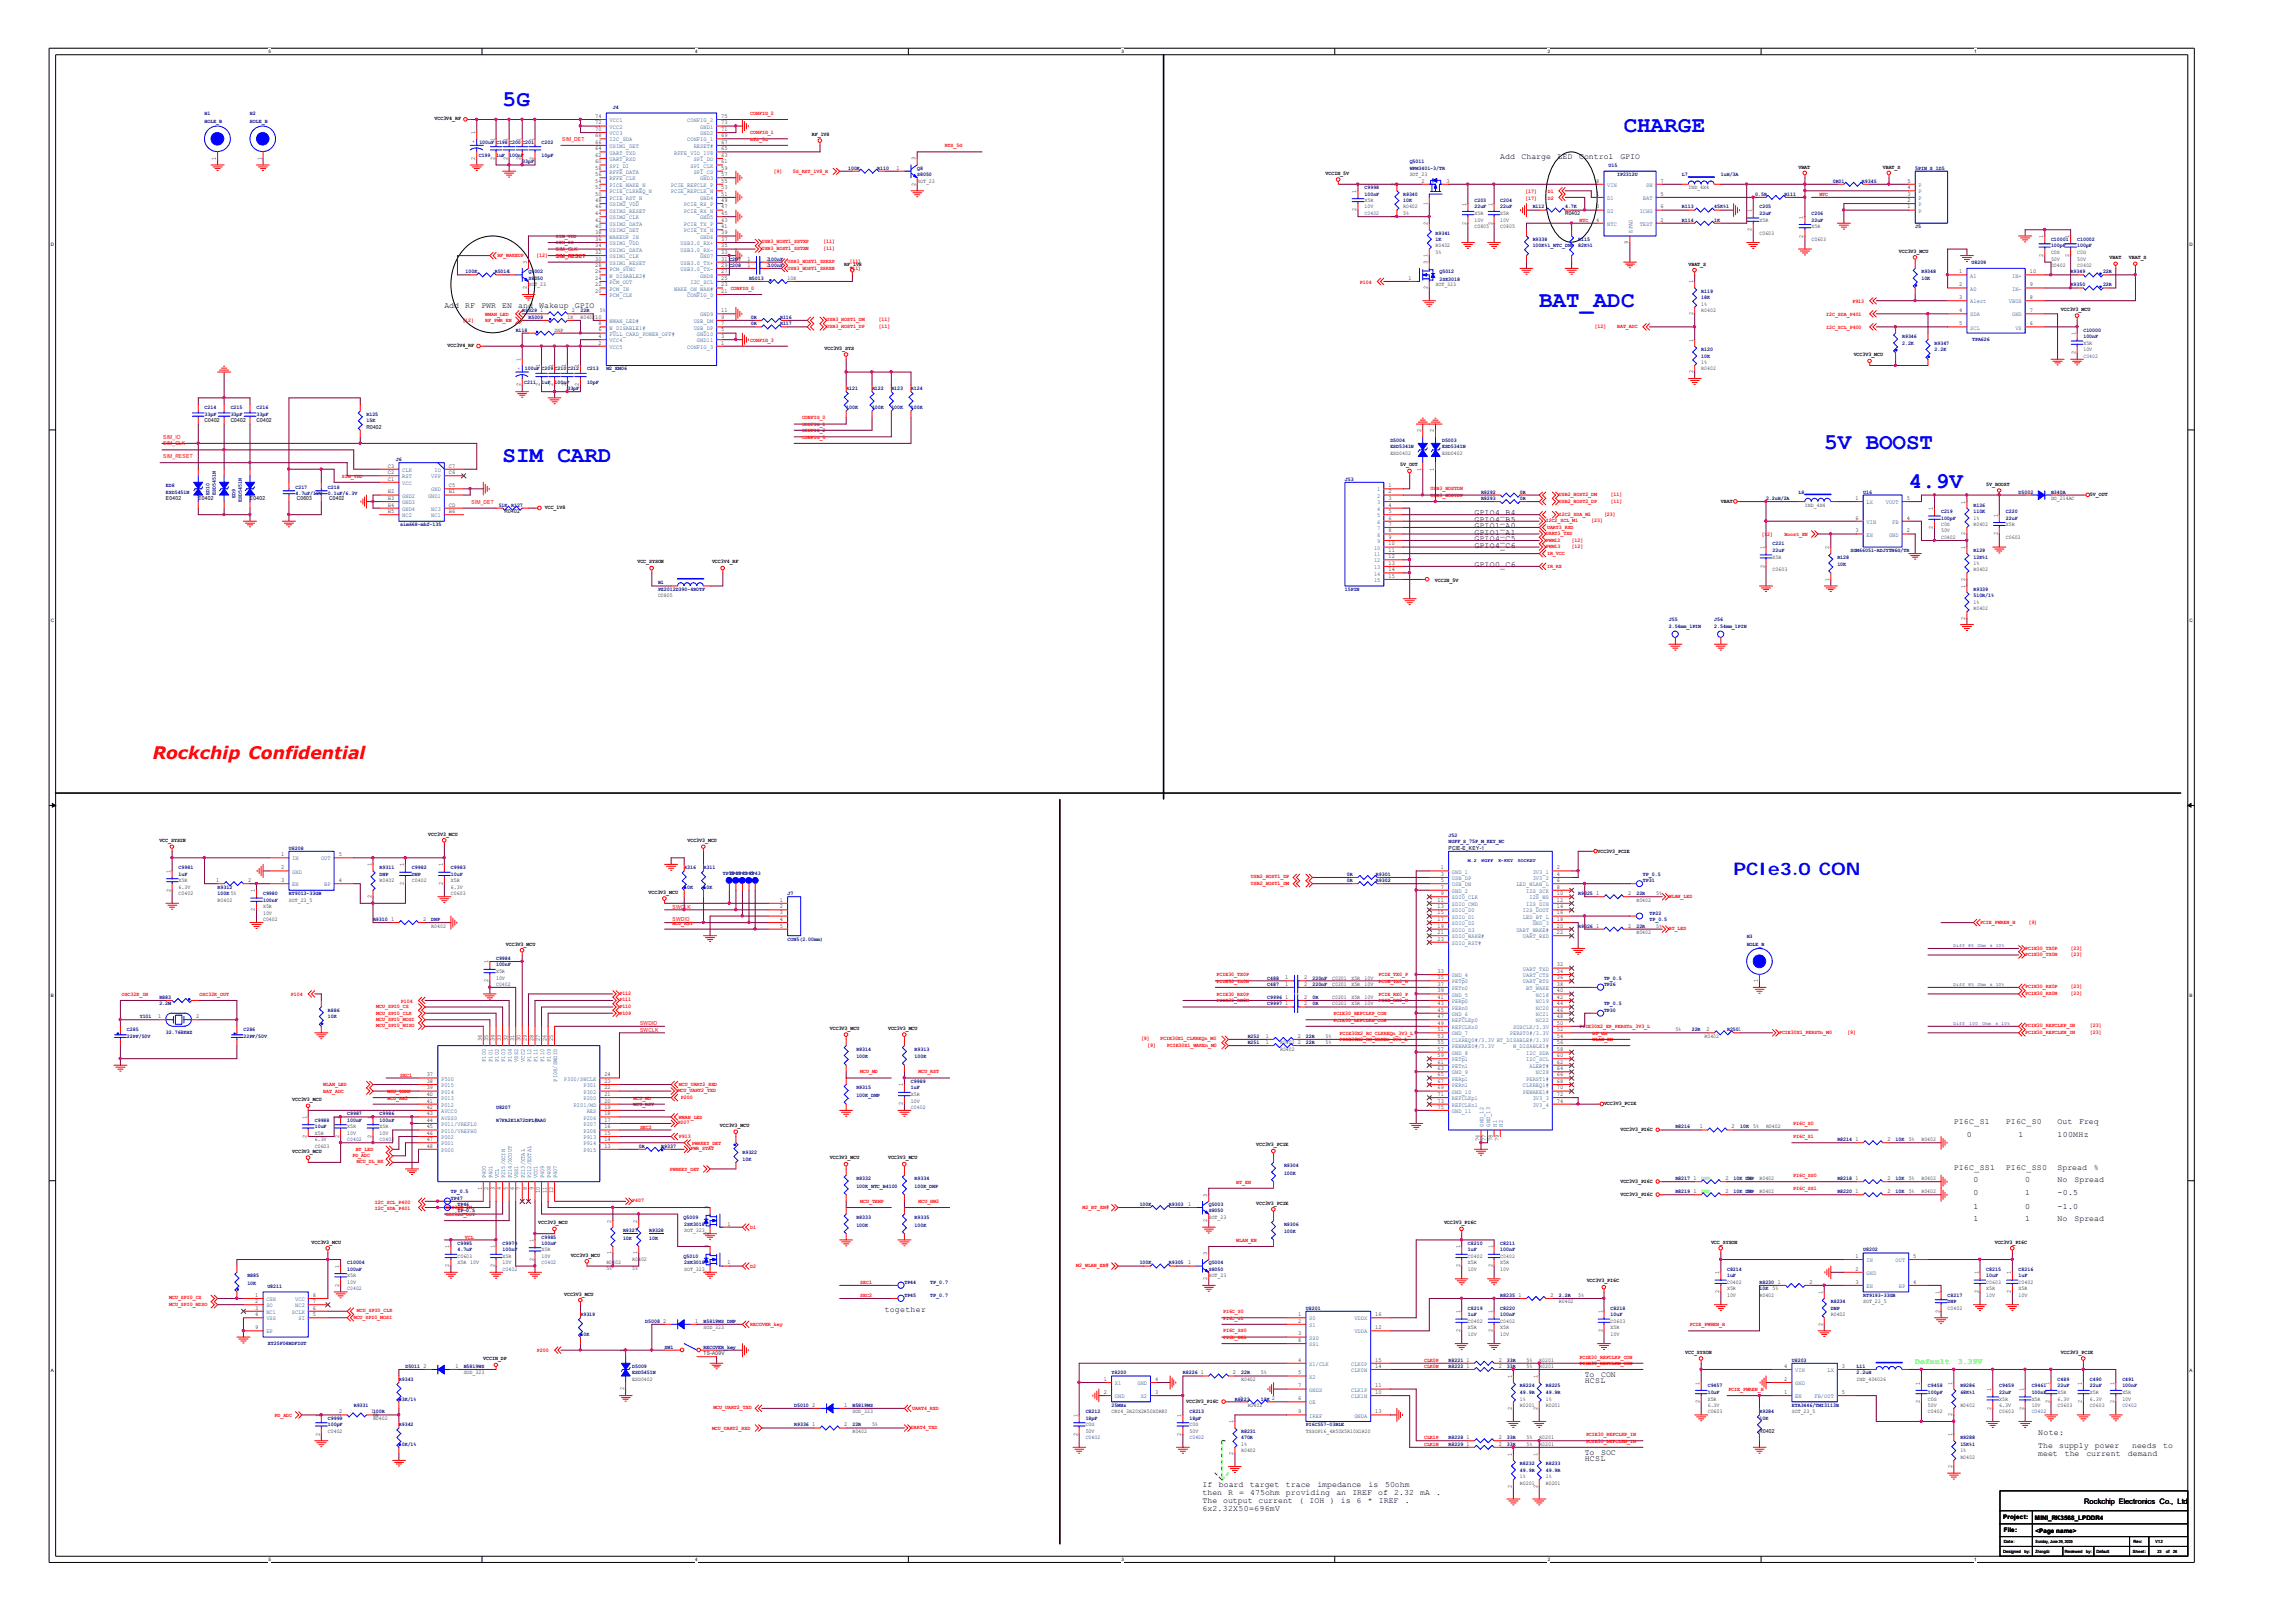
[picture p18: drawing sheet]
<svg xmlns="http://www.w3.org/2000/svg" width="297mm" height="210mm" viewBox="0 0 297 210" stroke-linecap="round" stroke-linejoin="round" font-family="sans-serif">
<defs><g id="words">
<g font-size="2.9" fill="#00f">
<text x="65" y="13.7">5G</text>
<text x="210.1" y="17">CHARGE</text>
<text x="199.1" y="39.7">BAT_ADC</text>
<text x="65" y="59.8">SIM CARD</text>
<text x="236" y="58.1">5V BOOST</text>
<text x="246.9" y="63.1">4.9V</text>
</g>
<text font-size="2.2" fill="#f00" x="19.8" y="98.2">Rockchip Confidential</text>
<text font-size="2.2" fill="#00f" x="224.3" y="113.3">PCIe3.0 CON</text>
<g font-size="1.1">
<text x="194.1" y="20.6">Add</text>
<text x="196.8" y="20.6">Charge</text>
<text x="201.5" y="20.6">LED</text>
<text x="204.3" y="20.6">Control</text>
<text x="209.6" y="20.6">GPIO</text>
<text x="57.5" y="39.8">Add</text>
<text x="60.2" y="39.8">RF</text>
<text x="62.3" y="39.8">PWR</text>
<text x="65" y="39.8">EN</text>
<text x="67.1" y="39.8">and</text>
<text x="69.8" y="39.8">Wakeup</text>
<text x="74.4" y="39.8">GPIO</text>
<text x="190.8" y="66.7">GPIO4_B4</text>
<text x="190.8" y="67.5">GPIO4_B5</text>
<text x="190.8" y="68.4">GPIO1_A0</text>
<text x="190.8" y="69.2">GPIO1_A1</text>
<text x="190.8" y="70">GPIO4_C5</text>
<text x="190.8" y="70.9">GPIO4_C6</text>
<text x="190.8" y="73.4">GPIO0_C6</text>
<text x="252.8" y="145.5">PI6C_S1</text>
<text x="254.5" y="147.2">0</text>
<text x="259.5" y="145.5">PI6C_S0</text>
<text x="261.2" y="147.2">1</text>
<text x="266.2" y="147.2">100MHz</text>
<text x="266.2" y="145.5">Out</text>
<text x="269" y="145.5">Freq</text>
<text x="252.8" y="151.4">PI6C_SS1</text>
<text x="255.3" y="154.7">0</text>
<text x="255.3" y="153">0</text>
<text x="259.5" y="151.4">PI6C_SS0</text>
<text x="262" y="154.7">1</text>
<text x="262" y="153">0</text>
<text x="266.2" y="153">No</text>
<text x="266.2" y="151.4">Spread</text>
<text x="266.2" y="154.7">-0.5</text>
<text x="268.4" y="153">Spread</text>
<text x="270.9" y="151.4">%</text>
<text x="255.3" y="156.4">1</text>
<text x="255.3" y="158">1</text>
<text x="262" y="156.4">0</text>
<text x="262" y="158">1</text>
<text x="266.2" y="156.4">-1.0</text>
<text x="266.2" y="158">No</text>
<text x="268.4" y="158">Spread</text>
<text x="114.5" y="169.8">together</text>
<text x="205" y="178.2">To</text>
<text x="205" y="179">HCSL</text>
<text x="207.1" y="178.2">CON</text>
<text x="263.7" y="185.7">Note:</text>
<text x="205" y="189.1">HCSL</text>
<text x="205" y="188.2">To</text>
<text x="207.1" y="188.2">SOC</text>
<text x="263.7" y="187.4">The</text>
<text x="263.7" y="188.4">meet</text>
<text x="266.4" y="187.4">supply</text>
<text x="267.1" y="188.4">the</text>
<text x="269.9" y="188.4">current</text>
<text x="271" y="187.4">power</text>
<text x="275.3" y="188.4">demand</text>
<text x="275.8" y="187.4">needs</text>
<text x="279.9" y="187.4">to</text>
<text x="155.6" y="192.4">If</text>
<text x="155.6" y="193.5">then</text>
<text x="155.6" y="194.5">The</text>
<text x="155.6" y="195.6">6x2.32X50=696mV</text>
<text x="157.7" y="192.4">board</text>
<text x="158.2" y="194.5">output</text>
<text x="158.9" y="193.5">R</text>
<text x="160.3" y="193.5">=</text>
<text x="161.7" y="192.4">target</text>
<text x="161.8" y="193.5">475ohm</text>
<text x="162.8" y="194.5">current</text>
<text x="166.4" y="192.4">trace</text>
<text x="166.4" y="193.5">providing</text>
<text x="168" y="194.5">(</text>
<text x="169.4" y="194.5">IOH</text>
<text x="170.4" y="192.4">impedance</text>
<text x="172.1" y="194.5">)</text>
<text x="172.9" y="193.5">an</text>
<text x="173.5" y="194.5">is</text>
<text x="175" y="193.5">IREF</text>
<text x="175.5" y="194.5">6</text>
<text x="177" y="194.5">*</text>
<text x="177" y="192.4">is</text>
<text x="178.3" y="193.5">of</text>
<text x="178.4" y="194.5">IREF</text>
<text x="179.2" y="192.4">50ohm</text>
<text x="180.4" y="193.5">2.32</text>
<text x="181.7" y="194.5">.</text>
<text x="183.7" y="193.5">mA</text>
<text x="185.8" y="193.5">.</text>
</g>
<g font-size="1.1" fill="#0f0">
<text x="247.8" y="176.5">Default</text>
<text x="253.3" y="176.5">3.39V</text>
</g>
<text font-size="1" x="269.6" y="194.6">Rockchip Electronics Co., Ltd</text>
<g font-size=".8">
<text x="61.5" y="17.4" transform="rotate(-90 61.5 17.4)">1</text>
<text x="77" y="15.3">74</text>
<text x="77" y="16.1">72</text>
<text x="77" y="16.9">70</text>
<text x="77" y="17.8">68</text>
<text x="93.3" y="15.3">75</text>
<text x="93.3" y="16.1">73</text>
<text x="93.3" y="16.9">71</text>
<text x="93.3" y="17.8">69</text>
<text x="27.9" y="20.7" transform="rotate(-90 27.9 20.7)">1</text>
<text x="33.8" y="20.7" transform="rotate(-90 33.8 20.7)">1</text>
<text x="61.5" y="20.7" transform="rotate(-90 61.5 20.7)">2</text>
<text x="64" y="20.7" transform="rotate(-90 64 20.7)">2</text>
<text x="64" y="18.2" transform="rotate(-90 64 18.2)">1</text>
<text x="65.7" y="20.7" transform="rotate(-90 65.7 20.7)">2</text>
<text x="65.7" y="18.2" transform="rotate(-90 65.7 18.2)">1</text>
<text x="67.4" y="20.7" transform="rotate(-90 67.4 20.7)">2</text>
<text x="67.4" y="18.2" transform="rotate(-90 67.4 18.2)">1</text>
<text x="69" y="20.7" transform="rotate(-90 69 20.7)">2</text>
<text x="69" y="18.2" transform="rotate(-90 69 18.2)">1</text>
<text x="77" y="18.6">66</text>
<text x="77" y="19.4">64</text>
<text x="77" y="20.3">62</text>
<text x="77" y="21.1">60</text>
<text x="77" y="21.9">58</text>
<text x="77" y="22.8">56</text>
<text x="77" y="23.6">54</text>
<text x="93.3" y="18.6">67</text>
<text x="93.3" y="19.4">65</text>
<text x="93.3" y="20.3">63</text>
<text x="93.3" y="21.1">61</text>
<text x="93.3" y="21.9">59</text>
<text x="93.3" y="22.8">57</text>
<text x="93.3" y="23.6">55</text>
<text x="116" y="21.9">1</text>
<text x="118.4" y="20.8" transform="rotate(-90 118.4 20.8)">3</text>
<text x="183.9" y="23.6">2</text>
<text x="187.2" y="23.6">3</text>
<text x="206.5" y="23.6">8</text>
<text x="214.8" y="23.6">7</text>
<text x="246.8" y="23.6">5</text>
<text x="77" y="24.5">52</text>
<text x="77" y="25.3">50</text>
<text x="77" y="26.1">48</text>
<text x="77" y="27">46</text>
<text x="77" y="27.8">44</text>
<text x="77" y="28.7">42</text>
<text x="77" y="29.5">40</text>
<text x="93.3" y="24.5">53</text>
<text x="93.3" y="25.3">51</text>
<text x="93.3" y="26.1">49</text>
<text x="93.3" y="27">47</text>
<text x="93.3" y="27.8">45</text>
<text x="93.3" y="28.7">43</text>
<text x="93.3" y="29.5">41</text>
<text x="118.4" y="24" transform="rotate(-90 118.4 24)">2</text>
<text x="175.5" y="27.4" transform="rotate(-90 175.5 27.4)">2</text>
<text x="175.5" y="24.9" transform="rotate(-90 175.5 24.9)">1</text>
<text x="180.5" y="28.2" transform="rotate(-90 180.5 28.2)">1</text>
<text x="180.5" y="24.1" transform="rotate(-90 180.5 24.1)">2</text>
<text x="184.7" y="29.1" transform="rotate(-90 184.7 29.1)">2</text>
<text x="184.7" y="26.6" transform="rotate(-90 184.7 26.6)">1</text>
<text x="189.7" y="29.1" transform="rotate(-90 189.7 29.1)">2</text>
<text x="189.7" y="26.6" transform="rotate(-90 189.7 26.6)">1</text>
<text x="193.1" y="29.1" transform="rotate(-90 193.1 29.1)">2</text>
<text x="193.1" y="26.6" transform="rotate(-90 193.1 26.6)">1</text>
<text x="206.5" y="25.3">1</text>
<text x="206.5" y="27">3</text>
<text x="206.5" y="28.7">4</text>
<text x="214.8" y="28.7">2</text>
<text x="214.8" y="25.3">5</text>
<text x="214.8" y="27">6</text>
<text x="226.6" y="29.9" transform="rotate(-90 226.6 29.9)">2</text>
<text x="226.6" y="27.4" transform="rotate(-90 226.6 27.4)">1</text>
<text x="233.3" y="28.3" transform="rotate(-90 233.3 28.3)">1</text>
<text x="246.8" y="27">1</text>
<text x="246.8" y="26.1">2</text>
<text x="246.8" y="25.3">3</text>
<text x="246.8" y="24.5">4</text>
<text x="68.2" y="34.1" transform="rotate(-90 68.2 34.1)">3</text>
<text x="77" y="30.3">38</text>
<text x="77" y="31.2">36</text>
<text x="77" y="32">34</text>
<text x="77" y="32.9">32</text>
<text x="77" y="33.7">30</text>
<text x="77" y="34.5">28</text>
<text x="77" y="35.4">26</text>
<text x="93.3" y="30.3">39</text>
<text x="93.3" y="31.2">37</text>
<text x="93.3" y="32">35</text>
<text x="93.3" y="32.9">33</text>
<text x="93.3" y="33.7">31</text>
<text x="93.3" y="34.5">29</text>
<text x="93.3" y="35.4">27</text>
<text x="96.7" y="33.7">1</text>
<text x="96.7" y="34.5">1</text>
<text x="99.1" y="33.7">2100nF</text>
<text x="99.1" y="34.5">2100nF</text>
<text x="184.7" y="34.1" transform="rotate(-90 184.7 34.1)">3</text>
<text x="184.7" y="33.2" transform="rotate(-90 184.7 33.2)">1</text>
<text x="210.7" y="31.6" transform="rotate(-90 210.7 31.6)">9</text>
<text x="233.3" y="30.7" transform="rotate(-90 233.3 30.7)">2</text>
<text x="253.4" y="35.4">1</text>
<text x="262.6" y="35.4">10</text>
<text x="264.3" y="33.2" transform="rotate(-90 264.3 33.2)">2</text>
<text x="264.3" y="30.8" transform="rotate(-90 264.3 30.8)">1</text>
<text x="267.7" y="33.2" transform="rotate(-90 267.7 33.2)">2</text>
<text x="267.7" y="30.8" transform="rotate(-90 267.7 30.8)">1</text>
<text x="68.2" y="37.4" transform="rotate(-90 68.2 37.4)">2</text>
<text x="69.9" y="40.4">1</text>
<text x="74" y="40.4">2</text>
<text x="77" y="36.2">24</text>
<text x="77" y="37.1">22</text>
<text x="77" y="37.9">20</text>
<text x="93.3" y="36.2">25</text>
<text x="93.3" y="37.1">23</text>
<text x="93.3" y="37.9">21</text>
<text x="93.3" y="40.4">11</text>
<text x="93.3" y="41.2">9</text>
<text x="182.2" y="36.2">1</text>
<text x="184.7" y="37.4" transform="rotate(-90 184.7 37.4)">2</text>
<text x="219" y="40.8" transform="rotate(-90 219 40.8)">2</text>
<text x="219" y="36.7" transform="rotate(-90 219 36.7)">1</text>
<text x="253.4" y="37.1">2</text>
<text x="253.4" y="38.7">3</text>
<text x="253.4" y="40.4">4</text>
<text x="262.6" y="40.4">7</text>
<text x="262.6" y="38.7">8</text>
<text x="262.6" y="37.1">9</text>
<text x="67.4" y="46.7" transform="rotate(-90 67.4 46.7)">1</text>
<text x="69.8" y="47.6" transform="rotate(-90 69.8 47.6)">1</text>
<text x="71.5" y="47.6" transform="rotate(-90 71.5 47.6)">1</text>
<text x="73.2" y="47.6" transform="rotate(-90 73.2 47.6)">1</text>
<text x="74.9" y="47.6" transform="rotate(-90 74.9 47.6)">1</text>
<text x="77.4" y="42.1">8</text>
<text x="77.4" y="42.9">6</text>
<text x="77.4" y="43.7">4</text>
<text x="77.4" y="44.6">2</text>
<text x="93.3" y="42.1">7</text>
<text x="93.3" y="42.9">5</text>
<text x="93.3" y="43.7">3</text>
<text x="93.3" y="44.6">1</text>
<text x="219" y="44.2" transform="rotate(-90 219 44.2)">1</text>
<text x="253.4" y="42.1">5</text>
<text x="262.6" y="42.1">6</text>
<text x="268.5" y="45.8" transform="rotate(-90 268.5 45.8)">2</text>
<text x="268.5" y="43.4" transform="rotate(-90 268.5 43.4)">1</text>
<text x="67.4" y="50" transform="rotate(-90 67.4 50)">2</text>
<text x="69.8" y="50" transform="rotate(-90 69.8 50)">2</text>
<text x="71.5" y="50" transform="rotate(-90 71.5 50)">2</text>
<text x="73.2" y="50" transform="rotate(-90 73.2 50)">2</text>
<text x="74.9" y="50" transform="rotate(-90 74.9 50)">2</text>
<text x="219" y="48.3" transform="rotate(-90 219 48.3)">2</text>
<text x="183.9" y="55.9" transform="rotate(-90 183.9 55.9)">2</text>
<text x="185.5" y="55.9" transform="rotate(-90 185.5 55.9)">2</text>
<text x="50.2" y="60.5">C3</text>
<text x="50.2" y="61.4">C2</text>
<text x="50.2" y="62.2">C1</text>
<text x="50.2" y="63.9">H2</text>
<text x="50.2" y="64.7">H3</text>
<text x="50.2" y="65.5">H4</text>
<text x="58.1" y="63">C5</text>
<text x="58.1" y="61.4">C6</text>
<text x="58.1" y="63.9">H1</text>
<text x="58.1" y="60.5">C7</text>
<text x="58.1" y="65.5">CD</text>
<text x="179.6" y="63">1</text>
<text x="179.6" y="63.9">2</text>
<text x="179.6" y="64.7">3</text>
<text x="179.6" y="65.5">4</text>
<text x="183.9" y="60.9" transform="rotate(-90 183.9 60.9)">1</text>
<text x="185.5" y="60.9" transform="rotate(-90 185.5 60.9)">1</text>
<text x="240" y="64.7">1</text>
<text x="246.7" y="64.7">5</text>
<text x="254.3" y="65.2" transform="rotate(-90 254.3 65.2)">1</text>
<text x="50.2" y="66.4">H5</text>
<text x="58.1" y="66.4">H6</text>
<text x="179.6" y="66.4">5</text>
<text x="179.6" y="67.2">6</text>
<text x="179.6" y="68">7</text>
<text x="179.6" y="68.9">8</text>
<text x="179.6" y="69.7">9</text>
<text x="179.6" y="70.6">10</text>
<text x="179.6" y="71.4">11</text>
<text x="228.3" y="71" transform="rotate(-90 228.3 71)">1</text>
<text x="236.6" y="71" transform="rotate(-90 236.6 71)">2</text>
<text x="240" y="68.9">3</text>
<text x="240" y="67.2">6</text>
<text x="246.7" y="68.9">2</text>
<text x="246.7" y="67.2">4</text>
<text x="250.1" y="68.5" transform="rotate(-90 250.1 68.5)">2</text>
<text x="250.1" y="66" transform="rotate(-90 250.1 66)">1</text>
<text x="254.3" y="71" transform="rotate(-90 254.3 71)">1</text>
<text x="254.3" y="69.3" transform="rotate(-90 254.3 69.3)">2</text>
<text x="258.4" y="69.3" transform="rotate(-90 258.4 69.3)">2</text>
<text x="258.4" y="66.9" transform="rotate(-90 258.4 66.9)">1</text>
<text x="179.6" y="72.2">12</text>
<text x="179.6" y="73.1">13</text>
<text x="179.6" y="73.9">14</text>
<text x="179.6" y="74.8">15</text>
<text x="228.3" y="73.5" transform="rotate(-90 228.3 73.5)">2</text>
<text x="236.6" y="75.2" transform="rotate(-90 236.6 75.2)">1</text>
<text x="254.3" y="76" transform="rotate(-90 254.3 76)">1</text>
<text x="254.3" y="75.2" transform="rotate(-90 254.3 75.2)">2</text>
<text x="254.3" y="80.2" transform="rotate(-90 254.3 80.2)">2</text>
<text x="22.1" y="113" transform="rotate(-90 22.1 113)">1</text>
<text x="36.4" y="110.8">1</text>
<text x="36.4" y="112.5">2</text>
<text x="43.8" y="110.8">5</text>
<text x="48" y="112.1" transform="rotate(-90 48 112.1)">1</text>
<text x="52.2" y="112.1" transform="rotate(-90 52.2 112.1)">1</text>
<text x="57.3" y="112.1" transform="rotate(-90 57.3 112.1)">1</text>
<text x="186.4" y="113.3">3</text>
<text x="186.4" y="112.5">1</text>
<text x="201.4" y="112.5">2</text>
<text x="201.4" y="113.3">4</text>
<text x="22.1" y="115.4" transform="rotate(-90 22.1 115.4)">2</text>
<text x="28" y="114.1">1</text>
<text x="32.1" y="114.1">2</text>
<text x="33" y="117.9" transform="rotate(-90 33 117.9)">2</text>
<text x="33" y="115.5" transform="rotate(-90 33 115.5)">1</text>
<text x="36.4" y="114.1">3</text>
<text x="43.8" y="114.1">4</text>
<text x="48" y="116.2" transform="rotate(-90 48 116.2)">2</text>
<text x="50.6" y="119.2">1</text>
<text x="52.2" y="114.6" transform="rotate(-90 52.2 114.6)">2</text>
<text x="54.7" y="119.2">2</text>
<text x="57.3" y="114.6" transform="rotate(-90 57.3 114.6)">2</text>
<text x="100.9" y="116.7">1</text>
<text x="100.9" y="117.5">2</text>
<text x="100.9" y="118.3">3</text>
<text x="100.9" y="119.2">4</text>
<text x="186" y="116.7">11</text>
<text x="186" y="117.5">13</text>
<text x="186" y="118.3">15</text>
<text x="186" y="119.2">17</text>
<text x="186.4" y="114.1">5</text>
<text x="186.4" y="115">7</text>
<text x="186.4" y="115.8">9</text>
<text x="201.4" y="114.1">6</text>
<text x="201.4" y="118.3">16</text>
<text x="201.4" y="119.2">18</text>
<text x="201.4" y="115">8</text>
<text x="201.4" y="115.8">10</text>
<text x="201.4" y="116.7">12</text>
<text x="201.4" y="117.5">14</text>
<text x="206.5" y="115.8">1</text>
<text x="210.7" y="115.8">2</text>
<text x="63.2" y="124.7" transform="rotate(-90 63.2 124.7)">1</text>
<text x="100.9" y="120">5</text>
<text x="186" y="120">19</text>
<text x="186" y="120.9">21</text>
<text x="186" y="121.7">23</text>
<text x="186" y="125.9">33</text>
<text x="201.4" y="120">20</text>
<text x="201.4" y="120.9">22</text>
<text x="201.4" y="125.1">32</text>
<text x="201.4" y="125.9">34</text>
<text x="206.5" y="120">1</text>
<text x="210.7" y="120">2</text>
<text x="20.4" y="131.8">1</text>
<text x="25.4" y="131.8">2</text>
<text x="63.2" y="127.1" transform="rotate(-90 63.2 127.1)">2</text>
<text x="166.3" y="129.3">1</text>
<text x="166.3" y="130.1">1</text>
<text x="166.3" y="127.6">1</text>
<text x="166.3" y="126.7">1</text>
<text x="168.7" y="129.3">2</text>
<text x="168.7" y="130.1">2</text>
<text x="168.7" y="127.6">2</text>
<text x="168.7" y="126.7">2</text>
<text x="186" y="126.7">35</text>
<text x="186" y="127.6">37</text>
<text x="186" y="128.4">39</text>
<text x="186" y="129.3">41</text>
<text x="186" y="130.1">43</text>
<text x="186" y="130.9">45</text>
<text x="186" y="131.8">47</text>
<text x="201.4" y="126.7">36</text>
<text x="201.4" y="127.6">38</text>
<text x="201.4" y="128.4">40</text>
<text x="201.4" y="129.3">42</text>
<text x="201.4" y="130.1">44</text>
<text x="201.4" y="130.9">46</text>
<text x="201.4" y="131.8">48</text>
<text x="227.4" y="127.1" transform="rotate(-90 227.4 127.1)">1</text>
<text x="62.3" y="134.7" transform="rotate(-90 62.3 134.7)">36</text>
<text x="63.2" y="134.7" transform="rotate(-90 63.2 134.7)">35</text>
<text x="64" y="134.7" transform="rotate(-90 64 134.7)">34</text>
<text x="64.8" y="134.7" transform="rotate(-90 64.8 134.7)">33</text>
<text x="65.7" y="134.7" transform="rotate(-90 65.7 134.7)">32</text>
<text x="66.5" y="134.7" transform="rotate(-90 66.5 134.7)">31</text>
<text x="67.4" y="134.7" transform="rotate(-90 67.4 134.7)">30</text>
<text x="68.2" y="134.7" transform="rotate(-90 68.2 134.7)">29</text>
<text x="69" y="134.7" transform="rotate(-90 69 134.7)">28</text>
<text x="69.8" y="134.7" transform="rotate(-90 69.8 134.7)">27</text>
<text x="70.7" y="134.7" transform="rotate(-90 70.7 134.7)">26</text>
<text x="71.5" y="134.7" transform="rotate(-90 71.5 134.7)">25</text>
<text x="163.7" y="135.1">1</text>
<text x="163.7" y="134.3">1</text>
<text x="167.9" y="135.1">2</text>
<text x="167.9" y="134.3">2</text>
<text x="186" y="132.6">49</text>
<text x="186" y="133.4">51</text>
<text x="186" y="134.3">53</text>
<text x="186" y="135.1">55</text>
<text x="186" y="135.9">57</text>
<text x="186" y="136.8">59</text>
<text x="186" y="137.6">61</text>
<text x="201.4" y="132.6">50</text>
<text x="201.4" y="133.4">52</text>
<text x="201.4" y="134.3">54</text>
<text x="201.4" y="135.1">56</text>
<text x="201.4" y="135.9">58</text>
<text x="201.4" y="136.8">60</text>
<text x="201.4" y="137.6">62</text>
<text x="220.8" y="133.4">2</text>
<text x="55.2" y="139.3">37</text>
<text x="55.2" y="140.1">38</text>
<text x="55.2" y="141">39</text>
<text x="55.2" y="141.8">40</text>
<text x="55.2" y="142.7">41</text>
<text x="55.2" y="143.5">42</text>
<text x="78.2" y="143.5">19</text>
<text x="78.2" y="142.7">20</text>
<text x="78.2" y="141.8">21</text>
<text x="78.2" y="141">22</text>
<text x="78.2" y="140.1">23</text>
<text x="78.2" y="139.3">24</text>
<text x="116.8" y="143.1" transform="rotate(-90 116.8 143.1)">2</text>
<text x="116.8" y="140.6" transform="rotate(-90 116.8 140.6)">1</text>
<text x="186" y="140.1">67</text>
<text x="186" y="141">69</text>
<text x="186" y="141.8">71</text>
<text x="186" y="142.7">73</text>
<text x="186" y="143.5">75</text>
<text x="186" y="138.5">63</text>
<text x="186" y="139.3">65</text>
<text x="201.4" y="140.1">68</text>
<text x="201.4" y="141">70</text>
<text x="201.4" y="141.8">72</text>
<text x="201.4" y="142.7">74</text>
<text x="201.4" y="138.5">64</text>
<text x="201.4" y="139.3">66</text>
<text x="39.7" y="147.2" transform="rotate(-90 39.7 147.2)">2</text>
<text x="39.7" y="144.8" transform="rotate(-90 39.7 144.8)">1</text>
<text x="43.9" y="147.2" transform="rotate(-90 43.9 147.2)">2</text>
<text x="43.9" y="144.8" transform="rotate(-90 43.9 144.8)">1</text>
<text x="48" y="147.2" transform="rotate(-90 48 147.2)">2</text>
<text x="48" y="144.8" transform="rotate(-90 48 144.8)">1</text>
<text x="55.2" y="144.3">43</text>
<text x="55.2" y="145.2">44</text>
<text x="55.2" y="146">45</text>
<text x="55.2" y="146.9">46</text>
<text x="55.2" y="147.7">47</text>
<text x="55.2" y="148.5">48</text>
<text x="78.2" y="148.5">13</text>
<text x="78.2" y="147.7">14</text>
<text x="78.2" y="146.9">15</text>
<text x="78.2" y="146">16</text>
<text x="78.2" y="145.2">17</text>
<text x="78.2" y="144.3">18</text>
<text x="191.4" y="147.7" transform="rotate(-90 191.4 147.7)">76</text>
<text x="192.2" y="147.7" transform="rotate(-90 192.2 147.7)">77</text>
<text x="193.1" y="147.7" transform="rotate(-90 193.1 147.7)">78</text>
<text x="193.9" y="147.7" transform="rotate(-90 193.9 147.7)">79</text>
<text x="219.9" y="146">1</text>
<text x="224" y="146">2</text>
<text x="240" y="147.7">1</text>
<text x="244.2" y="147.7">2</text>
<text x="62.3" y="153.9" transform="rotate(-90 62.3 153.9)">1</text>
<text x="63.2" y="153.9" transform="rotate(-90 63.2 153.9)">2</text>
<text x="64" y="153.9" transform="rotate(-90 64 153.9)">3</text>
<text x="64.8" y="153.9" transform="rotate(-90 64.8 153.9)">4</text>
<text x="65.7" y="153.9" transform="rotate(-90 65.7 153.9)">5</text>
<text x="66.5" y="153.9" transform="rotate(-90 66.5 153.9)">6</text>
<text x="67.4" y="153.9" transform="rotate(-90 67.4 153.9)">7</text>
<text x="68.2" y="153.9" transform="rotate(-90 68.2 153.9)">8</text>
<text x="69" y="153.9" transform="rotate(-90 69 153.9)">9</text>
<text x="69.8" y="154.4" transform="rotate(-90 69.8 154.4)">10</text>
<text x="70.7" y="154.4" transform="rotate(-90 70.7 154.4)">11</text>
<text x="71.5" y="154.4" transform="rotate(-90 71.5 154.4)">12</text>
<text x="156.2" y="154.9" transform="rotate(-90 156.2 154.9)">3</text>
<text x="219.1" y="154.4">1</text>
<text x="219.1" y="152.7">1</text>
<text x="223.2" y="154.4">2</text>
<text x="223.2" y="152.7">2</text>
<text x="240" y="152.7">1</text>
<text x="240" y="154.4">1</text>
<text x="244.2" y="152.7">2</text>
<text x="244.2" y="154.4">2</text>
<text x="58.1" y="161.6" transform="rotate(-90 58.1 161.6)">1</text>
<text x="64" y="161.6" transform="rotate(-90 64 161.6)">1</text>
<text x="69" y="160.7" transform="rotate(-90 69 160.7)">1</text>
<text x="79.1" y="158.2" transform="rotate(-90 79.1 158.2)">2</text>
<text x="82.4" y="158.2" transform="rotate(-90 82.4 158.2)">2</text>
<text x="91.7" y="161.6" transform="rotate(-90 91.7 161.6)">3</text>
<text x="91.7" y="159.8" transform="rotate(-90 91.7 159.8)">2</text>
<text x="91.7" y="156.5" transform="rotate(-90 91.7 156.5)">3</text>
<text x="94.1" y="158.6">1</text>
<text x="153.7" y="156.1">1</text>
<text x="156.2" y="158.1" transform="rotate(-90 156.2 158.1)">2</text>
<text x="188.9" y="161.6" transform="rotate(-90 188.9 161.6)">1</text>
<text x="193.1" y="161.6" transform="rotate(-90 193.1 161.6)">1</text>
<text x="33" y="167.8">1</text>
<text x="40.5" y="167.8">8</text>
<text x="43.9" y="166.5" transform="rotate(-90 43.9 166.5)">2</text>
<text x="43.9" y="164.1" transform="rotate(-90 43.9 164.1)">1</text>
<text x="58.1" y="164" transform="rotate(-90 58.1 164)">2</text>
<text x="64" y="164" transform="rotate(-90 64 164)">2</text>
<text x="69" y="163.2" transform="rotate(-90 69 163.2)">2</text>
<text x="79.1" y="162.3" transform="rotate(-90 79.1 162.3)">1</text>
<text x="82.4" y="162.3" transform="rotate(-90 82.4 162.3)">1</text>
<text x="91.7" y="164.9" transform="rotate(-90 91.7 164.9)">2</text>
<text x="94.1" y="163.6">1</text>
<text x="153.7" y="163.6">1</text>
<text x="156.2" y="165.7" transform="rotate(-90 156.2 165.7)">2</text>
<text x="156.2" y="162.4" transform="rotate(-90 156.2 162.4)">3</text>
<text x="188.9" y="164" transform="rotate(-90 188.9 164)">2</text>
<text x="193.1" y="164" transform="rotate(-90 193.1 164)">2</text>
<text x="196.5" y="167.8">1</text>
<text x="200.6" y="167.8">2</text>
<text x="222.4" y="167.4" transform="rotate(-90 222.4 167.4)">2</text>
<text x="222.4" y="164.9" transform="rotate(-90 222.4 164.9)">1</text>
<text x="230" y="166.1">1</text>
<text x="234.1" y="166.1">2</text>
<text x="235.8" y="167.4" transform="rotate(-90 235.8 167.4)">1</text>
<text x="240" y="162.8">1</text>
<text x="240" y="164.4">2</text>
<text x="240" y="166.1">3</text>
<text x="247.5" y="166.1">4</text>
<text x="247.5" y="162.8">5</text>
<text x="250.9" y="167.4" transform="rotate(-90 250.9 167.4)">1</text>
<text x="255.9" y="167.4" transform="rotate(-90 255.9 167.4)">2</text>
<text x="255.9" y="164.9" transform="rotate(-90 255.9 164.9)">1</text>
<text x="260.1" y="167.4" transform="rotate(-90 260.1 167.4)">2</text>
<text x="260.1" y="164.9" transform="rotate(-90 260.1 164.9)">1</text>
<text x="33" y="168.6">2</text>
<text x="33" y="169.5">3</text>
<text x="33" y="170.3">4</text>
<text x="33" y="172">9</text>
<text x="40.5" y="170.3">5</text>
<text x="40.5" y="169.5">6</text>
<text x="40.5" y="168.6">7</text>
<text x="85.8" y="171.2">2</text>
<text x="89.9" y="171.2">1</text>
<text x="167.9" y="170.3">1</text>
<text x="167.9" y="171.2">2</text>
<text x="167.9" y="172.8">3</text>
<text x="167.9" y="173.7">8</text>
<text x="177.9" y="170.3">16</text>
<text x="177.9" y="172">12</text>
<text x="188.9" y="172.4" transform="rotate(-90 188.9 172.4)">2</text>
<text x="188.9" y="169.9" transform="rotate(-90 188.9 169.9)">1</text>
<text x="193.1" y="172.4" transform="rotate(-90 193.1 172.4)">2</text>
<text x="193.1" y="169.9" transform="rotate(-90 193.1 169.9)">1</text>
<text x="207.3" y="172.4" transform="rotate(-90 207.3 172.4)">2</text>
<text x="207.3" y="169.9" transform="rotate(-90 207.3 169.9)">1</text>
<text x="235.8" y="171.5" transform="rotate(-90 235.8 171.5)">2</text>
<text x="250.9" y="169.9" transform="rotate(-90 250.9 169.9)">2</text>
<text x="54.8" y="177">2</text>
<text x="58.9" y="177">1</text>
<text x="80.7" y="179.9" transform="rotate(-90 80.7 179.9)">2</text>
<text x="80.7" y="175" transform="rotate(-90 80.7 175)">1</text>
<text x="142.8" y="178.7">1</text>
<text x="149.4" y="178.7">4</text>
<text x="155.4" y="177.9">1</text>
<text x="159.5" y="177.9">2</text>
<text x="167.9" y="176.2">4</text>
<text x="167.9" y="177.9">5</text>
<text x="167.9" y="179.5">7</text>
<text x="177.9" y="179.5">11</text>
<text x="177.9" y="176.2">15</text>
<text x="177.9" y="177">14</text>
<text x="189.7" y="176.2">1</text>
<text x="189.7" y="177">1</text>
<text x="193.9" y="176.2">2</text>
<text x="193.9" y="177">2</text>
<text x="195.6" y="178.3" transform="rotate(-90 195.6 178.3)">1</text>
<text x="198.9" y="178.3" transform="rotate(-90 198.9 178.3)">1</text>
<text x="219.9" y="179.2" transform="rotate(-90 219.9 179.2)">1</text>
<text x="230.8" y="178.7">2</text>
<text x="230.8" y="177">4</text>
<text x="238.3" y="177">3</text>
<text x="248.4" y="179.2" transform="rotate(-90 248.4 179.2)">1</text>
<text x="252.6" y="179.2" transform="rotate(-90 252.6 179.2)">1</text>
<text x="265.1" y="179.2" transform="rotate(-90 265.1 179.2)">1</text>
<text x="269.3" y="179.2" transform="rotate(-90 269.3 179.2)">1</text>
<text x="273.5" y="179.2" transform="rotate(-90 273.5 179.2)">1</text>
<text x="41.4" y="185.8" transform="rotate(-90 41.4 185.8)">2</text>
<text x="41.4" y="183.4" transform="rotate(-90 41.4 183.4)">1</text>
<text x="43.9" y="182.9">2</text>
<text x="48" y="182.9">1100R</text>
<text x="105.1" y="184.6">1</text>
<text x="105.1" y="182">2</text>
<text x="109.2" y="184.6">2</text>
<text x="109.2" y="182">1</text>
<text x="139.4" y="185.8" transform="rotate(-90 139.4 185.8)">2</text>
<text x="139.4" y="183.4" transform="rotate(-90 139.4 183.4)">1</text>
<text x="142.8" y="180.4">2</text>
<text x="149.4" y="180.4">3</text>
<text x="152.8" y="185.8" transform="rotate(-90 152.8 185.8)">2</text>
<text x="152.8" y="183.4" transform="rotate(-90 152.8 183.4)">1</text>
<text x="159.6" y="184.2" transform="rotate(-90 159.6 184.2)">1</text>
<text x="160.4" y="181.2">1</text>
<text x="167.9" y="181.2">6</text>
<text x="167.9" y="182.9">9</text>
<text x="177.9" y="180.4">10</text>
<text x="177.9" y="182.9">13</text>
<text x="195.6" y="182.4" transform="rotate(-90 195.6 182.4)">2</text>
<text x="198.9" y="182.4" transform="rotate(-90 198.9 182.4)">2</text>
<text x="219.9" y="181.6" transform="rotate(-90 219.9 181.6)">2</text>
<text x="230.8" y="180.4">1</text>
<text x="238.3" y="180.4">5</text>
<text x="248.4" y="181.6" transform="rotate(-90 248.4 181.6)">2</text>
<text x="252.6" y="185.9" transform="rotate(-90 252.6 185.9)">1</text>
<text x="252.6" y="183.3" transform="rotate(-90 252.6 183.3)">2</text>
<text x="257.6" y="182.4" transform="rotate(-90 257.6 182.4)">2</text>
<text x="257.6" y="180" transform="rotate(-90 257.6 180)">1</text>
<text x="261.8" y="182.4" transform="rotate(-90 261.8 182.4)">2</text>
<text x="261.8" y="180" transform="rotate(-90 261.8 180)">1</text>
<text x="265.1" y="181.6" transform="rotate(-90 265.1 181.6)">2</text>
<text x="269.3" y="181.6" transform="rotate(-90 269.3 181.6)">2</text>
<text x="273.5" y="181.6" transform="rotate(-90 273.5 181.6)">2</text>
<text x="159.6" y="188.3" transform="rotate(-90 159.6 188.3)">2</text>
<text x="189.7" y="187.1">1</text>
<text x="189.7" y="186.2">1</text>
<text x="193.9" y="187.1">2</text>
<text x="193.9" y="186.2">2</text>
<text x="195.6" y="188.4" transform="rotate(-90 195.6 188.4)">1</text>
<text x="198.9" y="188.4" transform="rotate(-90 198.9 188.4)">1</text>
<text x="252.6" y="190" transform="rotate(-90 252.6 190)">2</text>
<text x="195.6" y="192.5" transform="rotate(-90 195.6 192.5)">2</text>
<text x="198.9" y="192.5" transform="rotate(-90 198.9 192.5)">2</text>
<text x="259.2" y="196.6">Project:</text>
<text x="263.3" y="196.7">MINI_RK3568_LPDDR4</text>
<text x="259.2" y="198.3">File:</text>
<text x="263.4" y="198.4">&lt;Page name&gt;</text>
</g>
<g font-size=".8" fill="#004080">
<text x="78.9" y="15.8">VCC1</text>
<text x="78.9" y="16.7">VCC2</text>
<text x="78.9" y="17.5">VCC3</text>
<text x="88.9" y="15.8">CONFIG_2</text>
<text x="90.6" y="16.7">GND1</text>
<text x="90.6" y="17.5">GND2</text>
<text x="78.9" y="18.3">I2C_SDA</text>
<text x="78.9" y="19.1">USIM1_DET</text>
<text x="78.9" y="20">UART_TXD</text>
<text x="78.9" y="20.8">UART_RXD</text>
<text x="78.9" y="21.7">SPI_DI</text>
<text x="78.9" y="22.5">RFFE_DATA</text>
<text x="78.9" y="23.3">RFFE_CLK</text>
<text x="87.2" y="20">RFFE_VIO_1V8</text>
<text x="88.9" y="18.3">CONFIG_1</text>
<text x="89.3" y="21.7">SPI_CLK</text>
<text x="89.7" y="19.1">RESET#</text>
<text x="89.7" y="20.8">SPI_DO</text>
<text x="89.7" y="22.5">SPI_CS</text>
<text x="90.6" y="23.3">GND3</text>
<text x="78.9" y="24.2">PICE_WAKE_N</text>
<text x="78.9" y="25">PCIE_CLKREQ_N</text>
<text x="78.9" y="25.9">PCIE_RST_N</text>
<text x="78.9" y="26.7">USIM2_VDD</text>
<text x="78.9" y="27.5">USIM2_RESET</text>
<text x="78.9" y="28.4">USIM2_CLK</text>
<text x="78.9" y="29.2">USIM2_DATA</text>
<text x="86.8" y="24.2">PCIE_REFCLK_P</text>
<text x="86.8" y="25">PCIE_REFCLK_N</text>
<text x="88.5" y="26.7">PCIE_RX_P</text>
<text x="88.5" y="27.5">PCIE_RX_N</text>
<text x="88.5" y="29.2">PCIE_TX_P</text>
<text x="90.6" y="25.9">GND4</text>
<text x="90.6" y="28.4">GND5</text>
<text x="207.9" y="25.9">D1</text>
<text x="207.9" y="27.5">D2</text>
<text x="207.9" y="29.2">NTC</text>
<text x="207.9" y="24.2">VIN</text>
<text x="212.1" y="29.2">TEST</text>
<text x="212.1" y="27.5">ICHG</text>
<text x="212.6" y="25.9">BAT</text>
<text x="213" y="24.2">SW</text>
<text x="248.2" y="27.5">P</text>
<text x="248.2" y="26.7">P</text>
<text x="248.2" y="25.9">P</text>
<text x="248.2" y="25">P</text>
<text x="248.2" y="24.2">P</text>
<text x="78.9" y="30.1">USIM2_DET</text>
<text x="78.9" y="30.9">WAKEUP_IN</text>
<text x="78.9" y="31.7">USIM1_VDD</text>
<text x="78.9" y="32.6">USIM1_DATA</text>
<text x="78.9" y="33.4">USIM1_CLK</text>
<text x="78.9" y="34.3">USIM1_RESET</text>
<text x="78.9" y="35.1">PCM_SYNC</text>
<text x="78.9" y="35.9">W_DISABLE2#</text>
<text x="88.1" y="31.7">USB3.0_RX+</text>
<text x="88.1" y="32.6">USB3.0_RX-</text>
<text x="88.1" y="34.3">USB3.0_TX+</text>
<text x="88.1" y="35.1">USB3.0_TX-</text>
<text x="88.5" y="30.1">PCIE_TX_N</text>
<text x="90.6" y="30.9">GND6</text>
<text x="90.6" y="33.4">GND7</text>
<text x="90.6" y="35.9">GND8</text>
<text x="211.2" y="30.1" transform="rotate(-90 211.2 30.1)">EPAD</text>
<text x="254.9" y="35.9">A1</text>
<text x="260.3" y="35.9">IN+</text>
<text x="78.9" y="36.8">PCM_OUT</text>
<text x="78.9" y="37.6">PCM_IN</text>
<text x="78.9" y="38.5">PCM_CLK</text>
<text x="78.9" y="41.8">WWAN_LED#</text>
<text x="87.2" y="37.6">WAKE_ON_WAN#</text>
<text x="88.9" y="38.5">CONFIG_0</text>
<text x="89.3" y="36.8">I2C_SCL</text>
<text x="89.7" y="41.8">USB_DM</text>
<text x="90.6" y="41">GND9</text>
<text x="254.9" y="37.6">A0</text>
<text x="254.9" y="39.3">Alert</text>
<text x="254.9" y="41">SDA</text>
<text x="259.9" y="39.3">VBUS</text>
<text x="260.3" y="41">GND</text>
<text x="260.3" y="37.6">IN-</text>
<text x="78.9" y="42.6">W_DISABLE1#</text>
<text x="78.9" y="43.4">FULL_CARD_POWER_OFF#</text>
<text x="78.9" y="44.3">VCC4</text>
<text x="78.9" y="45.1">VCC5</text>
<text x="88.9" y="45.1">CONFIG_3</text>
<text x="89.7" y="42.6">USB_DP</text>
<text x="90.2" y="43.4">GND10</text>
<text x="90.2" y="44.3">GND11</text>
<text x="254.9" y="42.6">SCL</text>
<text x="260.7" y="42.6">VS</text>
<text x="52" y="61.1">CLK</text>
<text x="52" y="61.9">RST</text>
<text x="52" y="62.8">VCC</text>
<text x="52" y="64.4">GND2</text>
<text x="52" y="65.2">GND3</text>
<text x="55.4" y="64.4">GND1</text>
<text x="55.8" y="63.6">GND</text>
<text x="55.8" y="61.9">VPP</text>
<text x="56.2" y="61.1">IO</text>
<text x="178.2" y="63.6">1</text>
<text x="178.2" y="64.4">2</text>
<text x="178.2" y="65.2">3</text>
<text x="241.5" y="65.2">LX</text>
<text x="244" y="65.2">VOUT</text>
<text x="52" y="66.1">GND4</text>
<text x="52" y="66.9">NC2</text>
<text x="55.8" y="66.1">NC3</text>
<text x="55.8" y="66.9">NC1</text>
<text x="177.8" y="71.1">10</text>
<text x="177.8" y="72">11</text>
<text x="178.2" y="66.1">4</text>
<text x="178.2" y="66.9">5</text>
<text x="178.2" y="67.8">6</text>
<text x="178.2" y="68.6">7</text>
<text x="178.2" y="69.4">8</text>
<text x="178.2" y="70.3">9</text>
<text x="241.5" y="69.4">EN</text>
<text x="241.5" y="67.8">VIN</text>
<text x="244.4" y="69.4">GND</text>
<text x="244.8" y="67.8">FB</text>
<text x="177.8" y="72.8">12</text>
<text x="177.8" y="73.6">13</text>
<text x="177.8" y="74.5">14</text>
<text x="177.8" y="75.3">15</text>
<text x="37.8" y="111.4">IN</text>
<text x="37.8" y="113">GND</text>
<text x="41.5" y="111.4">OUT</text>
<text x="187.8" y="113.9">USB_DP</text>
<text x="187.8" y="113">GND_1</text>
<text x="198.3" y="113">3V3_1</text>
<text x="198.3" y="113.9">3V3_2</text>
<text x="37.8" y="114.7">EN</text>
<text x="42" y="114.7">BP</text>
<text x="187.8" y="114.7">USB_DN</text>
<text x="187.8" y="115.5">GND_2</text>
<text x="187.8" y="116.4">SDIO_CLK</text>
<text x="187.8" y="117.2">SDIO_CMD</text>
<text x="187.8" y="118.1">SDIO_D0</text>
<text x="187.8" y="118.9">SDIO_D1</text>
<text x="187.8" y="119.7">SDIO_D2</text>
<text x="196.2" y="114.7">LED_WLAN_L</text>
<text x="197" y="118.9">LED_BT_L</text>
<text x="197" y="118.1">I2S_DOUT</text>
<text x="197.4" y="115.5">I2S_SCK</text>
<text x="197.4" y="117.2">I2S_DIN</text>
<text x="197.9" y="116.4">I2S_WS</text>
<text x="198.3" y="119.7">GND_3</text>
<text x="187.8" y="120.6">SDIO_D3</text>
<text x="187.8" y="121.4">SDIO_WAKE#</text>
<text x="187.8" y="122.3">SDIO_RST#</text>
<text x="196.2" y="120.6">UART_WAKE#</text>
<text x="197" y="121.4">UART_RXD</text>
<text x="197" y="125.6">UART_TXD</text>
<text x="187.8" y="126.5">GND_4</text>
<text x="187.8" y="127.3">PETp0</text>
<text x="187.8" y="128.1">PETn0</text>
<text x="187.8" y="129">GND_5</text>
<text x="187.8" y="129.8">PERp0</text>
<text x="187.8" y="130.7">PERn0</text>
<text x="187.8" y="131.5">GND_6</text>
<text x="197" y="126.5">UART_CTS</text>
<text x="197" y="127.3">UART_RTS</text>
<text x="197.4" y="128.1">BT_WAKE</text>
<text x="198.7" y="129">NC18</text>
<text x="198.7" y="129.8">NC19</text>
<text x="198.7" y="130.7">NC20</text>
<text x="198.7" y="131.5">NC21</text>
<text x="62.9" y="137.4" transform="rotate(-90 62.9 137.4)">P100</text>
<text x="63.7" y="137.4" transform="rotate(-90 63.7 137.4)">P101</text>
<text x="64.5" y="137.4" transform="rotate(-90 64.5 137.4)">P102</text>
<text x="65.4" y="137.4" transform="rotate(-90 65.4 137.4)">P103</text>
<text x="66.2" y="137.4" transform="rotate(-90 66.2 137.4)">P104</text>
<text x="67.1" y="137.4" transform="rotate(-90 67.1 137.4)">VSS2</text>
<text x="67.9" y="137.4" transform="rotate(-90 67.9 137.4)">VCC2</text>
<text x="68.7" y="137.4" transform="rotate(-90 68.7 137.4)">P112</text>
<text x="69.6" y="137.4" transform="rotate(-90 69.6 137.4)">P111</text>
<text x="70.4" y="137.4" transform="rotate(-90 70.4 137.4)">P110</text>
<text x="71.2" y="137.4" transform="rotate(-90 71.2 137.4)">P109</text>
<text x="187.8" y="132.3">REFCLKp0</text>
<text x="187.8" y="133.2">REFCLKn0</text>
<text x="187.8" y="134">GND_7</text>
<text x="187.8" y="134.8">CLKREQ0#/3.3V BT_DISABLE#/3.3V</text>
<text x="187.8" y="135.7">PEWAKE0#/3.3V</text>
<text x="187.8" y="136.5">GND_8</text>
<text x="187.8" y="137.3">PETp1</text>
<text x="195.3" y="134">PERST0#/3.3V</text>
<text x="195.7" y="133.2">SUSCLK/3.3V</text>
<text x="195.7" y="135.7">W_DISABLE1#</text>
<text x="197.4" y="136.5">I2C_SDA</text>
<text x="197.4" y="137.3">I2C_SCL</text>
<text x="198.7" y="132.3">NC22</text>
<text x="57.1" y="139.8">P500</text>
<text x="57.1" y="140.7">P015</text>
<text x="57.1" y="141.5">P014</text>
<text x="57.1" y="142.4">P013</text>
<text x="57.1" y="143.2">P012</text>
<text x="72.1" y="140" transform="rotate(-90 72.1 140)">P108/SWDIO</text>
<text x="72.9" y="139.8">P300/SWCLK</text>
<text x="74.2" y="143.2">P201/MD</text>
<text x="75.5" y="142.4">P200</text>
<text x="75.5" y="141.5">P302</text>
<text x="75.5" y="140.7">P301</text>
<text x="187.8" y="140.7">PERn1</text>
<text x="187.8" y="141.5">GND_10</text>
<text x="187.8" y="142.4">REFCLKp1</text>
<text x="187.8" y="143.2">REFCLKn1</text>
<text x="187.8" y="138.2">PETn1</text>
<text x="187.8" y="139">GND_9</text>
<text x="187.8" y="139.8">PERp1</text>
<text x="197" y="140.7">CLKREQ1#</text>
<text x="197" y="141.5">PEWAKE1#</text>
<text x="197.4" y="139.8">PERST1#</text>
<text x="197.9" y="138.2">ALERT#</text>
<text x="198.3" y="142.4">3V3_3</text>
<text x="198.3" y="143.2">3V3_4</text>
<text x="198.7" y="139">NC28</text>
<text x="57.1" y="144">AVCC0</text>
<text x="57.1" y="144.9">AVSS0</text>
<text x="57.1" y="145.7">P011/VREFL0</text>
<text x="57.1" y="146.6">P010/VREFH0</text>
<text x="57.1" y="147.4">P002</text>
<text x="57.1" y="148.2">P001</text>
<text x="57.1" y="149.1">P000</text>
<text x="75.5" y="149.1">P915</text>
<text x="75.5" y="148.2">P914</text>
<text x="75.5" y="147.4">P913</text>
<text x="75.5" y="146.6">P208</text>
<text x="75.5" y="145.7">P207</text>
<text x="75.5" y="144.9">P206</text>
<text x="75.9" y="144">RES</text>
<text x="187.8" y="144">GND_11</text>
<text x="191.9" y="145.8" transform="rotate(-90 191.9 145.8)">GND_12</text>
<text x="192.8" y="145.8" transform="rotate(-90 192.8 145.8)">GND_13</text>
<text x="193.6" y="145.8" transform="rotate(-90 193.6 145.8)">H1</text>
<text x="194.4" y="145.8" transform="rotate(-90 194.4 145.8)">H2</text>
<text x="62.9" y="152.5" transform="rotate(-90 62.9 152.5)">P400</text>
<text x="63.7" y="152.5" transform="rotate(-90 63.7 152.5)">P401</text>
<text x="64.5" y="152.5" transform="rotate(-90 64.5 152.5)">VCL</text>
<text x="65.4" y="152.5" transform="rotate(-90 65.4 152.5)">P215/XCIN</text>
<text x="66.2" y="152.5" transform="rotate(-90 66.2 152.5)">P214/XCOUT</text>
<text x="67.1" y="152.5" transform="rotate(-90 67.1 152.5)">VSS1</text>
<text x="67.9" y="152.5" transform="rotate(-90 67.9 152.5)">P213/XTAL</text>
<text x="68.7" y="152.5" transform="rotate(-90 68.7 152.5)">P212/EXTAL</text>
<text x="69.6" y="152.5" transform="rotate(-90 69.6 152.5)">VCC1</text>
<text x="70.4" y="152.5" transform="rotate(-90 70.4 152.5)">P409</text>
<text x="71.2" y="152.5" transform="rotate(-90 71.2 152.5)">P408</text>
<text x="72.1" y="152.5" transform="rotate(-90 72.1 152.5)">P407</text>
<text x="241.5" y="163.3">IN</text>
<text x="241.5" y="165">GND</text>
<text x="241.5" y="166.7">EN</text>
<text x="245.2" y="163.3">OUT</text>
<text x="245.7" y="166.7">BP</text>
<text x="34.5" y="168.4">CSN</text>
<text x="34.5" y="169.2">SO</text>
<text x="34.5" y="170">NC1</text>
<text x="34.5" y="170.9">VSS</text>
<text x="34.5" y="172.6">EP</text>
<text x="37.8" y="170">SCLK</text>
<text x="38.2" y="169.2">NC2</text>
<text x="38.2" y="168.4">VCC</text>
<text x="38.6" y="170.9">SI</text>
<text x="169.4" y="170.9">S0</text>
<text x="169.4" y="171.7">S1</text>
<text x="169.4" y="173.4">SS0</text>
<text x="175.2" y="170.9">VDDX</text>
<text x="175.2" y="172.6">VDDA</text>
<text x="144.2" y="179.3">X1</text>
<text x="147.2" y="179.3">GND</text>
<text x="169.4" y="176.8">X1/CLK</text>
<text x="169.4" y="178.4">X2</text>
<text x="169.4" y="174.2">SS1</text>
<text x="174.8" y="176.8">CLK0P</text>
<text x="174.8" y="177.6">CLK0N</text>
<text x="232.2" y="179.3">GND</text>
<text x="232.2" y="177.6">VIN</text>
<text x="236.4" y="177.6">LX</text>
<text x="144.2" y="180.9">GND</text>
<text x="147.6" y="180.9">X2</text>
<text x="169.4" y="180.1">GNDX</text>
<text x="169.4" y="181.8">OE</text>
<text x="169.4" y="183.4">IREF</text>
<text x="174.8" y="180.9">CLK1N</text>
<text x="174.8" y="180.1">CLK1P</text>
<text x="175.2" y="183.4">GNDA</text>
<text x="232.2" y="180.9">EN</text>
<text x="234.7" y="180.9">FB/OUT</text>
</g>
<g font-size=".7" fill="#000080">
<text x="26.5" y="14.9">H1</text>
<text x="26.5" y="15.9">HOLE_B</text>
<text x="32.3" y="14.9">H2</text>
<text x="32.3" y="15.9">HOLE_B</text>
<text x="79.3" y="14.1">J4</text>
<text x="61.9" y="20.3">C199</text>
<text x="62" y="18.6">100uF C198 C200 C201</text>
<text x="64.2" y="20.3">1uF</text>
<text x="65.9" y="20.3">100nF</text>
<text x="67.6" y="21.1">33pF</text>
<text x="70.1" y="18.6">C202</text>
<text x="70.1" y="20.3">10pF</text>
<text x="109.7" y="22">100K</text>
<text x="113.5" y="22">R110</text>
<text x="118.7" y="22">Q8</text>
<text x="118.7" y="22.8">S8050</text>
<text x="182.4" y="21.1">Q5011</text>
<text x="182.4" y="22">WPM3401-3/TR</text>
<text x="208.1" y="21.6">U15</text>
<text x="209.2" y="22.8">IP2312U</text>
<text x="217.6" y="22.8">L7</text>
<text x="222.6" y="22.8">1uH/3A</text>
<text x="237.1" y="23.6">0R01</text>
<text x="240.9" y="23.6">R9345</text>
<text x="247.8" y="22">5PIN_S_1D5</text>
<text x="176.5" y="24.5">C9998</text>
<text x="176.5" y="25.3">100nF</text>
<text x="176.5" y="27.8">C0402</text>
<text x="181.5" y="25.3">R9340</text>
<text x="181.5" y="26.2">10K</text>
<text x="190.8" y="26.2">C203</text>
<text x="190.8" y="27">22uF</text>
<text x="194.1" y="26.2">C204</text>
<text x="194.1" y="27">22uF</text>
<text x="198.3" y="27">R112</text>
<text x="202.5" y="27">4.7K</text>
<text x="217.6" y="27">R113</text>
<text x="217.6" y="28.7">R114</text>
<text x="221.8" y="27">45K%1</text>
<text x="221.8" y="28.7">1K</text>
<text x="227.1" y="25.3">0.5R</text>
<text x="227.6" y="27">C205</text>
<text x="227.6" y="27.8">22uF</text>
<text x="230.8" y="25.3">R111</text>
<text x="234.4" y="27.8">C206</text>
<text x="234.4" y="28.7">22uF</text>
<text x="247.8" y="29.5">J5</text>
<text x="60.2" y="35.4">100K</text>
<text x="64" y="35.4">R50141</text>
<text x="68.4" y="35.4">Q5002</text>
<text x="94.4" y="33.7">C207</text>
<text x="94.4" y="34.6">C208</text>
<text x="185.7" y="30.4">R9341</text>
<text x="185.7" y="31.2">1K</text>
<text x="186.2" y="35.4">Q5012</text>
<text x="198.3" y="31.2">R9338</text>
<text x="198.3" y="32">100K%1_NTC_DNP</text>
<text x="204.2" y="31.2">R115</text>
<text x="204.2" y="32">82K%1</text>
<text x="248.6" y="35.4">R9348</text>
<text x="255.1" y="34.2">U8209</text>
<text x="265.3" y="31.2">C10001</text>
<text x="265.3" y="32">100pF</text>
<text x="267.9" y="35.4">R9349</text>
<text x="268.7" y="31.2">C10002</text>
<text x="268.7" y="32">100pF</text>
<text x="272.1" y="35.4">22R</text>
<text x="67.6" y="40.4">R9329</text>
<text x="68.4" y="36.2">S8050</text>
<text x="68.4" y="41.2">R5009</text>
<text x="75.1" y="40.4">22R</text>
<text x="96.9" y="36.2">R5013</text>
<text x="97.2" y="41.2">0R</text>
<text x="100.9" y="41.2">R116</text>
<text x="186.2" y="36.4">2SK3018</text>
<text x="220.1" y="37.9">R119</text>
<text x="220.1" y="38.7">18K</text>
<text x="248.6" y="36.2">10K</text>
<text x="267.9" y="37.1">R9350</text>
<text x="272.1" y="37.1">22R</text>
<text x="66.7" y="42.9">R118</text>
<text x="67.9" y="47.9">100uF C209 C210C212</text>
<text x="75.9" y="47.9">C213</text>
<text x="78.4" y="47.9">M2_EM06</text>
<text x="97.2" y="42.1">0R</text>
<text x="100.9" y="42.1">R117</text>
<text x="220.1" y="45.4">R120</text>
<text x="220.1" y="46.3">10K</text>
<text x="246.1" y="43.7">R9346</text>
<text x="246.1" y="44.6">2.2K</text>
<text x="250.3" y="44.6">R9347</text>
<text x="250.3" y="45.4">2.2K</text>
<text x="255.1" y="44.1">TPA626</text>
<text x="269.5" y="42.9">C10000</text>
<text x="269.5" y="43.7">100nF</text>
<text x="269.5" y="46.3">C0402</text>
<text x="26.5" y="53">C214</text>
<text x="26.5" y="53.8">33pF</text>
<text x="29.8" y="53">C215</text>
<text x="29.8" y="53.8">33pF</text>
<text x="33.2" y="53">C216</text>
<text x="33.2" y="53.8">33pF</text>
<text x="47.4" y="53.8">R125</text>
<text x="67.8" y="49.6">C211</text>
<text x="70.1" y="49.6">1uF</text>
<text x="71.8" y="49.6">100nF</text>
<text x="73.4" y="50.5">33pF</text>
<text x="75.9" y="49.6">10pF</text>
<text x="109.5" y="50.5">R121</text>
<text x="109.5" y="53">100K</text>
<text x="112.8" y="50.5">R122</text>
<text x="112.8" y="53">100K</text>
<text x="115.3" y="50.5">R123</text>
<text x="115.3" y="53">100K</text>
<text x="117.9" y="50.5">R124</text>
<text x="117.9" y="53">100K</text>
<text x="47.4" y="54.7">15K</text>
<text x="51.2" y="59.7">J6</text>
<text x="179.9" y="57.2">D5004</text>
<text x="179.9" y="58">ESD5341N</text>
<text x="186.6" y="57.2">D5003</text>
<text x="186.6" y="58">ESD5341N</text>
<text x="21.5" y="63">ED8</text>
<text x="21.5" y="63.9">ESD5451N</text>
<text x="27.1" y="64.1" transform="rotate(-90 27.1 64.1)">ED10</text>
<text x="27.9" y="64.1" transform="rotate(-90 27.9 64.1)">ESD5451N</text>
<text x="30.5" y="64.5" transform="rotate(-90 30.5 64.5)">ED9</text>
<text x="31.3" y="64.9" transform="rotate(-90 31.3 64.9)">ESD5451N</text>
<text x="38.2" y="63.2">C217</text>
<text x="38.2" y="64.1">4.7uF/10V</text>
<text x="42.4" y="63.2">C218</text>
<text x="42.4" y="64.1">0.1uF/6.3V</text>
<text x="64.5" y="65.5">51K R127</text>
<text x="174" y="62.2">J53</text>
<text x="191.6" y="63.9">R9292</text>
<text x="191.6" y="64.7">R9293</text>
<text x="196.6" y="63.9">0R</text>
<text x="196.6" y="64.7">0R</text>
<text x="228.5" y="64.7">2.2uH/2A</text>
<text x="232.7" y="63.9">L8</text>
<text x="241" y="63.9">U16</text>
<text x="255.3" y="65.5">R126</text>
<text x="261.2" y="63.9">D5002</text>
<text x="265.3" y="63.9">B340A</text>
<text x="51.8" y="68.1">sim668-mhf-135</text>
<text x="229.3" y="70.6">C221</text>
<text x="229.3" y="71.4">22uF</text>
<text x="239.4" y="71.4">SGM66051-ADJYTN6G/TR</text>
<text x="251.1" y="66.4">C219</text>
<text x="251.1" y="67.2">100pF</text>
<text x="255.3" y="66.4">110K</text>
<text x="255.3" y="71.4">R129</text>
<text x="259.5" y="66.4">C220</text>
<text x="259.5" y="67.2">22uF</text>
<text x="85.1" y="75.6">B1</text>
<text x="85.1" y="76.5">PZ2012D390-4R0TF</text>
<text x="174" y="76.5">15PIN</text>
<text x="237.7" y="72.3">R128</text>
<text x="237.7" y="73.3">10K</text>
<text x="255.3" y="76.5">R9339</text>
<text x="255.3" y="77.3">510R/1%</text>
<text x="255.3" y="72.3">12K%1</text>
<text x="215.9" y="80.3">J55</text>
<text x="215.9" y="81.3">2.54mm_1PIN</text>
<text x="221.8" y="80.3">J56</text>
<text x="221.8" y="81.3">2.54mm_1PIN</text>
<text x="23.1" y="112.5">C9981</text>
<text x="23.1" y="113.3">1uF</text>
<text x="37.4" y="110">U8208</text>
<text x="49.1" y="112.5">R9311</text>
<text x="49.1" y="113.3">DNP</text>
<text x="53.3" y="112.5">C9982</text>
<text x="53.3" y="113.3">DNP</text>
<text x="58.3" y="112.5">C9983</text>
<text x="58.3" y="113.3">10uF</text>
<text x="88.5" y="112.5">R316</text>
<text x="91" y="112.5">R311</text>
<text x="93.5" y="113.2">TP39 TP41 TP43</text>
<text x="94.4" y="113.2">TP40 TP42</text>
<text x="174.2" y="113.3">0R</text>
<text x="178" y="113.3">R9301</text>
<text x="187.4" y="108.3">J52</text>
<text x="187.4" y="109.1">NGFF_S_75P_M_KEY_NC</text>
<text x="212.6" y="113.3">TP_0.5</text>
<text x="28.2" y="115">R9312</text>
<text x="28.2" y="115.8">100K 5%</text>
<text x="34" y="115.8">C9980</text>
<text x="34" y="116.7">100nF</text>
<text x="37.4" y="115.8">RT9013-33GB</text>
<text x="48.3" y="119.2">R9310</text>
<text x="55.8" y="119.2">DNP</text>
<text x="88.5" y="115">10K</text>
<text x="91" y="115">10K</text>
<text x="101.9" y="115.8">J7</text>
<text x="174.2" y="114.2">0R</text>
<text x="178" y="114.2">R9302</text>
<text x="204.2" y="115.8">R9325</text>
<text x="211.7" y="115.8">22R</text>
<text x="212.6" y="114.2">TP31</text>
<text x="213.4" y="118.4">TP22</text>
<text x="213.4" y="119.2">TP_0.5</text>
<text x="64.2" y="124.2">C9984</text>
<text x="64.2" y="125.1">100nF</text>
<text x="101.9" y="121.7">CON5(2.00mm)</text>
<text x="204.2" y="120">R9326</text>
<text x="211.7" y="120">22R</text>
<text x="226" y="121.4">H3</text>
<text x="226" y="122.4">HOLE_B</text>
<text x="18.1" y="131.8">Y101</text>
<text x="20.6" y="129.3">R883</text>
<text x="20.6" y="130.1">2.2M</text>
<text x="42.4" y="131">R886</text>
<text x="42.4" y="131.8">10K</text>
<text x="64.2" y="127.6">C0402</text>
<text x="164" y="129.3">C9996</text>
<text x="164" y="130.1">C9997</text>
<text x="164" y="127.6">C487</text>
<text x="164" y="126.8">C488</text>
<text x="169.8" y="129.3">0R</text>
<text x="169.8" y="130.1">0R</text>
<text x="169.8" y="127.6">220nF</text>
<text x="169.8" y="126.8">220nF</text>
<text x="207.5" y="127.6">TP26</text>
<text x="207.5" y="126.8">TP_0.5</text>
<text x="207.5" y="131">TP30</text>
<text x="207.5" y="130.1">TP_0.5</text>
<text x="16.4" y="133.4">C285</text>
<text x="16.4" y="134.3">22PF/50V</text>
<text x="21.5" y="133.9">32.768KHZ</text>
<text x="31.5" y="133.4">C286</text>
<text x="31.5" y="134.3">22PF/50V</text>
<text x="110.8" y="135.9">R9314</text>
<text x="110.8" y="137">100K</text>
<text x="118.3" y="135.9">R9313</text>
<text x="118.3" y="137">100K</text>
<text x="161.4" y="135.1">R251</text>
<text x="161.4" y="134.3">R252</text>
<text x="169" y="135.1">22R</text>
<text x="169" y="134.3">22R</text>
<text x="218.9" y="133.4">22R</text>
<text x="223.4" y="133.4">R2501</text>
<text x="64.2" y="143.5">U8207</text>
<text x="110.8" y="141">R9315</text>
<text x="110.8" y="142">100K_DNP</text>
<text x="117.9" y="140.1">C9989</text>
<text x="117.9" y="141">1uF</text>
<text x="117.9" y="143.5">C0402</text>
<text x="40.7" y="145.2">C9988</text>
<text x="40.7" y="146">10uF</text>
<text x="44.9" y="144.3">C9987</text>
<text x="44.9" y="145.2">100nF</text>
<text x="44.9" y="147.7">C0402</text>
<text x="49.1" y="144.3">C9986</text>
<text x="49.1" y="145.2">100nF</text>
<text x="49.1" y="147.7">C0402</text>
<text x="64.2" y="145.2">R7FA2E1A72DFL#AA0</text>
<text x="82.6" y="148.5">0R</text>
<text x="85.6" y="148.5">R9337</text>
<text x="96.1" y="149.4">R9322</text>
<text x="216.7" y="146">R8216</text>
<text x="225.1" y="146">10K</text>
<text x="237.7" y="147.7">R8214</text>
<text x="245.2" y="147.7">10K</text>
<text x="58.3" y="155.3">TP47</text>
<text x="58.3" y="154.4">TP_0.5</text>
<text x="96.1" y="150.2">10K</text>
<text x="110.8" y="152.7">R9332</text>
<text x="110.8" y="153.7">100K_NTC_B4100</text>
<text x="118.3" y="152.7">R9334</text>
<text x="118.3" y="153.7">100K_DNP</text>
<text x="166.1" y="151.1">R9304</text>
<text x="166.1" y="152.1">100K</text>
<text x="216.7" y="154.4">R8219</text>
<text x="216.7" y="152.7">R8217</text>
<text x="224.3" y="154.4">10K_DNP</text>
<text x="224.3" y="152.7">10K_DNP</text>
<text x="237.7" y="152.7">R8218</text>
<text x="237.7" y="154.4">R8220</text>
<text x="245.2" y="152.7">10K</text>
<text x="245.2" y="154.4">10K</text>
<text x="59.2" y="161.1">C9995</text>
<text x="59.2" y="161.9">4.7uF</text>
<text x="59.2" y="156.1">TP46</text>
<text x="59.2" y="156.9">TP_0.5</text>
<text x="65" y="161.1">C9979</text>
<text x="65" y="161.9">100nF</text>
<text x="70.1" y="160.3">C9985</text>
<text x="70.1" y="161.1">100nF</text>
<text x="80.6" y="159.4">R9327</text>
<text x="80.6" y="160.5">10K</text>
<text x="84" y="159.4">R9328</text>
<text x="84" y="160.5">10K</text>
<text x="88.4" y="157.7">Q5009</text>
<text x="88.5" y="158.6">2SK3018</text>
<text x="110.8" y="157.7">R9333</text>
<text x="110.8" y="158.8">100K</text>
<text x="118.3" y="157.7">R9335</text>
<text x="118.3" y="158.8">100K</text>
<text x="147.4" y="156.1">100K</text>
<text x="151.2" y="156.1">R9303</text>
<text x="156.4" y="156.1">Q5003</text>
<text x="156.4" y="156.9">S8050</text>
<text x="166.1" y="158.6">R9306</text>
<text x="166.1" y="159.6">100K</text>
<text x="189.9" y="161.1">C8210</text>
<text x="189.9" y="161.9">1uF</text>
<text x="194.1" y="161.1">C8211</text>
<text x="194.1" y="161.9">100nF</text>
<text x="241" y="161.9">U8202</text>
<text x="32" y="165.3">R885</text>
<text x="32" y="166.3">10K</text>
<text x="34.6" y="166.6">U8211</text>
<text x="44.9" y="163.6">C10004</text>
<text x="44.9" y="164.5">100nF</text>
<text x="44.9" y="167">C0402</text>
<text x="65" y="164.5">C0402</text>
<text x="70.1" y="163.6">C0402</text>
<text x="88.4" y="162.8">Q5010</text>
<text x="88.5" y="163.6">2SK3018</text>
<text x="117" y="166.1">TP44</text>
<text x="117" y="167.8">TP45</text>
<text x="120.4" y="166.1">TP_0.7</text>
<text x="120.4" y="167.8">TP_0.7</text>
<text x="147.4" y="163.6">100K</text>
<text x="151.2" y="163.6">R9305</text>
<text x="156.4" y="163.6">Q5004</text>
<text x="156.4" y="164.5">S8050</text>
<text x="194.1" y="167.8">R8235</text>
<text x="201.7" y="167.8">2.2R</text>
<text x="223.4" y="164.5">C8214</text>
<text x="223.4" y="165.3">1uF</text>
<text x="227.6" y="166.1">R8230</text>
<text x="227.6" y="167">10K</text>
<text x="241" y="167.8">RT9193-33GB</text>
<text x="252" y="167.8">C8217</text>
<text x="257" y="164.5">C8215</text>
<text x="257" y="165.3">10uF</text>
<text x="261.2" y="164.5">C8216</text>
<text x="261.2" y="165.3">1uF</text>
<text x="75.1" y="170.3">R9319</text>
<text x="75.1" y="172.9">10K</text>
<text x="83.5" y="171.2">D5008</text>
<text x="91" y="171.2">B5819WS_DNP</text>
<text x="169" y="169.5">U8201</text>
<text x="189.9" y="169.5">C8219</text>
<text x="189.9" y="170.3">1uF</text>
<text x="194.1" y="169.5">C8220</text>
<text x="194.1" y="170.3">100nF</text>
<text x="208.4" y="169.5">C8218</text>
<text x="208.4" y="170.3">10uF</text>
<text x="236.9" y="168.7">R8234</text>
<text x="236.9" y="169.5">DNP</text>
<text x="252" y="168.7">DNP</text>
<text x="34.7" y="174">XT25F04BDFIGT</text>
<text x="51.6" y="178.7">R9343</text>
<text x="52.5" y="177.1">D5011</text>
<text x="60" y="177.1">B5819WS</text>
<text x="81.8" y="177.1">D5009</text>
<text x="81.8" y="177.9">ESD5451N</text>
<text x="86" y="174.5">SW1</text>
<text x="91" y="174.5">RECOVER_key</text>
<text x="143.8" y="177.9">Y8200</text>
<text x="153" y="177.9">R8226</text>
<text x="160.6" y="177.9">22R</text>
<text x="187.4" y="176.2">R8221</text>
<text x="187.4" y="177.1">R8222</text>
<text x="194.9" y="176.2">33R</text>
<text x="194.9" y="177.1">33R</text>
<text x="196.6" y="179.5">R8224</text>
<text x="200" y="179.5">R8225</text>
<text x="220.9" y="179.5">C9457</text>
<text x="231.8" y="176.2">U8203</text>
<text x="240.2" y="177.1">L11</text>
<text x="240.2" y="177.9">2.2uH</text>
<text x="249.4" y="179.5">C9458</text>
<text x="253.6" y="179.5">R9286</text>
<text x="258.7" y="179.5">C9459</text>
<text x="262.8" y="179.5">C9461</text>
<text x="266.2" y="178.7">C489</text>
<text x="266.2" y="179.5">22uF</text>
<text x="270.4" y="178.7">C490</text>
<text x="270.4" y="179.5">22uF</text>
<text x="274.6" y="178.7">C491</text>
<text x="274.6" y="179.5">100nF</text>
<text x="42.4" y="183.7">C9999</text>
<text x="42.4" y="184.6">100pF</text>
<text x="45.8" y="182">R9331</text>
<text x="51.6" y="184.6">R9342</text>
<text x="51.6" y="181.2">33K/1%</text>
<text x="102.7" y="184.6">R9336</text>
<text x="102.7" y="182">D5010</text>
<text x="110.3" y="184.6">22R</text>
<text x="110.3" y="182">B5819WS</text>
<text x="140.5" y="182.9">C8212</text>
<text x="140.5" y="183.7">18pF</text>
<text x="143.8" y="182">25MHz</text>
<text x="153.9" y="182.9">C8213</text>
<text x="153.9" y="183.7">18pF</text>
<text x="159.8" y="181.2">R8223</text>
<text x="160.6" y="185.4">R8231</text>
<text x="163.1" y="181.2">10K 2</text>
<text x="169" y="184.6">PI6C557-03BLE</text>
<text x="196.6" y="180.4">49.9R</text>
<text x="200" y="180.4">49.9R</text>
<text x="220.9" y="180.4">10uF</text>
<text x="227.6" y="182.9">R9284</text>
<text x="227.6" y="183.7">10K</text>
<text x="231.8" y="182">ETA3446/TMI3113B</text>
<text x="249.4" y="180.4">100pF</text>
<text x="253.6" y="180.4">68K%1</text>
<text x="258.7" y="180.4">22uF</text>
<text x="262.8" y="180.4">100nF</text>
<text x="262.8" y="182.9">C0402</text>
<text x="274.6" y="182">C0402</text>
<text x="51.6" y="187.1">10K/1%</text>
<text x="140.5" y="186.2">C0402</text>
<text x="153.9" y="186.2">C0402</text>
<text x="160.6" y="186.2">470R</text>
<text x="187.4" y="187.1">R8229</text>
<text x="187.4" y="186.2">R8228</text>
<text x="194.9" y="187.1">33R</text>
<text x="194.9" y="186.2">33R</text>
<text x="196.6" y="189.6">R8232</text>
<text x="196.6" y="190.4">49.9R</text>
<text x="200" y="189.6">R8233</text>
<text x="200" y="190.4">49.9R</text>
<text x="253.6" y="186.2">R9288</text>
<text x="253.6" y="187.1">15K%1</text>
</g>
<g font-size=".7">
<text x="56.2" y="15.6">VCC3V4_RF</text>
<text x="105" y="17.6">RF_1V8</text>
<text x="118.7" y="23.6">SOT_23</text>
<text x="171.5" y="22.6">VCCIN_5V</text>
<text x="182.4" y="22.8">SOT_23</text>
<text x="232.7" y="21.8">VBAT</text>
<text x="243.6" y="21.8">VBAT_S</text>
<text x="176.5" y="26.2">X5R</text>
<text x="176.5" y="27">10V</text>
<text x="181.5" y="27">R0402</text>
<text x="181.5" y="27.8">5%</text>
<text x="190.8" y="29.5">C0805</text>
<text x="190.8" y="27.8">X5R</text>
<text x="190.8" y="28.7">10V</text>
<text x="194.1" y="29.5">C0805</text>
<text x="194.1" y="27.8">X5R</text>
<text x="194.1" y="28.7">10V</text>
<text x="202.5" y="27.8">R0402</text>
<text x="218.4" y="24.5">IND_4X4</text>
<text x="227.6" y="28.7">X5R</text>
<text x="234.4" y="29.5">X5R</text>
<text x="109.2" y="34.4">RF_1V8</text>
<text x="185.7" y="32">R0402</text>
<text x="185.7" y="32.9">5%</text>
<text x="218.4" y="34.4">VBAT_S</text>
<text x="227.6" y="30.4">C0603</text>
<text x="234.4" y="31.2">C0603</text>
<text x="245.7" y="32.7">VCC3V3_MCU</text>
<text x="265.3" y="34.6">C0402</text>
<text x="265.3" y="32.9">C0G</text>
<text x="265.3" y="33.7">50V</text>
<text x="268.7" y="34.6">C0402</text>
<text x="268.7" y="32.9">C0G</text>
<text x="268.7" y="33.7">50V</text>
<text x="272.9" y="33.5">VBAT</text>
<text x="275.4" y="33.5">VBAT_S</text>
<text x="68.4" y="37.1">SOT_23</text>
<text x="73.4" y="41.2">1K</text>
<text x="75.1" y="41.2">R040210</text>
<text x="77.6" y="40.4">5%</text>
<text x="101.9" y="36.2">10K</text>
<text x="185.7" y="37.1">SOT_323</text>
<text x="220.1" y="40.4">R0402</text>
<text x="220.1" y="39.6">1%</text>
<text x="266.6" y="40.2">VCC3V3_MCU</text>
<text x="57.9" y="44.9">VCC3V4_RF</text>
<text x="71.8" y="42.9">DNP</text>
<text x="106.7" y="45.3">VCC3V3_SYS</text>
<text x="220.1" y="47.9">R0402</text>
<text x="220.1" y="47.1">1%</text>
<text x="239.8" y="46.1">VCC3V3_MCU</text>
<text x="269.5" y="44.6">X5R</text>
<text x="269.5" y="45.4">10V</text>
<text x="26.5" y="54.7">C0402</text>
<text x="29.8" y="54.7">C0402</text>
<text x="33.2" y="54.7">C0402</text>
<text x="47.4" y="55.5">R0402</text>
<text x="179.9" y="58.9">ESD0402</text>
<text x="186.6" y="58.9">ESD0402</text>
<text x="21.5" y="64.7">E0402</text>
<text x="25.7" y="64.7">E0402</text>
<text x="32.3" y="64.7">E0402</text>
<text x="38.4" y="64.7">C0603</text>
<text x="42.6" y="64.7">C0402</text>
<text x="70.5" y="65.9">VCC_1V8</text>
<text x="181.1" y="60.3">5V_OUT</text>
<text x="222.6" y="65">VBAT</text>
<text x="233.5" y="65.5">IND_4X4</text>
<text x="257" y="62.9">5V_BOOST</text>
<text x="265.3" y="64.7">DO_214AC</text>
<text x="270.4" y="64.2">5V_OUT</text>
<text x="65.3" y="66.4">R0402</text>
<text x="251.1" y="69.7">C0402</text>
<text x="251.1" y="68.1">C0G</text>
<text x="251.1" y="68.9">50V</text>
<text x="255.3" y="68.1">R0402</text>
<text x="255.3" y="67.2">1%</text>
<text x="259.5" y="69.7">C0603</text>
<text x="259.5" y="68.1">X5R</text>
<text x="82.5" y="72.9">VCC_SYSON</text>
<text x="85.1" y="77.3">C0805</text>
<text x="92.1" y="72.9">VCC3V4_RF</text>
<text x="185.6" y="75.3">VCCIN_5V</text>
<text x="229.3" y="73.9">C0603</text>
<text x="229.3" y="72.3">X5R</text>
<text x="255.3" y="73.9">R0402</text>
<text x="255.3" y="73.1">1%</text>
<text x="255.3" y="79">R0402</text>
<text x="255.3" y="78.1">1%</text>
<text x="20.6" y="109">VCC_SYSIN</text>
<text x="55.4" y="108.1">VCC3V3_MCU</text>
<text x="88.9" y="109">VCC3V3_MCU</text>
<text x="187.4" y="110">PCIE-E_KEY-1</text>
<text x="206.7" y="110.3">VCC3V3_PCIE</text>
<text x="23.1" y="115.8">C0402</text>
<text x="23.1" y="114.2">X5R</text>
<text x="23.1" y="115">6.3V</text>
<text x="28.2" y="116.7">R0402</text>
<text x="34" y="119.2">C0402</text>
<text x="34" y="117.5">X5R</text>
<text x="34" y="118.4">10V</text>
<text x="37.4" y="116.7">SOT_23_5</text>
<text x="49.1" y="114.2">R0402</text>
<text x="53.3" y="114.2">C0402</text>
<text x="58.3" y="115.8">C0603</text>
<text x="58.3" y="114.2">X5R</text>
<text x="58.3" y="115">6.3V</text>
<text x="83.9" y="115.7">VCC3V3_MCU</text>
<text x="211.7" y="116.7">R0402</text>
<text x="214.2" y="115.8">5%</text>
<text x="55.8" y="120">R0402</text>
<text x="64.2" y="125.9">X5R</text>
<text x="65.4" y="122.4">VCC3V3_MCU</text>
<text x="211.7" y="120.9">R0402</text>
<text x="214.2" y="120">5%</text>
<text x="64.2" y="126.8">10V</text>
<text x="172.3" y="129.3">C0201</text>
<text x="172.3" y="130.1">C0201</text>
<text x="172.3" y="127.6">C0201</text>
<text x="172.3" y="126.8">C0201</text>
<text x="174.8" y="129.3">X5R</text>
<text x="174.8" y="130.1">X5R</text>
<text x="174.8" y="127.6">X5R</text>
<text x="174.8" y="126.8">X5R</text>
<text x="176.5" y="129.3">10V</text>
<text x="176.5" y="130.1">10V</text>
<text x="176.5" y="127.6">10V</text>
<text x="176.5" y="126.8">10V</text>
<text x="107.4" y="133.3">VCC3V3_MCU</text>
<text x="114.9" y="133.3">VCC3V3_MCU</text>
<text x="165.6" y="135.9">R0402</text>
<text x="165.6" y="135.1">R0402</text>
<text x="171.5" y="135.1">5%</text>
<text x="171.5" y="134.3">5%</text>
<text x="216.7" y="133.4">5%</text>
<text x="220.5" y="134.3">R0402</text>
<text x="37.8" y="142.5">VCC3V3_MCU</text>
<text x="117.9" y="141.8">X5R</text>
<text x="117.9" y="142.7">10V</text>
<text x="207.5" y="143">VCC3V3_PCIE</text>
<text x="37.8" y="149.2">VCC3V3_MCU</text>
<text x="40.7" y="148.5">C0603</text>
<text x="40.7" y="146.9">X5R</text>
<text x="40.7" y="147.7">6.3V</text>
<text x="44.9" y="146">X5R</text>
<text x="44.9" y="146.9">10V</text>
<text x="49.1" y="146">X5R</text>
<text x="49.1" y="146.9">10V</text>
<text x="93.1" y="145.9">VCC3V3_MCU</text>
<text x="162.5" y="148.4">VCC3V3_PCIE</text>
<text x="209.6" y="146.4">VCC3V3_PI6C</text>
<text x="226.8" y="146">5%</text>
<text x="228.5" y="146">R0402</text>
<text x="246.9" y="147.7">5%</text>
<text x="248.6" y="147.7">R0402</text>
<text x="107.4" y="150">VCC3V3_MCU</text>
<text x="114.9" y="150">VCC3V3_MCU</text>
<text x="162.5" y="155.9">VCC3V3_PCIE</text>
<text x="209.6" y="153">VCC3V3_PI6C</text>
<text x="209.6" y="154.7">VCC3V3_PI6C</text>
<text x="226" y="154.4">5%</text>
<text x="226" y="152.7">5%</text>
<text x="227.6" y="154.4">R0402</text>
<text x="227.6" y="152.7">R0402</text>
<text x="246.9" y="152.7">5%</text>
<text x="246.9" y="154.4">5%</text>
<text x="248.6" y="152.7">R0402</text>
<text x="248.6" y="154.4">R0402</text>
<text x="40.3" y="160.9">VCC3V3_MCU</text>
<text x="69.6" y="158.4">VCC3V3_MCU</text>
<text x="70.1" y="161.9">X5R</text>
<text x="88.5" y="159.4">SOT_323</text>
<text x="156.4" y="157.7">SOT_23</text>
<text x="186.8" y="158.4">VCC3V3_PI6C</text>
<text x="221.4" y="160.9">VCC_SYSON</text>
<text x="258.1" y="160.9">VCC3V3_PI6C</text>
<text x="44.9" y="165.3">X5R</text>
<text x="44.9" y="166.1">10V</text>
<text x="59.2" y="162.8">C0603</text>
<text x="59.2" y="163.6">X5R 10V</text>
<text x="65" y="162.8">X5R</text>
<text x="65" y="163.6">10V</text>
<text x="70.1" y="162.8">10V</text>
<text x="73" y="167.7">VCC3V3_MCU</text>
<text x="73.8" y="162.6">VCC3V3_MCU</text>
<text x="78.4" y="163.6">R0402</text>
<text x="78.4" y="164.3">5%</text>
<text x="81.8" y="163.2">R0402</text>
<text x="81.8" y="164.3">5%</text>
<text x="88.5" y="164.5">SOT_323</text>
<text x="156.4" y="165.3">SOT_23</text>
<text x="189.9" y="162.8">C0402</text>
<text x="189.9" y="163.6">X5R</text>
<text x="189.9" y="164.5">10V</text>
<text x="194.1" y="162.8">C0402</text>
<text x="194.1" y="163.6">X5R</text>
<text x="194.1" y="164.5">10V</text>
<text x="204.2" y="167.8">5%</text>
<text x="205.3" y="166">VCC3V3_PI6C</text>
<text x="223.4" y="166.1">C0402</text>
<text x="223.4" y="167">X5R</text>
<text x="223.4" y="167.8">10V</text>
<text x="227.6" y="167.8">R0402</text>
<text x="229.3" y="167">5%</text>
<text x="257" y="166.1">C0603</text>
<text x="257" y="167">X5R</text>
<text x="257" y="167.8">10V</text>
<text x="261.2" y="166.1">C0402</text>
<text x="261.2" y="167">X5R</text>
<text x="261.2" y="167.8">10V</text>
<text x="91" y="172">SOD_323</text>
<text x="189.9" y="171.2">C0402</text>
<text x="189.9" y="172">X5R</text>
<text x="189.9" y="172.9">10V</text>
<text x="194.1" y="171.2">C0402</text>
<text x="194.1" y="172">X5R</text>
<text x="194.1" y="172.9">10V</text>
<text x="201.7" y="168.7">R0402</text>
<text x="208.4" y="171.2">C0603</text>
<text x="208.4" y="172">X5R</text>
<text x="208.4" y="172.9">10V</text>
<text x="236.9" y="170.3">R0402</text>
<text x="241" y="168.7">SOT_23_5</text>
<text x="252" y="169.5">C0402</text>
<text x="60" y="177.9">SOD_323</text>
<text x="62.5" y="176">VCCIN_DP</text>
<text x="81.8" y="178.7">ESD0402</text>
<text x="160.6" y="178.7">R0402</text>
<text x="163.1" y="177.9">5%</text>
<text x="197.5" y="176.2">5%</text>
<text x="197.5" y="177.1">5%</text>
<text x="199.1" y="176.2">R0201</text>
<text x="199.1" y="177.1">R0201</text>
<text x="218" y="175.2">VCC_SYSON</text>
<text x="240.2" y="178.7">IND_404026</text>
<text x="266.6" y="175.2">VCC3V3_PCIE</text>
<text x="42.4" y="185.4">C0402</text>
<text x="48.3" y="183.7">R0402</text>
<text x="48.3" y="183.4">5%</text>
<text x="110.3" y="185.4">R0402</text>
<text x="110.3" y="182.9">SOD_323</text>
<text x="112.8" y="184.6">5%</text>
<text x="140.5" y="184.6">C0G</text>
<text x="140.5" y="185.4">50V</text>
<text x="143.8" y="182.9">CRY4_3R20X2R50X0R80</text>
<text x="153.5" y="181.6">VCC3V3_PI6C</text>
<text x="153.9" y="184.6">C0G</text>
<text x="153.9" y="185.4">50V</text>
<text x="161.4" y="182">R0402</text>
<text x="169" y="185.4">TSSOP16_4R50X5R10X1R20</text>
<text x="196.6" y="182">R0201</text>
<text x="196.6" y="181.2">1%</text>
<text x="200" y="182">R0201</text>
<text x="200" y="181.2">1%</text>
<text x="220.9" y="182.9">C0603</text>
<text x="220.9" y="181.2">X5R</text>
<text x="220.9" y="182">6.3V</text>
<text x="227.6" y="185.4">R0402</text>
<text x="231.8" y="182.9">SOT_23_5</text>
<text x="249.4" y="182.9">C0402</text>
<text x="249.4" y="181.2">C0G</text>
<text x="249.4" y="182">50V</text>
<text x="253.6" y="182">R0402</text>
<text x="258.7" y="182.9">C0603</text>
<text x="258.7" y="181.2">X5R</text>
<text x="258.7" y="182">6.3V</text>
<text x="262.8" y="181.2">X5R</text>
<text x="262.8" y="182">10V</text>
<text x="266.2" y="182">C0603</text>
<text x="266.2" y="180.4">X5R</text>
<text x="266.2" y="181.2">6.3V</text>
<text x="270.4" y="182">C0603</text>
<text x="270.4" y="180.4">X5R</text>
<text x="270.4" y="181.2">6.3V</text>
<text x="274.6" y="180.4">X5R</text>
<text x="274.6" y="181.2">10V</text>
<text x="160.6" y="187.9">R0402</text>
<text x="160.6" y="187.1">1%</text>
<text x="196.6" y="191.3">1%</text>
<text x="197.5" y="187.1">5%</text>
<text x="197.5" y="186.2">5%</text>
<text x="199.1" y="187.1">R0201</text>
<text x="199.1" y="186.2">R0201</text>
<text x="200" y="191.3">1%</text>
<text x="253.6" y="188.8">R0402</text>
<text x="253.6" y="187.9">1%</text>
<text x="196.6" y="192.1">R0201</text>
<text x="200" y="192.1">R0201</text>
</g>
<g font-size=".7" fill="#f00">
<text x="97.1" y="17.4">CONFIG_1</text>
<text x="97.1" y="14.9">CONFIG_2</text>
<text x="72.7" y="18.2">SIM_DET</text>
<text x="97.1" y="18.2">RTS_5G</text>
<text x="100.1" y="22.3">[9]</text>
<text x="102.6" y="22.3">5G_RST_1V8_H</text>
<text x="122.2" y="19.1">RTS_5G</text>
<text x="197.3" y="25">[17]</text>
<text x="197.3" y="25.8">[17]</text>
<text x="200.2" y="25">D1</text>
<text x="200.2" y="25.8">D2</text>
<text x="204.3" y="28.7">NTC</text>
<text x="235.4" y="25.4">NTC</text>
<text x="64.3" y="33.3">RF_WAKEUP</text>
<text x="69.4" y="33.3">[12]</text>
<text x="71.9" y="30.8">SIM_VDD</text>
<text x="71.9" y="32.5">SIM_CLK</text>
<text x="71.9" y="33.3">SIM_RESET</text>
<text x="71.9" y="31.6">SIM_IO</text>
<text x="98.6" y="31.5">USB3_HOST1_SSTXP</text>
<text x="98.6" y="32.4">USB3_HOST1_SSTXN</text>
<text x="101.9" y="34.1">USB3_HOST1_SSRXP</text>
<text x="101.9" y="34.9">USB3_HOST1_SSRXN</text>
<text x="106.5" y="31.5">[11]</text>
<text x="106.5" y="32.4">[11]</text>
<text x="109.9" y="34.1">[11]</text>
<text x="109.9" y="34.9">[11]</text>
<text x="59.8" y="41.7">[12]</text>
<text x="62.8" y="41.7">RF_PWR_EN</text>
<text x="62.8" y="40.9">WWAN_LED</text>
<text x="94.5" y="37.5">CONFIG_0</text>
<text x="106.9" y="41.6">USB3_HOST1_DM</text>
<text x="113.7" y="41.6">[11]</text>
<text x="175.9" y="36.7">P104</text>
<text x="236.3" y="40.9">I2C_SDA_P401</text>
<text x="239.6" y="39.2">P913</text>
<text x="97.1" y="44.2">CONFIG_3</text>
<text x="106.9" y="42.4">USB3_HOST1_DP</text>
<text x="113.7" y="42.4">[11]</text>
<text x="206.3" y="42.4">[12]</text>
<text x="209.2" y="42.4">BAT_ADC</text>
<text x="236.3" y="42.6">I2C_SCL_P400</text>
<text x="21.1" y="59.3">SIM_RESET</text>
<text x="21.1" y="56.8">SIM_IO</text>
<text x="21.1" y="57.6">SIM_CLK</text>
<text x="103.8" y="54.3">CONFIG_0</text>
<text x="103.8" y="55.1">CONFIG_1</text>
<text x="103.8" y="55.9">CONFIG_2</text>
<text x="103.8" y="56.8">CONFIG_3</text>
<text x="44.2" y="61.8">SIM_VDD</text>
<text x="61" y="65.2">SIM_DET</text>
<text x="185.1" y="64.3">USB3_HOSTDP</text>
<text x="185.1" y="63.5">USB3_HOSTDN</text>
<text x="201.7" y="65">USB2_HOST2_DP</text>
<text x="201.7" y="64.2">USB2_HOST2_DM</text>
<text x="208.4" y="65">[11]</text>
<text x="208.4" y="64.2">[11]</text>
<text x="200" y="70.1">PWM12</text>
<text x="200" y="70.9">PWM13</text>
<text x="200" y="67.6">I2C2_SCL_M1</text>
<text x="200" y="69.2">UART3_TXD</text>
<text x="200.2" y="68.5">UART3_RXD</text>
<text x="200.2" y="71.9">IR_VCC</text>
<text x="201.7" y="66.7">I2C2_SDA_M1</text>
<text x="203.3" y="70.1">[12]</text>
<text x="203.3" y="70.9">[12]</text>
<text x="205.9" y="67.6">[23]</text>
<text x="207.5" y="66.7">[23]</text>
<text x="227.9" y="69.3">[12]</text>
<text x="230.8" y="69.3">Boost_EN</text>
<text x="200.2" y="73.5">IR_RX</text>
<text x="161.8" y="113.7">USB2_HOST1_DP</text>
<text x="87" y="117.6">SWCLK</text>
<text x="87" y="119.2">SWDIO</text>
<text x="87" y="119.6">MCU_RST</text>
<text x="161.8" y="114.5">USB2_HOST1_DM</text>
<text x="215.9" y="116.2">WLAN_LED</text>
<text x="256.2" y="119.5">PCIE_PWREN_H</text>
<text x="262.4" y="119.5">[9]</text>
<text x="215.9" y="120.4">BT_LED</text>
<text x="262" y="122.9">PCIE30_TX0P</text>
<text x="262" y="123.7">PCIE30_TX0N</text>
<text x="267.9" y="122.9">[23]</text>
<text x="267.9" y="123.7">[23]</text>
<text x="15.7" y="128.9">OSC32K_IN</text>
<text x="25.8" y="128.9">OSC32K_OUT</text>
<text x="37.6" y="128.9">P104</text>
<text x="48.7" y="130.4">MCU_SPI0_CS</text>
<text x="48.7" y="131.3">MCU_SPI0_CLK</text>
<text x="51.9" y="129.8">P104</text>
<text x="80.1" y="128.7">P112</text>
<text x="80.1" y="129.6">P111</text>
<text x="80.1" y="130.4">P110</text>
<text x="80.1" y="131.3">P109</text>
<text x="157.4" y="126.3">PCIE30_TX0P</text>
<text x="157.4" y="127.2">PCIE30_TX0N</text>
<text x="157.4" y="128.9">PCIE30_RX0P</text>
<text x="157.4" y="129.7">PCIE30_RX0N</text>
<text x="172.5" y="131.4">PCIE30_REFCLKP_CON</text>
<text x="178.4" y="126.3">PCIE_TX0_P</text>
<text x="178.4" y="127.2">PCIE_TX0_N</text>
<text x="178.4" y="128.9">PCIE_RX0_P</text>
<text x="178.4" y="129.7">PCIE_RX0_N</text>
<text x="262" y="127.9">PCIE30_RX0P</text>
<text x="262" y="128.7">PCIE30_RX0N</text>
<text x="267.9" y="127.9">[23]</text>
<text x="267.9" y="128.7">[23]</text>
<text x="48.7" y="132.1">MCU_SPI0_MOSI</text>
<text x="48.7" y="132.9">MCU_SPI0_MISO</text>
<text x="82.8" y="132.6">SWDIO</text>
<text x="82.8" y="133.5">SWCLK</text>
<text x="147.6" y="134.6">[9]</text>
<text x="148.4" y="135.5">[9]</text>
<text x="150.1" y="134.6">PCIE30X1_CLKREQn_M0</text>
<text x="151" y="135.5">PCIE30X1_WAKEn_M0</text>
<text x="172.5" y="132.2">PCIE30_REFCLKN_CON</text>
<text x="173.3" y="133.9">PCIE30X2_RC_CLKREQn_3V3_L</text>
<text x="173.3" y="134.7">PCIE30X2_RC_WAKEn_3V3_L</text>
<text x="204.3" y="133.1">PCIE30X2_EP_PERSTn_3V3_L</text>
<text x="206" y="134.7">WLAN_EN</text>
<text x="206" y="133.9">BT_EN</text>
<text x="230.2" y="133.8">PCIE30X1_PERSTn_M0</text>
<text x="239" y="133.8">[9]</text>
<text x="262" y="132.9">PCIE30_REFCLKP_IN</text>
<text x="262" y="133.8">PCIE30_REFCLKN_IN</text>
<text x="270.4" y="132.9">[23]</text>
<text x="270.4" y="133.8">[23]</text>
<text x="41.8" y="140.6">WLAN_LED</text>
<text x="41.8" y="141.4">BAT_ADC</text>
<text x="50.1" y="141.4">MCU_TEMP</text>
<text x="50.1" y="142.3">MCU_HW2</text>
<text x="51.8" y="139.3">SEC1</text>
<text x="82" y="143.1">MCU_RST</text>
<text x="82" y="142.3">MCU_MD</text>
<text x="87.7" y="141.3">MCU_UART2_TXD</text>
<text x="87.8" y="140.6">MCU_UART2_RXD</text>
<text x="88.1" y="142.2">P200</text>
<text x="111.3" y="138.9">MCU_MD</text>
<text x="118.8" y="138.9">MCU_RST</text>
<text x="45.6" y="149.8">PD_ADC</text>
<text x="46" y="148.9">BT_LED</text>
<text x="82.8" y="146.1">SEC2</text>
<text x="87.7" y="145.5">P207</text>
<text x="87.8" y="144.8">WWAN_LED</text>
<text x="87.8" y="147.3">P913</text>
<text x="89.3" y="148.9">PWR_STAT</text>
<text x="89.5" y="148.1">PWRKEY_DET</text>
<text x="232" y="145.6">PI6C_S0</text>
<text x="232" y="147.3">PI6C_S1</text>
<text x="46.2" y="150.6">MCU_DL_RK</text>
<text x="48.5" y="155.8">I2C_SCL_P400</text>
<text x="81.8" y="155.6">P407</text>
<text x="86.7" y="151.5">PWRKEY_DET</text>
<text x="111.3" y="155.7">MCU_TEMP</text>
<text x="118.8" y="155.7">MCU_HW2</text>
<text x="159.9" y="153.2">BT_EN</text>
<text x="232" y="152.3">PI6C_SS0</text>
<text x="232" y="154">PI6C_SS1</text>
<text x="48.5" y="156.6">I2C_SDA_P401</text>
<text x="57.7" y="156.5">OSC32K_IN</text>
<text x="57.7" y="157.4">OSC32K_OUT</text>
<text x="60.2" y="160.3">VCL</text>
<text x="97.1" y="159">D1</text>
<text x="140" y="156.4">M2_BT_EN#</text>
<text x="159.9" y="160.7">WLAN_EN</text>
<text x="97.1" y="164.1">D2</text>
<text x="111.3" y="166.2">SEC1</text>
<text x="111.3" y="167.9">SEC2</text>
<text x="139.2" y="164">M2_WLAN_EN#</text>
<text x="21.9" y="168.2">MCU_SPI0_CS</text>
<text x="21.9" y="169">MCU_SPI0_MISO</text>
<text x="45.8" y="170.7">MCU_SPI0_MOSI</text>
<text x="46.2" y="169.8">MCU_SPI0_CLK</text>
<text x="97.1" y="171.6">RECOVER_key</text>
<text x="158.2" y="169.9">PI6C_S0</text>
<text x="158.2" y="170.8">PI6C_S1</text>
<text x="158.2" y="172.4">PI6C_SS0</text>
<text x="158.2" y="173.3">PI6C_SS1</text>
<text x="218.6" y="171.6">PCIE_PWREN_H</text>
<text x="69.5" y="175">P200</text>
<text x="184.2" y="176.2">CLK0P</text>
<text x="184.2" y="177.1">CLK0N</text>
<text x="204.3" y="176.6">PCIE30_REFCLKN_CON</text>
<text x="204.3" y="175.8">PCIE30_REFCLKP_CON</text>
<text x="35.5" y="183.3">PD_ADC</text>
<text x="92.1" y="185">MCU_UART2_RXD</text>
<text x="92.3" y="182.4">MCU_UART2_TXD</text>
<text x="117.9" y="184.9">UART4_TXD</text>
<text x="118" y="182.5">UART4_RXD</text>
<text x="205.2" y="185.9">PCIE30_REFCLKP_IN</text>
<text x="223.6" y="180">PCIE_PWREN_H</text>
<text x="184.2" y="187.1">CLK1N</text>
<text x="184.2" y="186.3">CLK1P</text>
<text x="205.2" y="186.7">PCIE30_REFCLKN_IN</text>
</g>
<g font-size=".7" fill="#0f0">
<text x="220.1" y="154.4">DNP</text>
<text x="220.1" y="152.7">DNP</text>
</g>
<text font-size=".7" fill="#008000" x="91" y="175.4">TS-A09V</text>
<g font-size=".6">
<text x="34.8" y="6.9">5</text>
<text x="89.9" y="6.9">4</text>
<text x="145.1" y="6.9">3</text>
<text x="200.2" y="6.9">2</text>
<text x="255.4" y="6.9">1</text>
<text x="6.6" y="31.9">D</text>
<text x="283.3" y="31.9">D</text>
<text x="6.6" y="80.4">C</text>
<text x="283.3" y="80.4">C</text>
<text x="6.6" y="129">B</text>
<text x="283.3" y="129">B</text>
<text x="6.6" y="177.6">A</text>
<text x="283.3" y="177.6">A</text>
<text x="34.8" y="202">5</text>
<text x="89.9" y="202">4</text>
<text x="145.1" y="202">3</text>
<text x="200.2" y="202">2</text>
<text x="255.4" y="202">1</text>
<text x="259.2" y="201">Designed</text>
<text x="259.2" y="199.7">Date:</text>
<text x="261.9" y="201">by:</text>
<text x="263.4" y="199.7">Sunday, June 29, 2025</text>
<text x="263.4" y="201">Zhangdz</text>
<text x="267.1" y="201">Reviewed</text>
<text x="269.9" y="201">by:</text>
<text x="271.2" y="201">Default</text>
<text x="275.9" y="200.9">Sheet:</text>
<text x="276" y="199.7">Rev:</text>
<text x="278.8" y="199.7">V1.2</text>
<text x="279.1" y="200.9">23</text>
<text x="280.2" y="200.9">of</text>
<text x="281.1" y="200.9">26</text>
</g>
<g font-size=".6" fill="#00f">
<text x="61.1" y="18.5">+</text>
<text x="67" y="47.9">+</text>
<text x="189.9" y="111.5">M.2</text>
<text x="191.7" y="111.5">NGFF</text>
<text x="193.8" y="111.5">E-KEY</text>
<text x="196.4" y="111.5">SOCKET</text>
</g>
<g font-size=".6" fill="#000080">
<text x="252.7" y="122.6">Diff 85 Ohm</text>
<text x="257.4" y="122.6">± 10%</text>
<text x="252.7" y="127.6">Diff 85 Ohm</text>
<text x="257.4" y="127.6">± 10%</text>
<text x="252.7" y="132.6">Diff</text>
<text x="254.8" y="132.6">100</text>
<text x="256.5" y="132.6">Ohm</text>
<text x="258.1" y="132.6">± 10%</text>
</g>
</g></defs>
<path d="M6.3 6.2h277.6v196h-277.6zM7.2 7.1h275.8v194.3h-275.8z" fill="none" stroke="#000" stroke-width=".13"/>
<g fill="#fff">
<path d="M34.8 6.3h.3v.7h-.3z"/>
<path d="M34.8 201.5h.3v.7h-.3z"/>
</g>
<path d="M62.4 6.2v.9M62.4 201.4v.8" fill="none" stroke="#000" stroke-width=".13"/>
<g fill="#fff">
<path d="M89.9 6.3h.3v.7h-.3z"/>
<path d="M89.9 201.5h.3v.7h-.3z"/>
</g>
<path d="M117.5 6.2v.9M117.5 201.4v.8" fill="none" stroke="#000" stroke-width=".13"/>
<g fill="#fff">
<path d="M145.1 6.3h.3v.7h-.3z"/>
<path d="M145.1 201.5h.3v.7h-.3z"/>
</g>
<path d="M172.7 6.2v.9M172.7 201.4v.8" fill="none" stroke="#000" stroke-width=".13"/>
<g fill="#fff">
<path d="M200.2 6.3h.3v.7h-.3z"/>
<path d="M200.2 201.5h.3v.7h-.3z"/>
</g>
<path d="M227.8 6.2v.9M227.8 201.4v.8" fill="none" stroke="#000" stroke-width=".13"/>
<g fill="#fff">
<path d="M255.4 6.3h.3v.7h-.3z"/>
<path d="M255.4 201.5h.3v.7h-.3z"/>
<path d="M6.6 31.3h.3v.7h-.3z"/>
<path d="M283.3 31.3h.3v.7h-.3z"/>
<path d="M6.6 79.9h.3v.7h-.3z"/>
<path d="M283.3 79.9h.3v.7h-.3z"/>
</g>
<path d="M6.3 55.6h.9M283 55.6h.9" fill="none" stroke="#000" stroke-width=".13"/>
<g fill="#fff">
<path d="M6.6 128.5h.3v.7h-.3z"/>
<path d="M283.3 128.5h.3v.7h-.3z"/>
</g>
<path d="M6.3 104.2h.9M283 104.2h.9" fill="none" stroke="#000" stroke-width=".13"/>
<g fill="#000" stroke="#000" stroke-width=".13">
<path d="M6.8 104l.4 .2-.4 .3z" fill-rule="evenodd"/>
<path d="M283 104.2l.5-.2v.5z" fill-rule="evenodd"/>
</g>
<g fill="#fff">
<path d="M6.6 177.1h.3v.6h-.3z"/>
<path d="M283.3 177.1h.3v.6h-.3z"/>
</g>
<g fill="none" stroke="#000" stroke-width=".13">
<path d="M59.9 32.4a5 5 0 0 1 8.2 .7 6.8 6.8 0 0 1-1.9 9.3 4.9 4.9 0 0 1-6.8-1.9 7 7 0 0 1 .5-8.1zM201.6 20.4a2.16 2.16 0 0 1 3.4 0 8.4 8.4 0 0 1 1.2 8 4.4 4.4 0 0 1-2.3 2.8 2.34 2.34 0 0 1-2.7-1.2 9.1 9.1 0 0 1 0-9zM6.3 152.8h.9M283 152.8h.9M258.7 192.9h24.3v8.5h-24.3zM258.7 195.5h24.3M258.7 197.2h24.3M258.7 198.9h24.3M262.9 195.5v5.9M275.5 198.9v2.5M278 198.9v2.5M258.7 200.1h24.3"/>
<path d="M266.9 200.1v1.3M270.9 200.1v1.3"/>
</g>
<path d="M150.5 7.1v96.3M7.2 102.6h274.9M137.1 103.5v96.3" fill="none" stroke="#000" stroke-width=".21"/>
<path d="M158.1 186.5h.8M158.1 186.5v5M158.1 191.5l.8-.9M158.1 191.5l-.9-.9" fill="none" stroke="#0f0" stroke-width=".21" stroke-dasharray=".4 .4"/>
<g fill="none" stroke="#800040" stroke-width=".13">
<path d="M60.8 15.5h16.8M61.7 15.5v1.7M64.2 15.5v2.5M65.9 15.5v2.5M67.6 15.5v2.5M69.2 15.5v2.5M72.6 18.8h5M75.1 15.5v1.7h2.5M75.1 16.3h2.5M93.5 15.5h8.4M93.5 16.3h2.6M93.5 18h8.4"/>
<path d="M93.5 18.8h8.4M95.2 16.3v.9h-1.7M106.1 18.8v.9h-12.6M127 19.7h-8.3v.8M28.2 20.5v.9M34 20.5v.9M61.7 20.5v.9M63.4 33.1h-4.2v2.5h1.6M64.2 20.5v.9h5v-.9M65 35.6h.9M65.9 20.5v1.7M67.6 20.5v.9"/>
<path d="M68.4 37.3v.8M70.9 33.9h6.7M70.9 31.4h6.7M70.9 33.1h6.7M70.9 32.2h6.7M77.6 30.5h-9.2v3.4M93.5 33.9h3.4M93.5 34.7h3.4M93.5 38.1h5.1M93.5 31.4h4.2M93.5 33.1h1.7M93.5 32.2h4.2"/>
<path d="M93.5 30.5h1.7M93.5 28h1.7M93.5 25.5h1.7M93.5 23h1.7M93.5 36.4h5.1M94.4 33.1v2.5h-.9M99.4 33.9h1.7M99.4 34.7h1.7M108.6 22.2h1.7M110.3 35.6v.8h-7.6M114.5 22.2h1.7M118.7 23.8v.9"/>
<path d="M173.1 23.8h11M175.7 27.2v.8h9.2M175.7 23.8v.9M179 36.4h3.4M184.9 26.3v2.6M184.9 33.1v.8M184.9 37.3v1.6M187.4 23.8h19.3M189.9 23.8v2.5M189.9 28.9v2.5M193.3 23.8v2.5M193.3 28.9v2.5"/>
<path d="M197.5 27.2h1.6M197.5 33.9v.8M202.5 25.5h2.5v1.7M202.5 24.7h3.4v.8h.8M203.3 27.2h3.4M203.3 28.9v.8M203.3 33.9v.8M206.7 28.9h-9.2v.8M210.9 31.4v2.5M215.1 25.5h12.5M215.1 23.8h2.5M215.1 27.2h3.3"/>
<path d="M215.1 28.9h3.3M219.2 35.6v.8M222.6 23.8h15.1M222.6 27.2h1.7M226 23.8v5.1h-3.4M226.8 25.5v1.7M226.8 29.7v1.7M231.8 25.5h1.7M233.5 23v5M233.5 30.5v1.7M233.5 24.7h13.4M234.4 25.5h12.5"/>
<path d="M238.5 27.2h8.4M241.9 23.8h5M242.7 38.9h9.3M244.4 23v.8M246.9 26.3h-8.4v2.6M247.8 38.1v.8M254.5 33.1v-.9h-2.5v5.1M262 30.5v-.8h5.9v.8M264.5 33.1v.8h.8v1.7M264.5 35.6h4.2M264.5 37.3h4.2M264.5 29.7v.8"/>
<path d="M267.9 33.1v4.2M272.9 35.6h3.4M273.7 34.7v2.6h-.8M276.3 34.7v4.2h-11.8M20.7 59.9h24.2v1.7h4.2M21 58.2h24.8v2.5h3.3M21 57.4h40.7v3.3h-1.7M25.7 52.3v-.8h6.6v.8M25.7 54.9v5.8M29 48.1v4.2M29 54.9v5.8M32.3 54.9v5.8"/>
<path d="M46.6 52.3v-.8h-9.2v10.9M46.6 56.5v.9M62.5 44.8h15.1M67.6 49.8v.9M67.6 41.5h2.5M67.6 40.6h2.5M68.4 43.1h-.8v3.4M70.1 49.8v.9h5v-.9M70.1 44.8v2.5M71.8 44.8v2.5M71.8 49.8v1.7M72.6 43.1h5"/>
<path d="M73.4 44.8v2.5M73.4 49.8v.9M74.3 41.5h.8v1.6M74.3 40.6h2.5v.9h.8M77.6 44h-2.5v3.3M93.5 44.8h8.4M93.5 44h2.6M93.5 43.1h1.7v.9M93.5 42.3h4.2M93.5 41.5h4.2M93.5 40.6h1.7M101.9 42.3h2.5"/>
<path d="M101.9 41.5h2.5M109.5 46.5v3.3M109.5 54v.9h-6.8M109.5 48.1h8.4v1.7M112.8 48.1v1.7M112.8 54v1.7h-10.1M115.3 48.1v1.7M115.3 54v2.5h-12.6M117.9 54v3.4h-15.2M184.1 54.9v.8M185.7 54.9v.8M213.4 42.3h5.8"/>
<path d="M219.2 40.6v3.4M219.2 48.1v.9M241.9 47.3h7.5M242.7 42.3h9.3M242.7 40.6h9.3M245.2 46.5v.8M249.4 40.6v2.5M264.5 42.3h4.2M264.5 40.6h1.7v5.9M268.7 41.5v1.6M268.7 45.6v.9M25.7 65.8v.8h6.6"/>
<path d="M29 65.8v.8M32.3 65.8v1.7M37.4 60.7h5.8v1.7h5.9M37.4 64.9v2.6M41.6 64.9v1.7h-4.2M41.6 60.7v1.7M47.4 64.9h1.7M49.1 64.1h-.8v1.7h.8M60 65.8h4.2M60 63.3h2.5M60.8 63.3v.8h-.8M68.4 65.8h.8"/>
<path d="M84.3 74.1v1.7h2.5M93.5 74.1v1.7h-1.6M181.5 64.1h11.8M181.5 65.8h.9v11.7M181.5 66.6h17.6M181.5 64.9h11.8M181.5 69.1h17.6M181.5 67.5h17.6M181.5 69.9h17.6M181.5 75h2.6M181.5 68.3h17.6M181.5 70.8h17.6"/>
<path d="M181.5 74.1h.9M181.5 71.6h17.6M181.5 73.3h17.6M181.5 72.4h.9M182.4 61.6v1.7h-.9M184.1 60.7v3.4M185.7 60.7v4.2M197.5 64.1h1.6M197.5 64.9h1.6M225.1 64.9h7.6M228.5 64.9v5.9M228.5 73.3v2.5"/>
<path d="M228.5 67.5h11.7M235.2 69.1h5M236.9 69.1v1.7M236.9 75v.8M237.7 64.9h2.5M246.9 69.1h.9v2.5M246.9 67.5h1.7v2.4h5.9M250.3 64.1v1.7M250.3 68.3v1.6M254.5 64.1v.8M254.5 69.1v1.7M254.5 75v.8"/>
<path d="M258.7 64.1v2.5M258.7 69.1v1.7M262 64.1h-13.4v.8h-1.7M266.2 64.1h3.3M254.5 80v.8M22.3 110.2v2.5M22.3 115.2v1.7M22.3 111h12.5M26.5 111v3.4h1.7M32.3 114.4h2.5M33.2 114.4v.8M33.2 117.7v1.7"/>
<path d="M34 112.7h.8M45.8 114.4h.8v2.5h5.9v-2.5M45.8 111h11.7M48.3 111v.9M48.3 116v3.4h2.5M52.5 111v.9M55 119.4h3.3M57.5 109.4v2.5M57.5 114.4v1.6M86 119.4h13.4M86 116.9h13.4M86 117.7h13.4"/>
<path d="M86.8 111.9v-.9h1.7v.9M88.5 116v1.7M91 110.2v1.7M91 116v3.4M94.4 115.2v1.7M95.2 115.2v2.5M96.1 115.2v3.3M96.9 115.2v4.2M97.7 115.2v5M99.4 118.5h-7.5v2.6M169.8 113.6h5M169.8 114.4h5"/>
<path d="M179 113.6h5.9M179 114.4h5.9M183.2 115.2h1.7M184.9 112.7h-1.7v32.7M203.3 112.7h.9M203.3 119.4h.9v3.3M203.3 114.4h7.6M203.3 118.5h7.6M205 114.4v1.6h1.7M205 118.5v1.7h1.7M205.9 110.2h-1.7v3.4h-.9M210.9 116h4.2"/>
<path d="M251.1 119.4h4.2M15.6 132h5M15.6 135.3v2.6M21.5 129.5h-5.9v3.3M25.7 129.5h4.9v3.3M25.7 132h4.9M30.6 135.3v1.7h-15M40.7 128.6h.9v.9M50 139.5h4.1M55 129.5h10.9v3.3M55 131.1h9.2v1.7M55 130.3h10v2.5"/>
<path d="M55 132h8.4v.8M55 132.8h7.5M63.4 127.8h3.3v5M63.4 126.9v1.7M63.4 124.4h4.2M67.6 123.6v9.2M71.8 132.8h14.2M79.3 130.3h-9.2v2.5M79.3 129.5h-10.1v3.3M79.3 128.6h-10.9v4.2M79.3 131.1h-8.4v1.7M86 133.7h-5.9v5.8"/>
<path d="M86 120.2h13.4M109.5 138.7v.8h5.8M117 138.7v1.6M117 139.5h5.9M153 129.5h13.5M153 130.3h13.5M157.2 127.8h9.3M157.2 126.9h9.3M158.9 135.3h5.1M158.9 134.5h5.1M168.1 135.3h16.8M168.1 134.5h16.8"/>
<path d="M169 127.8h15.9M169 126.9h15.9M169 129.5h15.9M169 130.3h15.9M169 132h15.9M169 132.8h15.9M183.2 136.2h1.7M183.2 133.7h1.7M183.2 128.6h1.7M183.2 126.1h1.7M183.2 131.1h1.7M183.2 138.7h1.7"/>
<path d="M203.3 127.8h2.6M203.3 133.7h17.6M203.3 135.3h7.6M203.3 134.5h7.6M205.9 131.1h-.9v1.7h-1.7M210.9 120.2h4.2M225.1 133.7h4.2M227.6 126.9v.9M249.4 127.8h11.8M249.4 133.7h11.8M249.4 128.6h11.8M249.4 132.8h11.8"/>
<path d="M249.4 122.7h11.8M249.4 123.6h11.8M44.1 147.1v3.3h-4.2M48.3 147.1v.8M48.3 141.2h5.8M48.3 142.9h5.8M48.3 142h5.8M48.3 140.3h5.8M53.3 144.5v6.8M53.3 145.4h.8M54.1 144.5h-10.9v2.6h-3.3M54.1 143.7h-14.2v.8"/>
<path d="M54.1 146.2h-3.3v1.7h-6.7M54.1 147.9h-1.6v1.7h-1.7M54.1 147.1h-2.5v1.6h-.8M54.1 148.7v1.7h-3.3M55 155.5h7.5M63.4 155.5v.8h-8.4M64.2 155.5v5.8M65 155.5v1.6h-7.5M65.9 155.5v2.5h-8.4M66.7 155.5v8.3h2.5M69.2 155.5v5M69.2 159.7h2.6"/>
<path d="M70.1 155.5v1.6h17.6v4.2h4.2M70.9 155.5v.8h21M71.8 155.5h9.1M79.3 156.3v1.7M80.1 141.2h6.7M80.1 143.7h5.9M80.1 147.9h8.4M80.1 146.2h6.7M80.1 142.9h5.9M80.1 142h6.7M80.1 144.5h6.7M80.1 145.4h6.7"/>
<path d="M80.1 147.1h6.7M80.1 148.7h2.5M80.1 140.3h6.7M82.6 157.1v.9M86.8 148.7h1.7M91.9 151.3h3.3M94.4 158.8h1.7M109.5 155.5v.8h5.8M117 155.5v.8h5.9M117 142.9v.8M144.7 156.3h3.3M152.2 156.3h1.7"/>
<path d="M156.4 158v.8M164.8 153.8h-8.4v.8M183.2 141.2h1.7M183.2 143.7h1.7M189.1 159.7v1.6M191.6 147.1v1.6M192.4 147.1v.8h-.8M203.3 142h.9v.9M203.3 142.9h3.4M215.1 146.2h5M215.1 152.9h4.1M215.1 154.6h4.1"/>
<path d="M223.4 152.9h16.8M223.4 154.6h16.8M224.3 146.2h10.9M231.8 147.9h8.4M244.4 147.9h6.7M244.4 152.9h6.7M244.4 154.6h6.7M28.2 168h3.3M28.2 168.8h3.3M30.6 163.8v-.8h13.5v.8M31.5 170.5v2.5M42.4 170.5h2.5"/>
<path d="M42.4 162.2v5.8M42.4 169.7h2.5M44.1 166.3v.9M55 177.2h-3.4v.9M57.5 160.5h6.7M58.3 160.5v.8M58.3 163.8v.8M59.2 177.2h5M64.2 163.8v.8M69.2 163v1.6M72.6 174.7h13.4M75.1 168.8v.9"/>
<path d="M75.1 173.9v.8M79.3 162.2v1.6M80.9 179.8v.8M82.6 162.2v1.6h-6.7M86 171.4h-1.7v3.3M90.2 171.4h5.9M92.7 174.7h3.4M92.7 175.6v.8M94.4 163.8h1.7M108.6 168h6.7M108.6 166.3h6.7M139.6 178.9h3.4"/>
<path d="M144.7 163.8h3.3M149.7 178.9h1.7M152.2 163.8h1.7M155.6 178.1h-2.6v5M156.4 165.5v.8M158.1 170.5h8.4M158.1 171.4h8.4M158.1 173h8.4M158.1 173.9h8.4M159.8 178.1h6.7M164.8 179.8h1.7M164.8 161.3h-8.4v.9"/>
<path d="M166.5 176.4h-26.9v6.7M179.9 177.2h10M179.9 179.8h3.3v6.7h6.7M179.9 176.4h10M189.1 163.8v1.7M189.1 168v1.7M189.1 172.2v1.7M193.3 161.3v-.8h-10.1v10h-3.3M193.3 163.8v1.7M193.3 168v1.7M193.3 172.2v1.7M194.1 177.2h18.5"/>
<path d="M194.1 176.4h18.5M195.8 177.2v.9M196.6 168h-11.7v4.2h-5M199.1 176.4v1.7M200.8 168h6.7M207.5 167.2v2.5M207.5 172.2v1.7M220.1 177.2h9.2M220.1 176.4v2.5M222.6 163h15.9M222.6 162.2v2.4M222.6 167.2v1.6"/>
<path d="M228.5 178.9h.8M230.2 166.3h-2.6v5.9h-9.2M234.4 166.3h4.1M236 166.3v.9M236 171.4v.8M236.9 164.6h1.6M240.2 177.2h1.7M246.9 177.2h26.8v1.7M248.6 177.2v1.7M249.4 163h10.9M249.4 166.3h1.7v.9M251.1 169.7v.8"/>
<path d="M252.8 177.2v1.7M256.2 163v1.6M256.2 167.2v1.6M257.8 177.2v2.6M260.3 162.2v2.4M260.3 167.2v1.6M262 177.2v2.6M265.3 177.2v1.7M269.5 176.4v2.5M39 183.1h5.1M41.6 185.6v.9M48.3 183.1h3.3"/>
<path d="M51.6 182.3v1.7M51.6 188.1v.9M98.6 182.3h6.7M98.6 184.8h6.7M109.5 182.3h7.5M109.5 184.8h7.5M139.6 185.6v1.7M142.2 180.6h.8M149.7 180.6h3.3M153 185.6v1.7M158.9 181.4h1.7M159.8 188.1v1.7"/>
<path d="M164.8 181.4h1.7M166.5 183.1h-6.7v.9M179.9 180.6h2.5v6.7h7.5M179.9 183.1h.8M194.1 187.3h18.5M194.1 186.5h18.5M195.8 182.3v1.7M195.8 187.3v.8M195.8 192.3v1.7M199.1 182.3v1.7M199.1 186.5v1.6M199.1 192.3v1.7"/>
<path d="M220.1 181.4v1.7M223.4 180.6h5.9M227.6 180.6v1.7M227.6 186.5v.8M240.2 180.6h2.5v3.4h10.1M248.6 181.4v2.6M252.8 183.1v2.5M252.8 189.8v.8M257.8 182.3v1.7M262 182.3v1.7M265.3 181.4v1.7M269.5 181.4v1.7"/>
<path d="M273.7 181.4v1.7"/>
</g>
<g fill="#f0f" stroke="#f0f" stroke-width=".13">
<path d="M48.1 64.8h.2v.2h-.2z" fill-rule="evenodd"/>
<path d="M75 15.3h.2v.2h-.2z" fill-rule="evenodd"/>
<path d="M75 16.2h.2v.2h-.2z" fill-rule="evenodd"/>
<path d="M75 44.7h.2v.2h-.2z" fill-rule="evenodd"/>
<path d="M71.6 50.5h.2v.3h-.2z" fill-rule="evenodd"/>
<path d="M32.2 59.7h.2v.2h-.2z" fill-rule="evenodd"/>
<path d="M28.9 51.4h.2v.2h-.2z" fill-rule="evenodd"/>
<path d="M28.9 58.1h.2v.2h-.2z" fill-rule="evenodd"/>
<path d="M25.5 57.2h.2v.2h-.2z" fill-rule="evenodd"/>
<path d="M60.7 63.1h.2v.2h-.2z" fill-rule="evenodd"/>
<path d="M37.2 60.6h.3v.2h-.3z" fill-rule="evenodd"/>
<path d="M32.2 66.5h.2v.2h-.2z" fill-rule="evenodd"/>
<path d="M28.9 66.5h.2v.2h-.2z" fill-rule="evenodd"/>
<path d="M46.5 57.2h.2v.2h-.2z" fill-rule="evenodd"/>
<path d="M73.3 50.5h.2v.3h-.2z" fill-rule="evenodd"/>
<path d="M37.2 66.5h.3v.2h-.3z" fill-rule="evenodd"/>
<path d="M41.4 60.6h.2v.2h-.2z" fill-rule="evenodd"/>
<path d="M69.9 44.7h.2v.2h-.2z" fill-rule="evenodd"/>
<path d="M71.6 44.7h.2v.2h-.2z" fill-rule="evenodd"/>
<path d="M73.3 44.7h.2v.2h-.2z" fill-rule="evenodd"/>
<path d="M65.7 21.2h.2v.2h-.2z" fill-rule="evenodd"/>
<path d="M67.4 21.2h.2v.2h-.2z" fill-rule="evenodd"/>
<path d="M61.5 15.3h.3v.2h-.3z" fill-rule="evenodd"/>
<path d="M65.7 15.3h.2v.2h-.2z" fill-rule="evenodd"/>
<path d="M64 15.3h.3v.2h-.3z" fill-rule="evenodd"/>
<path d="M69.1 15.3h.2v.2h-.2z" fill-rule="evenodd"/>
<path d="M67.4 15.3h.2v.2h-.2z" fill-rule="evenodd"/>
<path d="M112.7 48h.2v.2h-.2z" fill-rule="evenodd"/>
<path d="M109.3 48h.2v.2h-.2z" fill-rule="evenodd"/>
<path d="M115.2 48h.2v.2h-.2z" fill-rule="evenodd"/>
<path d="M95.1 43.8h.2v.2h-.2z" fill-rule="evenodd"/>
<path d="M94.2 32.9h.2v.3h-.2z" fill-rule="evenodd"/>
<path d="M95.1 16.2h.2v.2h-.2z" fill-rule="evenodd"/>
<path d="M67.4 44.7h.2v.2h-.2z" fill-rule="evenodd"/>
<path d="M193.2 23.7h.2v.2h-.2z" fill-rule="evenodd"/>
<path d="M233.4 24.6h.2v.2h-.2z" fill-rule="evenodd"/>
<path d="M238.4 27.1h.2v.2h-.2z" fill-rule="evenodd"/>
<path d="M233.4 25.4h.2v.2h-.2z" fill-rule="evenodd"/>
<path d="M226.7 25.4h.2v.2h-.2z" fill-rule="evenodd"/>
<path d="M233.4 23.7h.2v.2h-.2z" fill-rule="evenodd"/>
<path d="M225.8 23.7h.2v.2h-.2z" fill-rule="evenodd"/>
<path d="M228.3 64.8h.2v.2h-.2z" fill-rule="evenodd"/>
<path d="M228.3 67.3h.2v.2h-.2z" fill-rule="evenodd"/>
<path d="M250.1 69.8h.2v.2h-.2z" fill-rule="evenodd"/>
<path d="M254.3 69.8h.2v.2h-.2z" fill-rule="evenodd"/>
<path d="M250.1 63.9h.2v.2h-.2z" fill-rule="evenodd"/>
<path d="M258.5 63.9h.2v.2h-.2z" fill-rule="evenodd"/>
<path d="M254.3 63.9h.2v.2h-.2z" fill-rule="evenodd"/>
<path d="M219.1 42.2h.2v.2h-.2z" fill-rule="evenodd"/>
<path d="M75 43h.2v.2h-.2z" fill-rule="evenodd"/>
<path d="M189.8 23.7h.2v.2h-.2z" fill-rule="evenodd"/>
<path d="M227.5 180.5h.2v.2h-.2z" fill-rule="evenodd"/>
<path d="M269.4 177.1h.2v.2h-.2z" fill-rule="evenodd"/>
<path d="M265.2 177.1h.2v.2h-.2z" fill-rule="evenodd"/>
<path d="M183.1 115.1h.2v.2h-.2z" fill-rule="evenodd"/>
<path d="M183.1 126h.2v.2h-.2z" fill-rule="evenodd"/>
<path d="M183.1 141.1h.2v.2h-.2z" fill-rule="evenodd"/>
<path d="M183.1 143.6h.2v.2h-.2z" fill-rule="evenodd"/>
<path d="M183.1 136h.2v.2h-.2z" fill-rule="evenodd"/>
<path d="M183.1 133.5h.2v.2h-.2z" fill-rule="evenodd"/>
<path d="M183.1 131h.2v.2h-.2z" fill-rule="evenodd"/>
<path d="M183.1 128.5h.2v.2h-.2z" fill-rule="evenodd"/>
<path d="M204 112.6h.2v.2h-.2z" fill-rule="evenodd"/>
<path d="M191.5 147.7h.2v.3h-.2z" fill-rule="evenodd"/>
<path d="M139.5 178.8h.2v.2h-.2z" fill-rule="evenodd"/>
<path d="M152.9 180.5h.2v.2h-.2z" fill-rule="evenodd"/>
<path d="M199 186.3h.2v.2h-.2z" fill-rule="evenodd"/>
<path d="M199 176.3h.2v.2h-.2z" fill-rule="evenodd"/>
<path d="M207.4 167.9h.2v.2h-.2z" fill-rule="evenodd"/>
<path d="M193.2 167.9h.2v.2h-.2z" fill-rule="evenodd"/>
<path d="M189 167.9h.2v.2h-.2z" fill-rule="evenodd"/>
<path d="M195.7 177.1h.2v.2h-.2z" fill-rule="evenodd"/>
<path d="M195.7 187.2h.2v.2h-.2z" fill-rule="evenodd"/>
<path d="M189 160.3h.2v.2h-.2z" fill-rule="evenodd"/>
<path d="M260.2 162.9h.2v.2h-.2z" fill-rule="evenodd"/>
<path d="M256 162.9h.2v.2h-.2z" fill-rule="evenodd"/>
<path d="M222.5 162.9h.2v.2h-.2z" fill-rule="evenodd"/>
<path d="M235.9 166.2h.2v.2h-.2z" fill-rule="evenodd"/>
<path d="M261.9 177.1h.2v.2h-.2z" fill-rule="evenodd"/>
<path d="M252.6 177.1h.2v.2h-.2z" fill-rule="evenodd"/>
<path d="M248.4 177.1h.3v.2h-.3z" fill-rule="evenodd"/>
<path d="M252.6 183.8h.2v.2h-.2z" fill-rule="evenodd"/>
<path d="M248.4 183.8h.3v.2h-.3z" fill-rule="evenodd"/>
<path d="M220 177.1h.2v.2h-.2z" fill-rule="evenodd"/>
<path d="M257.7 177.1h.2v.2h-.2z" fill-rule="evenodd"/>
<path d="M236.7 69h.2v.2h-.2z" fill-rule="evenodd"/>
<path d="M182.2 72.3h.2v.2h-.2z" fill-rule="evenodd"/>
<path d="M183.9 63.9h.2v.2h-.2z" fill-rule="evenodd"/>
<path d="M185.6 64.8h.2v.2h-.2z" fill-rule="evenodd"/>
<path d="M183.1 138.6h.2v.2h-.2z" fill-rule="evenodd"/>
<path d="M204 142.8h.2v.2h-.2z" fill-rule="evenodd"/>
<path d="M53.2 145.2h.2v.3h-.2z" fill-rule="evenodd"/>
<path d="M79.2 156.1h.2v.2h-.2z" fill-rule="evenodd"/>
<path d="M82.5 157h.2v.2h-.2z" fill-rule="evenodd"/>
<path d="M22.1 110.9h.2v.2h-.2z" fill-rule="evenodd"/>
<path d="M26.3 110.9h.2v.2h-.2z" fill-rule="evenodd"/>
<path d="M33.1 114.2h.2v.2h-.2z" fill-rule="evenodd"/>
<path d="M48.1 116.8h.2v.2h-.2z" fill-rule="evenodd"/>
<path d="M52.3 110.9h.2v.2h-.2z" fill-rule="evenodd"/>
<path d="M48.1 110.9h.2v.2h-.2z" fill-rule="evenodd"/>
<path d="M57.4 110.9h.2v.2h-.2z" fill-rule="evenodd"/>
<path d="M67.4 124.3h.2v.2h-.2z" fill-rule="evenodd"/>
<path d="M63.2 127.6h.2v.3h-.2z" fill-rule="evenodd"/>
<path d="M69.1 159.5h.2v.2h-.2z" fill-rule="evenodd"/>
<path d="M48.1 144.4h.2v.2h-.2z" fill-rule="evenodd"/>
<path d="M53.2 144.4h.2v.2h-.2z" fill-rule="evenodd"/>
<path d="M43.9 144.4h.2v.2h-.2z" fill-rule="evenodd"/>
<path d="M43.9 147.7h.2v.3h-.2z" fill-rule="evenodd"/>
<path d="M116.9 139.4h.2v.2h-.2z" fill-rule="evenodd"/>
<path d="M15.4 131.8h.3v.2h-.3z" fill-rule="evenodd"/>
<path d="M30.5 131.8h.2v.2h-.2z" fill-rule="evenodd"/>
<path d="M15.4 136.9h.3v.2h-.3z" fill-rule="evenodd"/>
<path d="M94.2 116.8h.2v.2h-.2z" fill-rule="evenodd"/>
<path d="M88.4 117.6h.2v.2h-.2z" fill-rule="evenodd"/>
<path d="M95.1 117.6h.2v.2h-.2z" fill-rule="evenodd"/>
<path d="M90.9 119.3h.2v.2h-.2z" fill-rule="evenodd"/>
<path d="M96.8 119.3h.2v.2h-.2z" fill-rule="evenodd"/>
<path d="M95.9 118.4h.2v.2h-.2z" fill-rule="evenodd"/>
<path d="M97.6 120.1h.2v.2h-.2z" fill-rule="evenodd"/>
<path d="M58.2 160.3h.2v.2h-.2z" fill-rule="evenodd"/>
<path d="M64 160.3h.3v.2h-.3z" fill-rule="evenodd"/>
<path d="M48.1 147.7h.2v.3h-.2z" fill-rule="evenodd"/>
<path d="M75 174.6h.2v.2h-.2z" fill-rule="evenodd"/>
<path d="M80.8 174.6h.2v.2h-.2z" fill-rule="evenodd"/>
<path d="M84.2 174.6h.2v.2h-.2z" fill-rule="evenodd"/>
<path d="M204.9 114.2h.2v.2h-.2z" fill-rule="evenodd"/>
<path d="M204.9 118.4h.2v.2h-.2z" fill-rule="evenodd"/>
<path d="M204.9 27.1h.2v.2h-.2z" fill-rule="evenodd"/>
<path d="M56.5 155.3h.2v.2h-.2z" fill-rule="evenodd"/>
<path d="M56.5 156.1h.2v.2h-.2z" fill-rule="evenodd"/>
<path d="M182.2 74h.2v.2h-.2z" fill-rule="evenodd"/>
<path d="M203.2 28.7h.2v.3h-.2z" fill-rule="evenodd"/>
<path d="M79.2 163.7h.2v.2h-.2z" fill-rule="evenodd"/>
<path d="M184.8 27.9h.2v.2h-.2z" fill-rule="evenodd"/>
<path d="M175.5 23.7h.3v.2h-.3z" fill-rule="evenodd"/>
<path d="M180.6 23.7h.2v.2h-.2z" fill-rule="evenodd"/>
<path d="M180.6 27.9h.2v.2h-.2z" fill-rule="evenodd"/>
<path d="M51.5 183h.2v.2h-.2z" fill-rule="evenodd"/>
<path d="M41.4 183h.2v.2h-.2z" fill-rule="evenodd"/>
<path d="M42.3 162.9h.2v.2h-.2z" fill-rule="evenodd"/>
<path d="M244.3 23.7h.2v.2h-.2z" fill-rule="evenodd"/>
<path d="M267.7 37.1h.3v.2h-.3z" fill-rule="evenodd"/>
<path d="M268.6 42.2h.2v.2h-.2z" fill-rule="evenodd"/>
<path d="M251.8 35.4h.2v.2h-.2z" fill-rule="evenodd"/>
<path d="M245.1 42.2h.2v.2h-.2z" fill-rule="evenodd"/>
<path d="M249.3 40.5h.2v.2h-.2z" fill-rule="evenodd"/>
<path d="M245.1 47.2h.2v.2h-.2z" fill-rule="evenodd"/>
<path d="M247.6 38.8h.3v.2h-.3z" fill-rule="evenodd"/>
<path d="M276.1 35.4h.2v.2h-.2z" fill-rule="evenodd"/>
<path d="M265.2 35.4h.2v.2h-.2z" fill-rule="evenodd"/>
<path d="M264.4 29.6h.2v.2h-.2z" fill-rule="evenodd"/>
<path d="M31.4 172.1h.2v.2h-.2z" fill-rule="evenodd"/>
<path d="M30.5 167.9h.2v.2h-.2z" fill-rule="evenodd"/>
<path d="M69.1 163.7h.2v.2h-.2z" fill-rule="evenodd"/>
</g>
<g fill="none" stroke="#f00" stroke-width=".13">
<path d="M28.2 19.7v.8M34 19.7v.8M60 15.3h.4l.1 .1-.1 .2-.2 .1-.2-.1zM60.5 15.5h.3M61.7 17.2v.8M61.7 19.7v.8M65.9 18v.8M65.9 19.7v.8M77.6 15.5h.8M77.6 16.3h.8M77.6 17.2h.8M77.6 18h.8"/>
<path d="M77.6 18.8h.8M77.6 19.7h.8M92.7 15.5h.8M92.7 16.3h.8M92.7 17.2h.8M92.7 18h.8M92.7 18.8h.8M92.7 19.7h.8M96.1 15.5v1.7M96.3 15.7v1.2M96.6 16v.7M96.8 16.2v.2"/>
<path d="M105.9 18h.3l.1 .2-.1 .1-.2 .1-.1-.1zM106.1 18.5v.3M27.3 21.4h1.7M27.6 21.6h1.1M27.8 21.8h.7M28.1 22.1h.1M33.2 21.4h1.6M33.4 21.6h1.2M33.7 21.8h.7M34 22.1h.1M60.8 21.4h1.7M61.1 21.6h1.2"/>
<path d="M61.3 21.8h.7M61.6 22.1h.2M63.8 32.7l-.4 .4 .4 .4M64.2 32.7l-.4 .4 .4 .4M65 22.2h1.7M65.3 22.4h1.2M65.5 22.7h.7M65.8 22.9h.2M65.9 35.6h.8M67.6 38.1h1.6M67.8 38.4h1.2M68 38.6h.7"/>
<path d="M68.3 38.8h.2M68.4 33.9v.8M68.4 36.4v.9M77.6 22.2h.8M77.6 21.4h.8M77.6 24.7h.8M77.6 31.4h.8M77.6 33.9h.8M77.6 32.2h.8M77.6 28.9h.8M77.6 34.7h.8M77.6 38.1h.8"/>
<path d="M77.6 33.1h.8M77.6 30.5h.8M77.6 23.8h.8M77.6 36.4h.8M77.6 35.6h.8M77.6 25.5h.8M77.6 20.5h.8M77.6 23h.8M77.6 26.3h.8M77.6 27.2h.8M77.6 28h.8M77.6 29.7h.8"/>
<path d="M77.6 37.3h.8M92.7 22.2h.8M92.7 21.4h.8M92.7 24.7h.8M92.7 31.4h.8M92.7 33.9h.8M92.7 32.2h.8M92.7 28.9h.8M92.7 34.7h.8M92.7 38.1h.8M92.7 33.1h.8M92.7 30.5h.8"/>
<path d="M92.7 23.8h.8M92.7 36.4h.8M92.7 35.6h.8M92.7 25.5h.8M92.7 20.5h.8M92.7 23h.8M92.7 26.3h.8M92.7 27.2h.8M92.7 28h.8M92.7 29.7h.8M92.7 37.3h.8M95.2 22.2v1.6"/>
<path d="M95.2 24.7v1.6M95.2 27.2v1.7M95.2 29.7v1.7M95.2 32.2v1.7M95.2 39.8v1.7M95.5 22.4v1.2M95.5 24.9v1.2M95.5 27.4v1.2M95.5 30v1.1M95.5 32.5v1.2M95.7 22.7v.6M95.7 25.2v.7"/>
<path d="M95.7 27.7v.7M95.7 30.2v.7M95.7 32.7v.7M96 22.9v.2M96 25.5v.1M96 28v.1M96 30.5v.1M96 33v.2M97.7 31l.4 .4-.4 .4 .4 .4-.4 .5M98.1 31l.5 .4-.5 .4 .5 .4-.5 .5M98.6 36.4h.8M101.5 33.5l-.4 .4 .4 .4-.4 .4 .4 .5"/>
<path d="M101.9 33.5l-.4 .4 .4 .4-.4 .4 .4 .5M101.9 36.4h.8M107.8 21.8l.4 .4-.4 .4M108.2 21.8l.4 .4-.4 .4M110.1 34.8h.3l.1 .1-.1 .2-.2 .1-.1-.1zM110.3 35.2v.4M116.2 22.2h.8M117.9 24.7h1.6M118.1 24.9h1.2M118.3 25.2h.7M118.6 25.5h.1M118.7 20.5v.9"/>
<path d="M118.7 23v.8M172.9 23.1h.4l.1 .1-.1 .2-.2 .1-.2-.1zM173.1 23.5v.3M178.6 36l-.4 .4 .4 .4M179 36l-.4 .4 .4 .4M180.7 23.8v.9M180.7 27.2v.8M182.4 36.4h.8M184.1 38.9h1.6M184.1 23.8h.8M184.3 39.2h1.2M184.6 39.4h.7"/>
<path d="M184.8 39.7h.2M184.9 25.5v.8M184.9 33.9v.8M184.9 36.4v.9M186.6 23.8h.8M189.1 31.4h1.7M189.4 31.6h1.1M189.6 31.9h.6M189.8 32.1h.2M192.4 31.4h1.7M192.7 31.6h1.1M193 31.9h.6"/>
<path d="M193.2 32.1h.2M196.6 34.7h1.7M196.7 27.1v.2M196.9 35h1.1M197 26.9v.6M197.1 35.2h.7M197.2 26.6v1.2M197.4 35.5h.2M197.5 26.3v1.7M197.5 29.7v.8M197.5 33.1v.8M202.1 24.3l-.4 .4 .4 .4-.4 .4 .4 .5"/>
<path d="M202.5 34.7h1.7M202.5 24.3l-.4 .4 .4 .4-.4 .4 .4 .5M202.7 35h1.2M203 35.2h.7M203.2 35.5h.2M203.3 29.7v.8M203.3 33.1v.8M210.1 33.9h1.6M210.3 34.2h1.2M210.5 34.4h.7M210.8 34.6h.1M219 34.8h.4l.1 .1-.1 .2-.2 .1-.2-.1z"/>
<path d="M219.2 35.2v.4M224.3 26.3v1.7M224.5 26.6v1.2M224.8 26.9v.6M225 27.1v.2M226 31.4h1.6M226.2 31.6h1.2M226.5 31.9h.7M226.7 32.1h.2M226.8 27.2v.8M226.8 28.9v.8M227.6 25.5h.9"/>
<path d="M231 25.5h.8M232.7 32.2h1.7M232.9 32.5h1.2M233.2 32.7h.6M233.3 22.2h.3l.1 .2-.1 .1-.1 .1-.2-.1zM233.4 33h.2M233.5 22.7v.3M237.7 28.9h1.7M237.7 23.8h.8M238 29.1h1.1M238.2 29.4h.7M238.5 29.6h.1"/>
<path d="M241 23.8h.9M242.3 38.5l-.4 .4 .4 .4M242.7 38.5l-.4 .4 .4 .4M244.2 22.2h.3l.1 .2-.1 .1-.2 .1-.1-.1zM244.4 22.7v.3M247.6 33.1h.3l.1 .2-.1 .2h-.2h-.1zM247.8 33.6v.3M253.6 33.1h1.7M253.9 33.3h1.2M254.1 33.6h.7M254.4 33.8h.2M261.2 30.5h1.6"/>
<path d="M261.4 30.8h1.2M261.7 31h.6M261.9 31.3h.2M267.9 30.5v.9M267.9 32.2v.9M273.5 34h.4v.1v.2h-.2h-.2zM273.7 34.4v.3M276.1 34h.3l.1 .1-.1 .2h-.2h-.1zM276.3 34.4v.3M25.7 52.3v.9M25.7 54v.9M28.2 48.1h1.6"/>
<path d="M28.4 47.9h1.2M28.7 47.6h.6M28.9 47.4h.2M29 52.3v.9M29 54v.9M61.7 44.6h.4v.2v.1l-.2 .1-.2-.1zM62.2 44.8h.3M66.7 50.7h1.7M66.7 41l.4 .5-.4 .4M67 50.9h1.1M67.1 40.2l-.4 .4 .9 .9-.5 .4M67.2 51.2h.7"/>
<path d="M67.5 51.4h.1M67.6 46.5v.8M67.6 49v.8M67.6 40.2l-.5 .4 .5 .4M70.1 40.6h.8M70.1 47.3v.8M70.1 49v.8M70.9 51.5h1.7M71.2 51.7h1.1M71.4 52h.7M71.7 52.3h.1M71.8 47.3v.8"/>
<path d="M71.8 49v.8M73.4 40.6h.9M77.6 44.8h.8M77.6 42.3h.8M77.6 41.5h.8M77.6 43.1h.8M77.6 44h.8M92.7 44.8h.8M92.7 42.3h.8M92.7 40.6h.8M92.7 41.5h.8M92.7 43.1h.8"/>
<path d="M92.7 44h.8M95.5 40v1.2M95.7 40.3v.7M96 40.5v.2M96.1 43.1v1.7M96.3 43.4v1.1M96.6 43.6v.7M96.8 43.9v.1M97.7 42.3h.9M101.1 42.3h.8M104.9 41l-.5 .5 .5 .4-.5 .4 .5 .4M105.3 41l-.4 .5 .4 .4-.4 .4 .4 .4"/>
<path d="M106.1 41l.4 .5-.4 .4 .4 .4-.4 .4M106.5 41l.4 .5-.4 .4 .4 .4-.4 .4M109.3 45.7h.3l.1 .2-.1 .1-.2 .1-.1-.1zM109.5 46.2v.3M183.2 54.9h3.4M183.5 54.6h1.2M183.7 54.4h.7M184 54.1h.1M184.1 55.7v.8M184.1 59.9v.8M185.2 54.6h1.1M185.4 54.4h.7"/>
<path d="M185.6 54.1h.2M213 41.9l-.4 .4 .4 .4M213.4 41.9l-.4 .4 .4 .4M218.4 49h1.7M218.7 49.2h1.1M218.9 49.5h.7M219.2 49.8h.1M241.7 46.6h.3l.1 .1-.1 .1-.1 .1-.2-.1zM241.9 47v.3M242.3 40.2l-.4 .4 .4 .4M242.3 41.9l-.4 .4 .4 .4M242.7 40.2l-.4 .4 .4 .4"/>
<path d="M242.7 41.9l-.4 .4 .4 .4M245.2 42.3v.8M245.2 45.6v.9M265.3 46.5h1.7M265.6 46.8h1.2M265.9 47h.6M266.1 47.2h.2M267.9 46.5h1.6M268.1 46.8h1.2M268.4 47h.7M268.5 40.7h.4v.1v.2l-.2 .1-.2-.1zM268.6 47.2h.2"/>
<path d="M268.7 41.1v.4M268.7 43.1v.9M268.7 44.8v.8M31.5 67.5h1.7M31.7 67.7h1.2M32 67.9h.7M32.3 68.2h.1M36.5 67.5h1.7M36.8 67.7h1.2M37 67.9h.7M37.3 68.2h.2M37.4 62.4v.9"/>
<path d="M37.4 64.1v.8M46.7 64.8v.2M46.9 64.6v.6M47.2 64.3v1.2M47.4 64.1v1.7M62.5 62.4v1.7M62.8 62.7v1.1M63 62.9v.7M63.3 63.2v.1M69.2 65.8h.4M69.6 65.6h.3l.1 .1-.1 .2-.1 .1-.2-.1zM84.1 73.4h.4v.1v.2l-.2 .1-.2-.1z"/>
<path d="M84.3 73.8v.3M86.8 75.8h.9M91 75.8h.9M93.3 73.4h.3l.1 .1-.1 .2-.1 .1-.2-.1zM93.5 73.8v.3M181.5 77.5h1.7M181.8 77.7h1.2M182 78h.7M182.2 60.8h.3l.1 .1-.1 .2-.2 .1-.1-.1zM182.3 78.2h.2M182.4 61.2v.4M184.1 75h.3"/>
<path d="M184.5 74.8h.3l.1 .1-.1 .2-.2 .1-.1-.1zM193.3 64.9h.8M193.3 64.1h.8M196.6 64.9h.9M196.6 64.1h.9M199.1 68.7l.5 .4-.5 .4 .5 .4-.5 .5 .5 .4-.5 .4M199.1 67l.5 .5-.5 .4M199.6 63.7l-.5 .4 .5 .4-.5 .4 .5 .4M199.6 66.2l-.5 .4 .9 .9-.9 .8 .9 .8-.4 .4 .4 .4-.4 .5 .4 .4-.9 .8 .5 .5M199.6 72.9l-.5 .4 .5 .4M200 63.7l-.4 .4 .4 .4-.4 .4 .4 .4M200 66.2l-.4 .4 .4 .4"/>
<path d="M200 67.9l-.4 .4 .4 .4M200 72.9l-.4 .4 .4 .4M200 71.2l-.4 .4 .4 .5M200.8 66.2l.5 .4-.5 .4M200.8 63.7l.5 .4-.5 .4 .5 .4-.5 .4M201.3 63.7l.4 .4-.4 .4 .4 .4-.4 .4M201.3 66.2l.4 .4-.4 .4M224.3 64.7h.4v.2v.1l-.2 .1-.2-.1zM224.8 64.9h.3M227.6 75.8h1.7M227.9 76.1h1.2M228.1 76.3h.7"/>
<path d="M228.4 76.6h.2M228.5 70.8v.8M228.5 72.4v.9M234.4 68.7l.4 .4-.4 .4M234.8 68.7l.4 .4-.4 .4M236 75.8h1.7M236.3 76.1h1.1M236.5 76.3h.7M236.8 76.6h.1M236.9 70.8v.8M236.9 74.1v.9M246.9 71.6h1.7"/>
<path d="M247.2 71.9h1.1M247.4 72.1h.7M247.7 72.4h.2M250.3 65.8v.8M250.3 67.5v.8M254.5 64.9v.9M254.5 68.3v.8M254.5 75.8v.8M254.5 79.2v.8M257.8 70.8h1.7M258.1 71h1.1M258.3 71.3h.7"/>
<path d="M258.5 63.3h.3l.1 .2-.1 .1-.2 .1-.1-.1zM258.6 71.6h.1M258.7 63.7v.4M258.7 66.6v.9M258.7 68.3v.8M262 64.1h.8M265.3 64.1h.9M269.5 64.1h.4M269.9 63.9h.4v.1v.2l-.2 .1-.2-.1zM215.9 83.4h1.7M216.2 83.6h1.1M216.4 83.9h.7"/>
<path d="M216.7 84.1h.1M216.7 82.5v.9M221.8 83.4h1.6M222 83.6h1.2M222.3 83.9h.7M222.5 84.1h.2M253.6 80.8h1.7M253.9 81.1h1.2M254.1 81.3h.7M254.4 81.6h.2M21.5 116.9h1.6M21.7 117.2h1.2"/>
<path d="M21.9 117.4h.7M22.1 109.4h.3l.1 .2-.1 .1-.2 .1-.1-.1zM22.2 117.7h.2M22.3 109.8v.4M32.3 119.4h1.7M32.6 119.6h1.2M32.9 119.9h.6M33.2 115.2v.8M33.2 116.9v.8M33.3 112.6v.2M33.5 112.4v.6M33.8 112.1v1.2"/>
<path d="M34 111.9v1.7M56.6 116h1.7M56.9 116.3h1.2M57.1 116.6h.7M57.3 108.6h.3l.1 .1-.1 .2-.2 .1-.1-.1zM57.4 116.8h.2M57.5 109v.4M58.3 118.5v1.7M58.6 118.8v1.2M58.8 119.1v.6M59.1 119.3v.2M85.8 116.1h.3l.1 .2-.1 .1-.2 .1-.1-.1z"/>
<path d="M86 116.6v.3M86 111.9h1.7M86.2 112.1h1.2M86.5 112.4h.7M86.7 112.6h.2M88.5 111.9v.8M88.5 115.2v.8M90.8 109.4h.3l.1 .2-.1 .1-.1 .1-.2-.1zM91 109.8v.4M99.4 116.9h2.5M99.4 119.4h2.5M99.4 117.7h2.5"/>
<path d="M99.4 118.5h2.5M167.7 113.1l-.4 .5 .4 .4-.4 .4 .4 .4M168.1 113.1l-.4 .5 .4 .4-.4 .4 .4 .4M169 113.1l.4 .5-.4 .4 .4 .4-.4 .4M169.4 113.1l.4 .5-.4 .4 .4 .4-.4 .4M174.8 114.4h.9M178.2 114.4h.8M205.9 110.2h.3M206.3 110h.3v.1v.2l-.2 .1-.1-.1zM206.7 116h.8M210.1 116h.8M210.9 114.4h.8"/>
<path d="M210.9 118.5h.8M215.1 115.6l.4 .4-.4 .5M215.1 119.8l.4 .4-.4 .5M215.5 115.6l.4 .4-.4 .5M215.5 119.8l.4 .4-.4 .5M255.7 119l-.4 .4 .4 .4M256.2 119l-.5 .4 .5 .4M14.7 137.9h1.7M15 138.1h1.2M15.2 138.4h.7M15.5 138.6h.2M15.6 132.8v.9"/>
<path d="M15.6 134.5v.8M20.6 132h.9M24.8 132h.9M33.1 120.2h.2M40.3 128.2l-.4 .4 .4 .4M40.7 133.7h1.7M40.7 128.2l-.4 .4 .4 .4M41 133.9h1.2M41.2 134.2h.7M41.5 134.4h.2M41.6 129.5v.8M41.6 132.8v.9"/>
<path d="M47.4 139.9l.4 .4-.4 .5 .4 .4-.4 .4M47.8 139.9l.5 .4-.5 .5 .5 .4-.5 .4M54.1 129.9l.5 .4-.5 .4 .5 .4-.5 .4 .5 .5-.5 .4 .5 .4-.5 .4M54.6 129l-.5 .5 .9 .8-.4 .4 .4 .4-.4 .4 .4 .5-.4 .4 .4 .4-.4 .4M55 129l-.4 .5 .4 .4M62.5 128.6h1.7M62.8 128.9h1.1M63 129.1h.7M63.3 129.4h.2M67.4 122.8h.3l.1 .2-.1 .1-.2 .1-.1-.1zM67.6 123.2v.4M79.3 128.2l.4 .4-.4 .4 .4 .5-.4 .4 .4 .4-.4 .4 .4 .4-.4 .4"/>
<path d="M79.7 128.2l.4 .4-.4 .4 .4 .5-.4 .4 .4 .4-.4 .4 .4 .4-.4 .4M87.2 139.9l-.4 .4 .9 .9-.9 .8 .4 .5M87.7 139.9l-.5 .4 .5 .5M91 121.1h1.7M91.3 121.3h1.2M91.5 121.6h.7M91.8 121.8h.1M99.4 120.2h2.5M109.3 133.7h.3l.1 .2-.1 .1-.2 .1-.1-.1zM109.5 134.2v.3M116.8 133.7h.3l.1 .2-.1 .1-.1 .1-.2-.1zM117 134.2v1.1"/>
<path d="M117 137.9v.8M158.1 134.1l.4 .4-.4 .4 .4 .4-.4 .4M158.5 134.1l.4 .4-.4 .4 .4 .4-.4 .4M164 135.3h.8M164 134.5h.8M166.5 129.5h.8M167.3 135.3h.8M167.3 134.5h.8M168.1 129.5h.9M203.3 122.7h1.7M203.6 123h1.2M203.8 123.2h.7"/>
<path d="M204.1 123.5h.2M205.9 127.8h.8M220.9 133.7h.9M224.3 133.7h.8M226.8 127.8h1.7M227.1 128h1.1M227.3 128.3h.7M227.5 128.5h.2M227.6 126.1v.8M229.3 133.2l.4 .5-.4 .4M229.7 133.2l.5 .5-.5 .4M261.2 122.4l.4 .3-.4 .5 .4 .4-.4 .4"/>
<path d="M261.6 122.4l.4 .3-.4 .5 .4 .4-.4 .4M261.6 127.4l-.4 .4 .4 .4-.4 .4 .4 .4M261.6 132.4l-.4 .4 .4 .4-.4 .5 .4 .4M262 127.4l-.4 .4 .4 .4-.4 .4 .4 .4M262 132.4l-.4 .4 .4 .4-.4 .5 .4 .4M39.7 142.9h.3l.1 .2-.1 .1-.2 .1-.1-.1zM39.7 149.6h.3l.1 .2-.1 .2h-.2h-.1zM39.9 143.4v.3M39.9 150.1v.3M44.1 144.5v.9M44.1 146.2v.9M50 148.3l.4 .4-.4 .5 .4 .4-.4 .4 .4 .4-.4 .4"/>
<path d="M50.4 148.3l.4 .4-.4 .5 .4 .4-.4 .4 .4 .4-.4 .4M52.5 151.3h1.6M52.7 151.5h1.2M53 151.7h.6M53.2 152h.2M54.6 155l-.5 .5 .5 .4-.5 .4 .5 .4M55 155l-.4 .5 .4 .4-.4 .4 .4 .4M56.6 155.5h.9M71.6 158.9h.3l.1 .1-.1 .2-.2 .1-.1-.1zM71.8 159.3v.4M80.9 155l.5 .5-.5 .4M81.4 155l.4 .5-.4 .4"/>
<path d="M86.8 140.8l.4 .4-.4 .4M86.8 145l.4 .4-.4 .4M87.2 144.1l-.4 .4 .9 .9-.5 .4M87.2 146.7l-.4 .4 .4 .4M87.7 146.7l-.5 .4 .5 .4M87.7 144.1l-.5 .4 .5 .5M87.7 141.6l-.5 .4 .5 .5M88.5 148.3l.4 .4-.4 .5M88.9 147.5l-.4 .4 .8 .8-.4 .5M89.3 147.5l-.4 .4 .4 .4M91 159.7h1.7M91 150.8l.4 .5-.4 .4"/>
<path d="M91.3 159.9h1.2M91.4 150.8l.5 .5-.5 .4M91.9 156.3v.8M91.9 158.8v.9M93.5 158.8h.9M95 146.3h.3l.1 .1-.1 .2-.1 .1-.2-.1zM95.2 146.7v1.2M95.2 150.4v.9M96.5 158.4l-.4 .4 .4 .4M96.9 158.4l-.4 .4 .4 .4M108.6 143.7h1.7M108.9 143.9h1.1"/>
<path d="M109.1 144.2h.7M109.3 150.5h.3l.1 .1-.1 .2-.2 .1-.1-.1zM109.4 144.5h.2M109.5 150.9v.4M116.2 143.7h1.7M116.4 143.9h1.2M116.7 144.2h.6M116.8 150.5h.3l.1 .1-.1 .2-.1 .1-.2-.1zM116.9 144.5h.2M117 150.9v.4M143.8 155.9l.4 .4-.4 .4M144.2 155.9l.5 .4-.5 .4"/>
<path d="M155.6 158.8h1.6M155.8 159.1h1.2M156 159.3h.7M156.3 159.6h.2M164.6 148.8h.3l.1 .1-.1 .2-.2 .1-.1-.1zM164.6 156.3h.3l.1 .2-.1 .2h-.2h-.1zM164.8 149.2v.4M164.8 156.8v.3M182.4 145.4h1.7M182.6 145.6h1.2M182.9 145.9h.7M183.1 146.1h.2"/>
<path d="M188.9 158.9h.3l.1 .1-.1 .2-.1 .1-.2-.1zM189.1 159.3v.4M190.8 148.7h1.6M191 149h1.2M191.3 149.2h.6M191.5 149.5h.2M206.7 142.9h.3M207.1 142.7h.3l.1 .1-.1 .2-.2 .1-.1-.1zM214.3 152.7h.3l.1 .2-.1 .2h-.1h-.2zM214.3 154.4h.3l.1 .2-.1 .1-.1 .1-.2-.1zM214.3 146h.3l.1 .2-.1 .2h-.1h-.2zM214.7 152.9h.4"/>
<path d="M214.7 154.6h.4M214.7 146.2h.4M219.2 154.6h.9M222.6 154.6h.8M240.2 152.9h.8M240.2 154.6h.8M243.6 152.9h.8M243.6 154.6h.8M251.1 147.1v1.6M251.1 152.1v3.4M251.4 147.3v1.2M251.4 152.3v1.2"/>
<path d="M251.4 154v1.2M251.6 147.5v.7M251.6 152.6v.7M251.6 154.3v.7M251.9 147.8v.2M251.9 152.8v.2M251.9 154.5v.2M27.3 167.6l.4 .4-.4 .5 .4 .3-.4 .5M27.7 167.6l.5 .4-.5 .5 .5 .3-.5 .5M30.6 173h1.7M30.6 163.8v.8M30.6 167.2v.8"/>
<path d="M30.9 173.3h1.2M31.2 173.5h.6M31.4 173.8h.2M42.2 161.4h.4v.1v.2l-.2 .1-.2-.1zM42.4 161.8v.4M43.2 167.2h1.7M43.5 167.4h1.2M43.7 167.7h.7M44 168h.2M44.1 163.8v.8M44.1 165.5v.8M45.3 169.3l-.4 .4 .4 .4-.4 .4 .4 .5"/>
<path d="M45.8 169.3l-.5 .4 .5 .4-.5 .4 .5 .5M57.5 164.6h1.7M57.7 164.9h1.2M58 165.2h.7M58.3 165.4h.1M58.3 161.3v.9M58.3 163v.8M63.4 164.6h1.6M63.6 164.9h1.2M63.8 165.2h.7M64 176.5h.3l.1 .1-.1 .2h-.2h-.1zM64.1 165.4h.2"/>
<path d="M64.2 161.3v.9M64.2 163v.8M64.2 176.9v.3M68.4 164.6h1.7M68.6 164.9h1.2M68.9 165.2h.7M69.1 165.4h.2M69.2 160.5v.8M69.2 162.2v.8M72.2 174.3l-.4 .4 .4 .4M72.6 174.3l-.4 .4 .4 .4M74.9 168.1h.3l.1 .1-.1 .2-.1 .1-.2-.1z"/>
<path d="M75.1 168.5v.3M75.8 163.1h.3l.1 .1-.1 .2-.2 .1-.1-.1zM75.9 163.5v.3M86 171.4h.8M89.3 171.4h.9M91 164.6h1.7M91.3 164.9h1.2M91.5 165.2h.7M91.5 160.1h.7M91.8 165.4h.1M91.8 160.4h.1M91.9 176.4h1.6"/>
<path d="M92.1 176.7h1.2M92.4 176.9h.6M92.6 177.1h.2M96.1 173.9v1.7M96.3 174.1v1.2M96.5 171l-.4 .4 .4 .4M96.5 163.4l-.4 .4 .4 .5M96.6 174.4v.7M96.8 174.6v.2M96.9 171l-.4 .4 .4 .4M96.9 163.4l-.4 .4 .4 .5M108.6 160.5h1.7"/>
<path d="M108.9 160.7h1.1M109.1 161h.7M109.4 161.2h.2M115.3 166.3h.9M115.3 168h.9M116.2 160.5h1.7M116.4 160.7h1.2M116.7 161h.6M116.9 161.2h.2M142.2 179.8v1.6M143 178.9h.8M143.8 163.4l.4 .4-.4 .5"/>
<path d="M144.2 163.4l.5 .4-.5 .5M148.8 178.9h.9M151.4 178.1v1.7M151.6 178.3v1.2M151.8 178.6v.7M152.1 178.8v.2M155.6 166.3h1.6M155.6 178.1h.8M155.8 166.6h1.2M156 166.8h.7M156.3 167.1h.2M158.9 178.1h.9"/>
<path d="M164 179.7v.1M164.3 179.4v.7M164.5 179.2v1.2M164.8 178.9v1.7M188.3 165.5h1.6M188.3 173.9h1.6M188.5 165.7h1.2M188.5 174.1h1.2M188.8 166h.6M188.8 174.4h.6M189 166.3h.2M189 174.6h.2"/>
<path d="M189.1 161.3v.9M189.1 163v.8M189.1 169.7v.8M189.1 171.4v.8M189.9 176.4h.9M189.9 177.2h.9M192.4 165.5h1.7M192.4 173.9h1.7M192.7 165.7h1.1M192.7 174.1h1.1M193 166h.6M193 174.4h.6"/>
<path d="M193.2 166.3h.2M193.2 174.6h.2M193.3 176.4h.8M193.3 177.2h.8M196.6 168h.9M200 168h.8M206.7 173.9h1.7M206.9 174.1h1.2M207.2 174.4h.7M207.3 166.4h.4v.2v.1l-.2 .1-.2-.1zM207.4 174.6h.2M207.5 166.8v.4"/>
<path d="M219.9 175.6h.3l.1 .2-.1 .2h-.2h-.1zM220.1 176.1v.3M221.8 168.8h1.6M222 169.1h1.2M222.3 169.3h.7M222.4 161.4h.4v.1v.2l-.2 .1-.2-.1zM222.5 169.6h.2M222.6 161.8v.4M222.6 164.6v.9M222.6 166.3v.9M227.7 178.8v.2M228 178.6v.7"/>
<path d="M228.2 178.3v1.2M228.5 178.1v1.7M229.3 178.9h2.5M229.3 177.2h2.5M235.2 172.2h1.7M235.5 172.5h1.1M235.7 172.7h.6M235.9 172.9h.2M236 167.2v.8M236 170.5v.9M236.1 164.6v.1M236.3 164.3v.7"/>
<path d="M236.6 164.1v1.1M236.9 163.8v1.7M237.7 177.2h2.5M241.9 177.2h.8M246.1 177.2h.8M250.3 170.5h1.7M250.5 170.8h1.2M250.8 171h.7M251 171.3h.2M251.1 167.2v.8M251.1 168.8v.9M252.8 178.9v.9"/>
<path d="M255.3 168.8h1.7M255.6 169.1h1.1M255.8 169.3h.7M256.1 169.6h.1M259.5 168.8h1.7M259.8 169.1h1.1M260 169.3h.7M260.2 161.4h.3l.1 .1-.1 .2-.2 .1-.1-.1zM260.3 169.6h.1M260.3 161.8v.4M269.3 175.6h.4v.2v.2h-.2h-.2zM269.5 176.1v.3"/>
<path d="M269.5 178.9v.9M273.7 178.9v.9M38.2 182.7l.5 .4-.5 .4M38.7 182.7l.3 .4-.3 .4M40.7 186.5h1.7M41 186.7h1.2M41.2 187h.7M41.5 187.2h.2M41.6 183.1v.9M41.6 184.8v.8M50.8 189h1.7M51.1 189.2h1.1"/>
<path d="M51.3 189.5h.6M51.5 189.7h.2M80.1 180.6h1.7M80.4 180.9h1.1M80.6 181.1h.7M80.9 181.3h.1M97.7 184.4l.4 .4-.4 .4M98.1 181.8l-.4 .5 .4 .4M98.1 184.4l.5 .4-.5 .4M98.6 181.8l-.5 .5 .5 .4M105.3 184.8h.8M108.6 184.8h.9"/>
<path d="M117 184.4l.4 .4-.4 .4M117.4 184.4l.5 .4-.5 .4M117.4 181.8l-.4 .5 .4 .4M117.9 181.8l-.5 .5 .5 .4M138.8 187.3h1.7M139.1 187.6h1.1M139.3 187.8h.7M139.5 188.1h.2M141.4 180.5v.2M141.6 180.3v.6M141.9 180v1.2M143 180.6h.8"/>
<path d="M148.8 180.6h.9M152.2 187.3h1.7M152.4 187.6h1.2M152.7 187.8h.7M153 188.1h.1M158.1 181.2h.4v.2v.1l-.2 .1-.2-.1zM158.6 181.4h.3M158.9 189.8h1.7M159.2 190h1.1M159.4 190.3h.7M159.7 190.6h.2M180.7 182.3v1.7"/>
<path d="M181 182.5v1.2M181.2 182.8v.6M181.4 183v.2M189.9 187.3h.9M193.3 187.3h.8M194.9 194h1.7M194.9 184h1.7M195.2 194.2h1.2M195.2 184.2h1.2M195.5 194.5h.6M195.5 184.5h.6M195.7 194.7h.2"/>
<path d="M195.7 184.7h.2M198.3 194h1.7M198.3 184h1.7M198.5 194.2h1.2M198.5 184.2h1.2M198.8 194.5h.7M198.8 184.5h.7M199.1 194.7h.1M199.1 184.7h.1M219.2 183.1h1.7M219.5 183.4h1.2M219.8 183.6h.6"/>
<path d="M220 183.9h.2M226.8 187.3h1.7M227.1 187.6h1.1M227.3 187.8h.7M227.5 188.1h.2M229.3 180.6h2.5M237.7 180.6h2.5M252 190.6h1.6M252.2 190.9h1.2M252.4 191.1h.7M252.7 191.4h.2M252.8 182.3v.8"/>
<path d="M252.8 185.6v.9M252.8 189v.8M257 184h1.7M257.2 184.2h1.2M257.5 184.5h.6M257.7 184.7h.2M261.2 184h1.6M261.4 184.2h1.2M261.7 184.5h.6M261.9 184.7h.2M264.5 183.1h1.7M264.8 183.4h1.1"/>
<path d="M265 183.6h.7M265.3 183.9h.1M268.7 183.1h1.7M269 183.4h1.1M269.2 183.6h.7M269.5 183.9h.1M269.5 180.6v.8M272.9 183.1h1.7M273.2 183.4h1.1M273.4 183.6h.7M273.6 183.9h.2M273.7 180.6v.8"/>
</g>
<g fill="none" stroke="#00f" stroke-width=".13">
<path d="M60.8 19.4a1.4 1.4 0 0 1 1.6 0M60.8 18.8h1.7M61.7 18v.8M61.7 19.1v.6M65.1 19.4h1.5M65.1 19h1.5M65.9 18.8v.2M65.9 19.4v.3M78.4 14.6h14.3v32.7h-14.3zM66.7 35.6h.9M67.6 34.7v1.7M67.6 35.8l.8 .6"/>
<path d="M68.4 34.7l-.8 .6M99.4 36.4l.3 .3 .5-.5 .5 .5 .5-.5 .4 .5 .3-.3M117 22.2h.9M117.9 22.4l.8 .6M117.9 21.4v1.6M118.7 21.4l-.8 .5M180.7 24.7l.3 .2-.5 .6 .5 .5-.5 .4 .5 .5-.3 .3M183.6 34.7v1.7h-.4M184.1 34.9v.3M184.1 35.3v.5M184.1 35.9v.4M184.1 35.6h.8v.8"/>
<path d="M184.1 36.1h.8M184.9 23.8h.8v.4M184.9 34.7v.4h-.8M184.9 34.9h.5v.5M185.1 24.8h.3M185.2 35.4h.4M185.3 23.8v1M185.4 23.3h-.3v.5M185.4 23.1v.5M185.4 35.9v.4h-.5M185.5 24.8h.5M185.7 24.3v.5"/>
<path d="M185.9 23.3h.5v.5M186.1 24.8h.3M186.6 23.8h-.4v1M186.6 25.1h-1.7v.4M197.5 30.5l.2 .3-.5 .5 .5 .5-.5 .5 .5 .5-.2 .3M203.3 30.5l.3 .3-.5 .5 .5 .5-.5 .5 .5 .5-.3 .3M226.1 28.6h1.4M226.1 28.2h1.4M226.8 28v.2M226.8 28.6v.3M228.5 25.5l.2-.2 .5 .5 .5-.5 .6 .5 .5-.5 .2 .2M238.5 23.8l.3-.2 .5 .5 .5-.5 .5 .5 .5-.5 .2 .2"/>
<path d="M267.1 32h1.5M267.1 31.6h1.5M267.9 31.4v.2M267.9 32v.2M24.9 53.4h1.5M24.9 53.9h1.5M25.7 53.2v.2M25.7 53.9v.1M28.2 53.4h1.6M28.2 53.9h1.6M29 53.2v.2M29 53.9v.1"/>
<path d="M66.7 48.7a1.33 1.33 0 0 1 1.6 0M66.7 48.1h1.7M67.6 47.3v.8M67.6 48.5v.5M69.3 48.7h1.5M69.3 48.3h1.5M70.1 48.1v.2M70.1 48.7v.3M70.9 40.6l.3-.2 .5 .5 .5-.5 .4 .5 .6-.5 .2 .2M71 48.7h1.5M71 48.3h1.5M71.8 48.1v.2"/>
<path d="M71.8 48.7v.3M98.6 42.3l.2-.2 .5 .5 .5-.5 .5 .5 .5-.5 .3 .2M184.1 56.5v.9M184.1 59.1v.8M184.7 58l-.2 .2h-.9l-.1 .3M245.2 43.1l-.2 .3 .5 .5-.5 .5 .5 .5-.5 .5 .2 .2M268 44.5h1.5M268 44.1h1.5M268.7 44v.1M268.7 44.5v.3M36.6 63.5h1.5M36.6 63.9h1.5"/>
<path d="M37.4 63.3v.2M37.4 63.9v.2M87.7 75.8a.4 .4 0 0 1 .4-.4 .4 .4 0 0 1 .4 .4M88.5 75.8a.38 .38 0 0 1 .4-.4 .38 .38 0 0 1 .4 .4M89.3 75.8a.4 .4 0 0 1 .4-.4 .4 .4 0 0 1 .4 .4M90.2 75.8a.4 .4 0 0 1 .4-.4 .4 .4 0 0 1 .4 .4M194.1 64.1l.3 .2 .5-.5 .5 .5 .5-.5 .5 .5 .2-.2M194.1 64.9l.3 .3 .5-.5 .5 .5 .5-.5 .5 .5 .2-.3M227.7 72.2h1.5M227.7 71.8h1.5M228.5 71.6v.2M228.5 72.2v.2"/>
<path d="M236.9 71.6l-.3 .3 .5 .5-.5 .5 .5 .5-.5 .5 .3 .2M249.5 67.2h1.5M249.5 66.8h1.5M250.3 66.6v.2M250.3 67.2v.3M254.5 65.8l.2 .2-.5 .5 .5 .5-.5 .5 .5 .5-.2 .3M254.5 76.6l.2 .3-.5 .5 .5 .5-.5 .5 .5 .5-.2 .3M257.9 68h1.5M257.9 67.6h1.5M258.7 67.5v.1M258.7 68v.3M262.8 64.1h.9"/>
<path d="M264.5 63.5v1.2M264.5 64.1h.8M32.4 116.6h1.6M32.4 116.2h1.6M33.2 116v.2M33.2 116.6v.3M88.5 112.7l-.2 .3 .5 .5-.5 .5 .5 .4-.5 .5 .2 .3M101.9 116h1.7v5.1h-1.7zM175.7 114.4l.2-.3 .5 .5 .6-.5 .4 .5 .5-.5 .3 .3M207.5 116l.3-.2 .5 .5 .5-.5 .5 .5 .5-.5 .3 .2M14.8 134.3h1.5M14.8 133.9h1.5"/>
<path d="M15.6 133.7v.2M15.6 134.3v.2M21.5 132h.9M22.1 131.1a.83 .83 0 0 0-.6 .9 .83 .83 0 0 0 .7 .8M22.2 131.1h1.8M22.3 132.8h1.7M22.4 131.5v.9M22.7 131.4h.8v1.2h-.8zM23.8 131.5v.9M23.8 132h1M23.9 131.1a.83 .83 0 0 1 .9 .8 .83 .83 0 0 1-.9 .9M41.6 130.3l-.3 .3 .5 .4-.5 .5 .5 .6-.5 .5 .3 .2"/>
<path d="M117 135.3l-.2 .3 .5 .5-.5 .5 .5 .5-.5 .5 .2 .3M164.8 135.3l.2-.2 .5 .5 .5-.5 .5 .5 .5-.5 .3 .2M164.8 134.5l.2-.2 .5 .5 .5-.5 .5 .5 .5-.5 .3 .2M167.3 129.5h.2M167.5 128.7v1.5M167.9 129.5h.2M167.9 128.7v1.5M221.8 133.7l.2-.3 .5 .5 .6-.5 .4 .5 .5-.5 .3 .3M43.3 146h1.5M43.3 145.6h1.5M44.1 145.4v.2M44.1 146v.2"/>
<path d="M79.3 158.8l-.3 .3 .5 .5-.5 .5 .5 .4-.5 .6 .3 .2M91.1 157.8h.5M91.4 158.3v.3h.5M91.9 157.1v.4h.8M91.9 158.5h.8M91.9 157.3h-.5v.5M92.7 158h-.8v.8M92.7 157.3v.3M92.7 157.7v.5M92.7 158.3v.3M93.1 157.1v1.7h.4M95.2 147.9l.3 .2-.5 .5 .5 .6-.5 .5 .5 .5-.3 .2"/>
<path d="M220.1 154.6l.2-.2 .6 .5 .5-.5 .5 .5 .5-.5 .2 .2M241 152.9l.3-.2 .5 .5 .5-.5 .5 .5 .5-.5 .3 .2M241 154.6l.3-.2 .5 .5 .5-.5 .5 .5 .5-.5 .3 .2M30.6 164.6l-.2 .3 .5 .5-.5 .5 .5 .5-.5 .5 .2 .3M43.3 165.2h1.5M43.3 164.8h1.5M44.1 164.6v.2M44.1 165.2v.3M57.6 162.7h1.5M57.6 162.3h1.5M58.3 162.2v.1M58.3 162.7v.3"/>
<path d="M63.5 162.7h1.4M63.5 162.3h1.4M64.2 162.2v.1M64.2 162.7v.3M68.5 161.9h1.5M68.5 161.5h1.5M69.2 161.3v.2M69.2 161.9v.3M86.8 171.4h.9M87.7 170.8v1.2M88.5 171.4h.8M143.8 178.1h5v3.3h-5z"/>
<path d="M156.4 178.1l.2-.3 .5 .5 .5-.5 .6 .5 .5-.5 .2 .3M188.3 162.7h1.5M188.3 162.3h1.5M188.3 171.1h1.5M188.3 170.7h1.5M189.1 162.2v.1M189.1 162.7v.3M189.1 170.5v.2M189.1 171.1v.3M190.8 176.4l.2-.2 .5 .5 .5-.5 .5 .5 .5-.5 .3 .2M190.8 177.2l.2-.2 .5 .5 .5-.5 .5 .5 .5-.5 .3 .2M197.5 168l.2-.2 .5 .5 .5-.5 .5 .5 .5-.5 .3 .2"/>
<path d="M221.9 166.1h1.5M221.9 165.7h1.5M222.6 165.5v.2M222.6 166.1v.2M231.8 176.4h5.9v5h-5.9zM236 168l-.2 .3 .5 .5-.5 .5 .5 .5-.5 .5 .2 .2M242.7 177.2a.41 .41 0 0 1 .4-.4 .41 .41 0 0 1 .4 .4M243.6 177.2a.38 .38 0 0 1 .4-.4 .38 .38 0 0 1 .3 .4M244.4 177.2a.41 .41 0 0 1 .4-.4 .41 .41 0 0 1 .4 .4M245.2 177.2a.41 .41 0 0 1 .4-.4 .41 .41 0 0 1 .4 .4M250.4 168.6h1.5M250.4 168.2h1.5"/>
<path d="M251.1 168v.2M251.1 168.6v.2M252.8 179.8l.2 .2-.5 .5 .5 .5-.5 .5 .5 .5-.2 .3M268.8 179.9h1.5M269.5 179.8v.1M273 179.9h1.5M273.7 179.8v.1M40.8 184.5h1.5M40.8 184.1h1.5M41.6 184v.1M41.6 184.5v.3M106.1 184.8l.2-.3 .5 .6 .6-.6 .5 .6 .5-.6 .2 .3"/>
<path d="M190.8 187.3l.2-.3 .5 .6 .5-.6 .5 .6 .5-.6 .3 .3M252.8 186.5l.2 .2-.5 .5 .5 .5-.5 .5 .5 .5-.2 .3M268.8 180.4h1.5M269.5 180.4v.2M273 180.4h1.5M273.7 180.4v.2"/>
<circle cx="28.1" cy="18" r="1.67"/>
<circle cx="34" cy="18" r="1.65"/>
<circle cx="216.7" cy="82.1" r=".4"/>
<circle cx="212.1" cy="114.4" r=".39"/>
<circle cx="212.1" cy="118.5" r=".39"/>
<circle cx="207.1" cy="127.7" r=".4"/>
<circle cx="227.6" cy="124.4" r="1.67"/>
<circle cx="57.9" cy="155.4" r=".4"/>
<circle cx="116.6" cy="168" r=".4"/>
<circle cx="116.6" cy="166.3" r=".4"/>
</g>
<g fill="#00f" stroke="#00f" stroke-width=".13">
<path d="M30.7 166.8h.1v.1h-.1z" fill-rule="evenodd"/>
<path d="M41.6 132.4h.1v.2h-.1z" fill-rule="evenodd"/>
<path d="M184.1 58.2l.6 .9h-1.2z" fill-rule="evenodd"/>
<path d="M183.5 57.4h1.2l-.6 .8z" fill-rule="evenodd"/>
<path d="M185.7 23.8l.2 .6h-.4z" fill-rule="evenodd"/>
<path d="M185.4 23.3l.5-.2v.5z" fill-rule="evenodd"/>
<path d="M92.2 157.8l.5 .2-.5 .1z" fill-rule="evenodd"/>
<path d="M91.4 157.8l.2 .5h-.5z" fill-rule="evenodd"/>
<path d="M118.3 22.6l.4 .4-.5-.2z" fill-rule="evenodd"/>
<path d="M95 148.1h.1v.1h-.1z" fill-rule="evenodd"/>
<path d="M184.1 35.6l.5-.2v.3z" fill-rule="evenodd"/>
<path d="M185.4 35.4l.2 .5h-.4z" fill-rule="evenodd"/>
<path d="M263.7 63.5l.8 .6-.8 .6z" fill-rule="evenodd"/>
<path d="M245.3 45.3h.1v.1h-.1z" fill-rule="evenodd"/>
<path d="M88.5 114.8h.2v.1h-.2z" fill-rule="evenodd"/>
<path d="M68 36l.4 .4-.5-.1z" fill-rule="evenodd"/>
<path d="M87.7 171.4l.8-.6v1.2z" fill-rule="evenodd"/>
<path d="M15.2 133.7h.1v.1h-.1z" fill-rule="evenodd"/>
<path d="M99.6 36.2h.1v.1h-.1z" fill-rule="evenodd"/>
<circle cx="28.1" cy="18" r=".82"/>
<circle cx="227.6" cy="124.4" r=".82"/>
<circle cx="34" cy="18" r=".81"/>
</g>
<path d="M87.7 74.9h3.3M242.7 176.3h3.4" fill="none" stroke="#00f" stroke-width=".21"/>
<path d="M80.6 159.6h1.9v.1h-1.9z" fill="#000080"/>
<g fill="none" stroke="#f00" stroke-width=".13">
<path d="M64.2 18v.8M64.2 19.7v.8M60.8 35.6h.9M64.2 35.6h.8M96.9 33.9h.8M98.6 33.9h.8M175.7 24.7v.8M175.7 26.3v.9M252 35.6h2.5M252 37.3h2.5M252 38.9h2.5M262 35.6h2.5"/>
<path d="M262 37.3h2.5M262 38.9h2.5M68.4 43.1h.8M71.8 43.1h.8M75.1 47.3v.8M75.1 49v.8M109.5 49.8v.9M109.5 53.2v.8M252 40.6h2.5M252 42.3h2.5M262 40.6h2.5M262 42.3h2.5"/>
<path d="M25.7 60.7v.9M25.7 64.9v.9M240.2 64.9h.8M240.2 69.1h.8M240.2 67.5h.8M246.1 64.9h.8M246.1 69.1h.8M246.1 67.5h.8M22.3 112.7v.9M22.3 114.4v.8M91 111.9v.8M91 115.2v.8"/>
<path d="M30.6 132.8v.9M30.6 134.5v.8M109.5 134.5v.8M109.5 137.9v.8M39.9 144.5v.9M39.9 146.2v.9M79.3 158v.8M109.5 151.3v.8M109.5 154.6v.9M55 177.2h.8M58.3 177.2h.9M79.3 161.3v.9"/>
<path d="M220.1 178.9v.9M260.3 164.6v.9M260.3 166.3v.9M262 179.8v.8M44.1 183.1h.8M47.4 183.1h.9M220.1 180.6v.8M262 181.4v.9"/>
</g>
<g fill="none" stroke="#00f" stroke-width=".13">
<path d="M63.5 19.4h1.4M63.5 19h1.4M64.2 18.8v.2M64.2 19.4v.3M61.7 35.6l.2-.3 .5 .5 .5-.5 .6 .5 .4-.5 .3 .3M97.7 33.9h.2M97.9 33.2v1.4M98.3 33.9h.3M98.3 33.2v1.4M174.9 26.1h1.5M174.9 25.7h1.5M175.7 25.5v.2"/>
<path d="M175.7 26.1v.2M254.5 34.7h7.5v8.4h-7.5zM69.2 43.1l.3 .3 .5-.5 .5 .5 .5-.5 .5 .5 .3-.3M74.3 48.7h1.6M74.3 48.3h1.6M75.1 48.1v.2M75.1 48.7v.3M109.5 50.7l.2 .2-.5 .5 .5 .5-.5 .5 .5 .5-.2 .3M25.7 61.6v.8M25.7 64.1v.8M26.2 63l-.1 .3h-.9l-.1 .2M241 64.1h5.1v6.7h-5.1z"/>
<path d="M21.5 114.1h1.5M21.5 113.7h1.5M22.3 113.6v.1M22.3 114.1v.3M91 112.7l-.2 .3 .5 .5-.5 .5 .5 .4-.5 .5 .2 .3M29.9 134.3h1.5M29.9 133.9h1.5M30.6 133.7v.2M30.6 134.3v.2M109.5 135.3l-.3 .3 .5 .5-.5 .5 .5 .5-.5 .5 .3 .3M39.1 146h1.5M39.1 145.6h1.5"/>
<path d="M39.9 145.4v.2M39.9 146v.2M82.6 158.8l-.2 .3 .5 .5-.5 .5 .5 .4-.5 .6 .2 .2M109.5 152.1l-.3 .2 .5 .5-.5 .5 .5 .6-.5 .5 .3 .2M55.8 177.2h.8M56.6 176.7v1.1M57.5 177.2h.8M219.3 179.9h1.6M220.1 179.8v.1M259.6 166.1h1.5M259.6 165.7h1.5M260.3 165.5v.2"/>
<path d="M260.3 166.1v.2M44.9 183.1l.3 .3 .5-.5 .5 .5 .5-.5 .5 .5 .2-.3M219.3 180.4h1.6M220.1 180.4v.2M261.2 181.2h1.6M261.2 180.8h1.6M262 180.6v.2M262 181.2v.2"/>
</g>
<g fill="#00f" stroke="#00f" stroke-width=".13">
<path d="M30.3 133.7h.1v.2z" fill-rule="evenodd"/>
<path d="M25.7 63.3l.5 .8h-1.1z" fill-rule="evenodd"/>
<path d="M25.1 62.4h1.1l-.5 .9z" fill-rule="evenodd"/>
<path d="M69.4 42.9h.1v.1h-.1z" fill-rule="evenodd"/>
<path d="M56.6 177.2l.9-.5v1.1z" fill-rule="evenodd"/>
<path d="M91 114.8h.2v.1h-.2z" fill-rule="evenodd"/>
</g>
<path d="M84 159.6h1.9v.1h-1.9z" fill="#000080"/>
<g fill="none" stroke="#f00" stroke-width=".13">
<path d="M67.6 18v.8M67.6 19.7v.8M69.2 18v.8M69.2 19.7v.8M96.9 34.7h.8M98.6 34.7h.8M110.3 22.2h.8M113.7 22.2h.8M184.9 28.9v.8M184.9 32.2v.9M193.3 26.3v.9M193.3 28v.9"/>
<path d="M199.1 27.2h.9M202.5 27.2h.8M206.7 23.8h.8M206.7 27.2h.8M206.7 25.5h.8M206.7 28.9h.8M210.9 30.5v.9M214.2 23.8h.9M214.2 27.2h.9M214.2 25.5h.9M214.2 28.9h.9M217.6 23.8h.8"/>
<path d="M218.4 27.2h.8M219.2 36.4v.9M219.2 39.8v.8M221.8 23.8h.8M221.8 27.2h.8M233.5 28v.9M233.5 29.7v.8M246.9 23.8h.9M246.9 27.2h.9M246.9 26.3h.9M246.9 25.5h.9M246.9 24.7h.9"/>
<path d="M247.8 33.9v.8M247.8 37.3v.8M268.7 35.6h.8M272.1 35.6h.8M32.3 52.3v.9M32.3 54v.9M70.1 41.5h.8M73.4 47.3v.8M73.4 49v.8M73.4 41.5h.9M112.8 49.8v.9M112.8 53.2v.8"/>
<path d="M115.3 49.8v.9M115.3 53.2v.8M117.9 49.8v.9M117.9 53.2v.8M185.7 55.7v.8M185.7 59.9v.8M219.2 44v.8M219.2 47.3v.8M249.4 43.1v.9M249.4 46.5v.8M29 60.7v.9M29 64.9v.9"/>
<path d="M32.3 60.7v.9M32.3 64.9v.9M41.6 62.4v.9M41.6 64.1v.8M49.1 64.1h2.5M49.1 64.9h2.5M49.1 65.8h2.5M49.1 66.6h2.5M49.1 61.6h2.5M49.1 60.7h2.5M49.1 62.4h2.5M57.5 63.3h2.5"/>
<path d="M57.5 64.1h2.5M57.5 65.8h2.5M57.5 66.6h2.5M57.5 61.6h2.5M57.5 60.7h2.5M179 63.3h2.5M179 64.1h2.5M179 64.9h2.5M179 65.8h2.5M179 66.6h2.5M179 67.5h2.5M179 68.3h2.5"/>
<path d="M179 69.1h2.5M179 69.9h2.5M179 70.8h2.5M179 71.6h2.5M179 72.4h2.5M179 73.3h2.5M179 74.1h2.5M179 75h2.5M232.7 64.9h.8M236.9 64.9h.8M48.3 111.9v.8M48.3 115.2v.8"/>
<path d="M50.8 119.4h.8M52.5 111.9v.8M52.5 113.6v.8M54.1 119.4h.9M57.5 111.9v.8M57.5 113.6v.8M94.4 114.4v.8M95.2 114.4v.8M96.1 114.4v.8M96.9 114.4v.8M97.7 114.4v.8M184.9 119.4h2.5"/>
<path d="M184.9 113.6h2.5M184.9 112.7h2.5M184.9 114.4h2.5M184.9 115.2h2.5M184.9 118.5h2.5M184.9 116h2.5M184.9 116.9h2.5M184.9 117.7h2.5M200.8 119.4h2.5M200.8 113.6h2.5M200.8 112.7h2.5M200.8 114.4h2.5"/>
<path d="M200.8 115.2h2.5M200.8 118.5h2.5M200.8 116h2.5M200.8 116.9h2.5M200.8 117.7h2.5M21.5 129.5h.8M24.8 129.5h.9M109.5 139.5v.8M166.5 130.3h.8M166.5 126.9h.8M166.5 127.8h.8M168.1 130.3h.9"/>
<path d="M168.1 126.9h.9M168.1 127.8h.9M184.9 130.3h2.5M184.9 120.2h2.5M184.9 121.1h2.5M184.9 121.9h2.5M184.9 126.1h2.5M184.9 126.9h2.5M184.9 127.8h2.5M184.9 128.6h2.5M184.9 129.5h2.5M184.9 131.1h2.5"/>
<path d="M184.9 132h2.5M184.9 132.8h2.5M184.9 133.7h2.5M184.9 134.5h2.5M184.9 135.3h2.5M184.9 136.2h2.5M184.9 137h2.5M184.9 137.9h2.5M184.9 138.7h2.5M184.9 139.5h2.5M200.8 130.3h2.5M200.8 120.2h2.5"/>
<path d="M200.8 121.1h2.5M200.8 126.1h2.5M200.8 126.9h2.5M200.8 127.8h2.5M200.8 128.6h2.5M200.8 129.5h2.5M200.8 131.1h2.5M200.8 132h2.5M200.8 132.8h2.5M200.8 133.7h2.5M200.8 134.5h2.5M200.8 135.3h2.5"/>
<path d="M200.8 136.2h2.5M200.8 125.3h2.5M200.8 137h2.5M200.8 137.9h2.5M200.8 138.7h2.5M200.8 139.5h2.5M205.9 131.1h.8M206.7 120.2h.8M210.1 120.2h.8M82.6 158v.8M82.6 148.7h.9M86 148.7h.8"/>
<path d="M109.5 142.9v.8M109.5 156.3v.8M109.5 159.7v.8M117 140.3v.9M117 142v.9M117 151.3v.8M117 154.6v.9M148 156.3h.8M151.4 156.3h.8M153.9 156.3h.8M156.4 154.6v.9M156.4 157.1v.9"/>
<path d="M164.8 157.1v.9M184.9 140.3h2.5M184.9 141.2h2.5M184.9 142h2.5M184.9 142.9h2.5M184.9 143.7h2.5M191.6 146.2v.9M192.4 146.2v.9M193.3 146.2v.9M194.1 146.2v.9M200.8 140.3h2.5M200.8 141.2h2.5"/>
<path d="M200.8 142h2.5M200.8 142.9h2.5M219.2 152.9h.9M222.6 152.9h.8M31.5 168h2.5M31.5 168.8h2.5M31.5 169.7h2.5M31.5 170.5h2.5M31.5 172.2h2.5M39.9 168h2.5M39.9 168.8h2.5M39.9 169.7h2.5"/>
<path d="M39.9 170.5h2.5M75.1 169.7v.8M75.1 173v.9M80.9 174.7v.9M80.9 178.9v.9M82.6 161.3v.9M91.9 161.3v.9M91.9 163.8v.8M93.5 163.8h.9M148 163.8h.8M151.4 163.8h.8M153.9 163.8h.8"/>
<path d="M156.4 162.2v.8M156.4 164.6v.9M164.8 160.5v.8M166.5 170.5h2.5M166.5 171.4h2.5M166.5 173h2.5M166.5 176.4h2.5M166.5 178.1h2.5M166.5 179.8h2.5M166.5 173.9h2.5M177.3 170.5h2.6M177.3 172.2h2.6"/>
<path d="M177.3 176.4h2.6M177.3 179.8h2.6M177.3 177.2h2.6M193.3 161.3v.9M193.3 163v.8M193.3 169.7v.8M193.3 171.4v.8M195.8 178.1v.8M207.5 169.7v.8M207.5 171.4v.8M230.2 166.3h.8M233.5 166.3h.9"/>
<path d="M238.5 166.3h2.5M238.5 163h2.5M238.5 164.6h2.5M246.9 166.3h2.5M246.9 163h2.5M248.6 178.9v.9M256.2 164.6v.9M256.2 166.3v.9M257.8 179.8v.8M265.3 178.9v.9M51.6 184v.8M51.6 187.3v.8"/>
<path d="M139.6 183.1v.9M139.6 184.8v.8M153 183.1v.9M153 184.8v.8M160.6 181.4h.8M164 181.4h.8M166.5 181.4h2.5M166.5 183.1h2.5M177.3 183.1h2.6M177.3 180.6h2.6M195.8 181.4v.9M195.8 188.1v.9"/>
<path d="M195.8 191.5v.8M199.1 188.1v.9M199.1 191.5v.8M227.6 182.3v.8M227.6 185.6v.9M248.6 180.6v.8M257.8 181.4v.9M265.3 180.6v.8"/>
</g>
<g fill="none" stroke="#00f" stroke-width=".13">
<path d="M66.8 19.4h1.5M66.8 19h1.5M67.6 18.8v.2M67.6 19.4v.3M68.5 19.4h1.5M68.5 19h1.5M69.2 18.8v.2M69.2 19.4v.3M97.7 34.7h.2M97.9 34v1.5M98.3 34.7h.3M98.3 34v1.5"/>
<path d="M111.1 22.2l.3-.3 .5 .5 .5-.5 .5 .5 .5-.5 .3 .3M184.9 29.7l.3 .3-.5 .5 .5 .5-.5 .5 .5 .5-.3 .2M192.5 27.8h1.5M192.5 27.4h1.5M193.3 27.2v.2M193.3 27.8v.2M200 27.2l.2-.3 .5 .5 .6-.5 .5 .5 .4-.5 .3 .3M207.5 22.2h6.7v8.3h-6.7zM218.4 23.8a.38 .38 0 0 1 .4-.4 .38 .38 0 0 1 .4 .4M219.2 23.8a.4 .4 0 0 1 .4-.4 .4 .4 0 0 1 .4 .4M219.2 37.3l.3 .2-.5 .5 .5 .5-.5 .5 .5 .5-.3 .3M219.2 27.2l.3-.3 .5 .5 .5-.5 .5 .5 .5-.5 .3 .3"/>
<path d="M220.1 23.8a.4 .4 0 0 1 .4-.4 .4 .4 0 0 1 .4 .4M220.9 23.8a.4 .4 0 0 1 .4-.4 .4 .4 0 0 1 .4 .4M232.7 29.5h1.6M232.7 29.1h1.6M233.5 28.9v.2M233.5 29.5v.2M247.8 22.2h4.2v6.7h-4.2zM247.8 34.7l-.3 .3 .5 .5-.5 .5 .5 .5-.5 .5 .3 .3M269.5 35.6l.3 .2 .5-.5 .5 .5 .5-.5 .5 .5 .3-.2M31.6 53.4h1.5M31.6 53.9h1.5M32.3 53.2v.2"/>
<path d="M32.3 53.9v.1M51.6 59.9h5.9v7.6h-5.9zM56.6 59.9l.9 .8M70.9 41.5l.3 .2 .5-.5 .5 .5 .4-.5 .6 .5 .2-.2M72.6 48.7h1.6M72.6 48.3h1.6M73.4 48.1v.2M73.4 48.7v.3M112.8 50.7l.3 .2-.5 .5 .5 .5-.5 .5 .5 .5-.3 .3M115.3 50.7l.3 .2-.5 .5 .5 .5-.5 .5 .5 .5-.3 .3M117.9 50.7l.2 .2-.5 .5 .5 .5-.5 .5 .5 .5-.2 .3M185.7 56.5v.9"/>
<path d="M185.7 59.1v.8M186.3 58l-.2 .2h-.8l-.1 .3M219.2 44.8l.3 .3-.5 .5 .5 .5-.5 .5 .5 .4-.3 .3M249.4 44l-.2 .2 .5 .5-.5 .5 .5 .5-.5 .5 .2 .3M29 61.6v.8M29 64.1v.8M29.6 63l-.2 .3h-.8l-.2 .2M32.3 61.6v.8M32.3 64.1v.8M32.9 63l-.1 .3h-.9l-.2 .2M40.8 63.5h1.5M40.8 63.9h1.5"/>
<path d="M41.6 63.3v.2M41.6 63.9v.2M174 62.4h5v13.4h-5zM233.5 64.9a.4 .4 0 0 1 .4-.4 .4 .4 0 0 1 .4 .4M234.4 64.9a.4 .4 0 0 1 .4-.4 .4 .4 0 0 1 .4 .4M235.2 64.9a.38 .38 0 0 1 .4-.4 .38 .38 0 0 1 .4 .4M236 64.9a.4 .4 0 0 1 .4-.4 .4 .4 0 0 1 .4 .4M48.3 112.7l.2 .3-.5 .5 .5 .5-.5 .4 .5 .5-.2 .3M51.6 119.4l.3-.3 .5 .5 .5-.5 .5 .5 .5-.5 .2 .3M51.7 113.3h1.5M51.7 112.9h1.5M52.5 112.7v.2"/>
<path d="M52.5 113.3v.3M56.7 113.3h1.6M56.7 112.9h1.6M57.5 112.7v.2M57.5 113.3v.3M187.4 110.2h13.4v36h-13.4zM22.3 129.5l.2 .2 .5-.5 .5 .5 .5-.5 .6 .5 .2-.2M167.3 130.3h.2M167.3 127.8h.2M167.3 126.9h.2M167.5 126.2v2.3M167.5 129.6v1.4"/>
<path d="M167.9 130.3h.2M167.9 126.2v2.3M167.9 129.6v1.4M167.9 127.8h.2M167.9 126.9h.2M207.5 120.2l.3-.2 .5 .5 .5-.5 .5 .5 .5-.5 .3 .2M83.5 148.7l.2-.2 .5 .5 .6-.5 .4 .5 .5-.5 .3 .2M109.5 157.1l-.3 .3 .5 .5-.5 .5 .5 .5-.5 .5 .3 .3M109.5 140.3l-.3 .3 .5 .5-.5 .5 .5 .5-.5 .5 .3 .3M116.2 141.8h1.6M116.2 141.4h1.6M117 141.2v.2"/>
<path d="M117 141.8v.2M117 152.1l-.2 .2 .5 .5-.5 .5 .5 .6-.5 .5 .2 .2M148.8 156.3l.3-.3 .5 .5 .5-.5 .5 .5 .5-.5 .3 .3M154.7 156.3h.9M155.6 155.5v1.6M155.6 156.5l.8 .6M156.4 155.5l-.8 .5M164.8 158l-.3 .2 .5 .5-.5 .5 .5 .5-.5 .5 .3 .3M220.1 152.9l.2-.2 .6 .5 .5-.5 .5 .5 .5-.5 .2 .2M34 167.2h5.9v5.8h-5.9zM75.1 170.5l-.3 .3 .6 .5-.6 .5 .6 .5-.6 .5 .3 .2M80.9 175.6v.8"/>
<path d="M80.9 178.1v.8M81.5 177l-.1 .2h-.8l-.2 .3M88.5 173.9l1.7 .8M91.1 162.8h.5M91.4 163.3v.4h.5M91.9 162.3h-.5v.5M91.9 162.2v.3h.8M91.9 163.5h.8M92.7 163h-.8v.8M92.7 162.3v.4M92.7 162.7v.6M92.7 163.3v.4"/>
<path d="M93.1 162.2v1.6h.4M148.8 163.8l.3-.2 .5 .5 .5-.5 .5 .5 .5-.5 .3 .2M154.7 163.8h.9M155.6 164.1l.8 .5M155.6 163v1.6M156.4 163l-.8 .6M169 169.7h8.3v14.3h-8.3zM192.5 162.7h1.5M192.5 162.3h1.5M192.5 171.1h1.5M192.5 170.7h1.5M193.3 162.2v.1"/>
<path d="M193.3 162.7v.3M193.3 170.5v.2M193.3 171.1v.3M195.8 178.9l.2 .3-.5 .5 .5 .5-.5 .5 .5 .5-.2 .2M206.8 171.1h1.5M206.8 170.7h1.5M207.5 170.5v.2M207.5 171.1v.3M231 166.3l.3 .3 .4-.5 .5 .5 .5-.5 .6 .5 .2-.3M241 162.2h5.9v5h-5.9zM247.9 179.9h1.4M248.6 179.8v.1"/>
<path d="M255.4 166.1h1.5M255.4 165.7h1.5M256.2 165.5v.2M256.2 166.1v.2M264.6 179.9h1.5M265.3 179.8v.1M51.6 184.8l-.2 .3 .5 .4-.5 .5 .5 .5-.5 .5 .2 .3M138.9 184.5h1.5M138.9 184.1h1.5M139.6 184v.1M139.6 184.5v.3M152.3 184.5h1.5"/>
<path d="M152.3 184.1h1.5M153 184v.1M153 184.5v.3M161.4 181.4l.3-.2 .5 .5 .5-.5 .5 .5 .5-.5 .3 .2M195.8 189l.2 .2-.5 .5 .5 .5-.5 .5 .5 .5-.2 .3M199.1 189l.3 .2-.5 .5 .5 .5-.5 .5 .5 .5-.3 .3M227.6 183.1l-.2 .3 .5 .5-.5 .5 .5 .5-.5 .4 .2 .3M247.9 180.4h1.4M248.6 180.4v.2M257 181.2h1.6M257 180.8h1.6M257.8 180.6v.2"/>
<path d="M257.8 181.2v.2M264.6 180.4h1.5M265.3 180.4v.2"/>
<circle cx="207.1" cy="131.1" r=".39"/>
</g>
<g fill="#00f" stroke="#00f" stroke-width=".13">
<path d="M249.5 46.1h.1v.1h-.1z" fill-rule="evenodd"/>
<path d="M156 164.3l.4 .3-.5-.1z" fill-rule="evenodd"/>
<path d="M92.2 162.8l.5 .2-.5 .2z" fill-rule="evenodd"/>
<path d="M91.4 162.8l.2 .5h-.5z" fill-rule="evenodd"/>
<path d="M75.1 172.7h.2l-.1 .1z" fill-rule="evenodd"/>
<path d="M32.3 63.3l.6 .8h-1.2z" fill-rule="evenodd"/>
<path d="M31.7 62.4h1.2l-.6 .9z" fill-rule="evenodd"/>
<path d="M247.8 36.9h.1v.1h-.1z" fill-rule="evenodd"/>
<path d="M85.6 148.8h.1v.1h-.1z" fill-rule="evenodd"/>
<path d="M80.4 176.4h1.1l-.6 .8z" fill-rule="evenodd"/>
<path d="M80.9 177.2l.6 .9h-1.1z" fill-rule="evenodd"/>
<path d="M156 156.7l.4 .4-.5-.2z" fill-rule="evenodd"/>
<path d="M24.4 129.2h.1v.2h-.1z" fill-rule="evenodd"/>
<path d="M185.7 58.2l.6 .9h-1.1z" fill-rule="evenodd"/>
<path d="M185.2 57.4h1.1l-.6 .8z" fill-rule="evenodd"/>
<path d="M71.1 41.2h.1v.2h-.1z" fill-rule="evenodd"/>
<path d="M271.7 35.3h.1v.2h-.1z" fill-rule="evenodd"/>
<path d="M29 63.3l.6 .8h-1.2z" fill-rule="evenodd"/>
<path d="M28.4 62.4h1.2l-.6 .9z" fill-rule="evenodd"/>
<path d="M51.6 186.9h.2v.1h-.2z" fill-rule="evenodd"/>
<circle cx="94.3" cy="113.9" r=".39"/>
<circle cx="95.2" cy="113.9" r=".39"/>
<circle cx="96" cy="113.9" r=".39"/>
<circle cx="96.9" cy="113.9" r=".39"/>
<circle cx="97.7" cy="113.9" r=".38"/>
</g>
<path d="M218.4 22.9h3.4M233.5 64h3.4" fill="none" stroke="#00f" stroke-width=".21"/>
<g fill="none" stroke="#804000" stroke-width=".13">
<path d="M59.7 61.3l.6 .6M60.2 61.3l-.5 .6M184.7 120l.5 .5M184.7 115.8l.5 .5M184.7 116.6l.5 .6M184.7 117.5l.5 .5M184.7 118.3l.5 .5M184.7 119.1l.5 .6M185.2 120l-.6 .5M185.2 115.8l-.6 .5M185.2 116.6l-.6 .6M185.2 117.5l-.6 .5"/>
<path d="M185.2 118.3l-.6 .5M185.2 119.1l-.6 .6M203.1 120l.5 .5M203.1 114.9l.5 .6M203.1 115.8l.5 .5M203.1 116.6l.5 .6M203.1 117.5l.5 .5M203.6 120l-.6 .5M203.6 114.9l-.6 .6M203.6 115.8l-.6 .5M203.6 116.6l-.6 .6M203.6 117.5l-.6 .5"/>
<path d="M184.7 120.8l.5 .6M184.7 121.7l.5 .5M184.7 136.8l.5 .5M184.7 137.6l.5 .5M184.7 139.2l.5 .6M185.2 120.8l-.6 .6M185.2 121.7l-.6 .5M185.2 139.2l-.6 .6M185.2 136.8l-.6 .5M185.2 137.6l-.6 .5M203.1 120.8l.5 .6M203.1 125l.5 .6"/>
<path d="M203.1 125.9l.5 .5M203.1 126.7l.5 .5M203.1 128.4l.5 .5M203.1 129.2l.5 .6M203.1 130.1l.5 .5M203.1 130.9l.5 .5M203.1 131.7l.5 .6M203.1 135.9l.5 .6M203.1 136.8l.5 .5M203.1 137.6l.5 .5M203.1 138.4l.5 .6M203.1 139.2l.5 .6"/>
<path d="M203.6 120.8l-.6 .6M203.6 125l-.6 .6M203.6 125.9l-.6 .5M203.6 126.7l-.6 .5M203.6 128.4l-.6 .5M203.6 129.2l-.6 .6M203.6 130.1l-.6 .5M203.6 130.9l-.6 .5M203.6 131.7l-.6 .6M203.6 135.9l-.6 .6M203.6 136.8l-.6 .5M203.6 137.6l-.6 .5"/>
<path d="M203.6 138.4l-.6 .6M203.6 139.2l-.6 .6M184.7 140.1l.5 .5M184.7 141.8l.5 .5M184.7 142.6l.5 .6M185.2 140.1l-.6 .5M185.2 141.8l-.6 .5M185.2 142.6l-.6 .6M203.1 140.1l.5 .5M203.1 140.9l.5 .6M203.6 140.1l-.6 .5M203.6 140.9l-.6 .6"/>
<path d="M31.2 169.4l.6 .6M31.7 169.4l-.5 .6M42.2 168.6l.5 .5M42.7 168.6l-.6 .5"/>
</g>
<path d="M90.2 174.5h.4v.2v.2h-.2h-.2z" fill-rule="evenodd" fill="#fff" stroke="#f00" stroke-width=".13"/>
<path d="M90.7 174.7h2" fill="none" stroke="#f00" stroke-width=".13"/>
<path d="M88.1 174.5h.3l.1 .2-.1 .2h-.2h-.1z" fill-rule="evenodd" fill="#fff" stroke="#f00" stroke-width=".13"/>
<g fill="none" stroke="#f00" stroke-width=".13">
<path d="M189.9 26.3v.9M189.9 28v.9M218.4 28.9h.8M221.8 28.9h.8M264.5 30.5v.9M264.5 32.2v.9M268.7 37.3h.8M272.1 37.3h.8M46.6 52.3v.9M46.6 55.7v.8M97.7 41.5h.9M101.1 41.5h.8"/>
<path d="M64.2 65.8h.8M67.6 65.8h.8M254.5 70.8v.8M254.5 74.1v.9M222.6 82.5v.9M28.2 114.4h.8M31.5 114.4h.8M34.8 114.4h2.6M34.8 111h2.6M34.8 112.7h2.6M43.2 114.4h2.6M43.2 111h2.6"/>
<path d="M174.8 113.6h.9M178.2 113.6h.8M54.1 139.5h2.5M62.5 132.8v2.5M63.4 124.4v.9M63.4 126.1v.8M63.4 132.8v2.5M64.2 132.8v2.5M65 132.8v2.5M65.9 132.8v2.5M66.7 132.8v2.5M67.6 132.8v2.5"/>
<path d="M68.4 132.8v2.5M69.2 132.8v2.5M70.1 132.8v2.5M70.9 132.8v2.5M71.8 132.8v2.5M77.6 139.5h2.5M48.3 144.5v.9M48.3 146.2v.9M54.1 147.9h2.5M54.1 148.7h2.5M54.1 147.1h2.5M54.1 146.2h2.5"/>
<path d="M54.1 145.4h2.5M54.1 144.5h2.5M54.1 143.7h2.5M54.1 142.9h2.5M54.1 142h2.5M54.1 141.2h2.5M54.1 140.3h2.5M56.6 156.3h.9M62.5 152.9v2.6M63.4 152.9v2.6M64.2 152.9v2.6M65 152.9v2.6"/>
<path d="M65.9 152.9v2.6M66.7 152.9v2.6M67.6 152.9v2.6M68.4 152.9v2.6M69.2 152.9v2.6M70.1 152.9v2.6M70.9 152.9v2.6M71.8 152.9v2.6M77.6 147.9h2.5M77.6 148.7h2.5M77.6 147.1h2.5M77.6 146.2h2.5"/>
<path d="M77.6 145.4h2.5M77.6 144.5h2.5M77.6 143.7h2.5M77.6 142.9h2.5M77.6 142h2.5M77.6 141.2h2.5M77.6 140.3h2.5M117 156.3v.8M117 159.7v.8M164.8 149.6v.8M164.8 152.9v.9M220.1 146.2h.8"/>
<path d="M223.4 146.2h.9M240.2 147.9h.8M243.6 147.9h.8M51.6 178.1v.8M86 174.7h2M90.2 175.6h2.5M199.1 178.1v.8M51.6 181.4v.9M105.3 182.3h.8M108.6 182.3h.9M159.8 184v.8M159.8 187.3v.8"/>
<path d="M189.9 186.5h.9M193.3 186.5h.8M199.1 181.4v.9"/>
</g>
<g fill="none" stroke="#00f" stroke-width=".13">
<path d="M189.2 27.8h1.5M189.2 27.4h1.5M189.9 27.2v.2M189.9 27.8v.2M219.2 28.9l.3-.3 .5 .5 .5-.5 .5 .5 .5-.5 .3 .3M263.8 32h1.5M263.8 31.6h1.5M264.5 31.4v.2M264.5 32v.2M269.5 37.3l.3 .2 .5-.5 .5 .5 .5-.5 .5 .5 .3-.2M46.6 53.2l-.2 .2 .5 .5-.5 .6 .5 .5-.5 .4 .2 .3M98.6 41.5l.2-.3 .5 .5 .5-.5 .5 .5 .5-.5 .3 .3"/>
<path d="M65 65.8l.3 .2 .5-.5 .5 .5 .5-.5 .5 .5 .3-.2M254.5 71.6l.2 .3-.5 .5 .5 .5-.5 .5 .5 .5-.2 .2M29 114.4l.3-.3 .5 .5 .5-.5 .4 .5 .5-.5 .3 .3M37.4 110.2h5.8v5h-5.8zM175.7 113.6l.2-.3 .5 .5 .6-.5 .4 .5 .5-.5 .3 .3M56.6 135.3h21v17.6h-21zM62.6 125.9h1.5M62.6 125.4h1.5M63.4 125.3v.1M63.4 125.9v.2M47.5 146h1.5M47.5 145.6h1.5"/>
<path d="M48.3 145.4v.2M48.3 146v.2M117 157.1l-.2 .3 .5 .5-.5 .5 .5 .5-.5 .5 .2 .3M164.8 150.4l-.3 .3 .5 .5-.5 .5 .5 .5-.5 .5 .3 .2M220.9 146.2l.3-.2 .5 .5 .5-.5 .5 .5 .5-.5 .2 .2M241 147.9l.3-.3 .5 .5 .5-.5 .5 .5 .5-.5 .3 .3M51.6 178.9l-.2 .3 .5 .5-.5 .5 .5 .5-.5 .5 .2 .2M199.1 178.9l.3 .3-.5 .5 .5 .5-.5 .5 .5 .5-.3 .2M106.1 182.3h.8M106.9 181.7v1.2M107.8 182.3h.8M159.8 184.8l.2 .3-.5 .4 .5 .5-.5 .5 .5 .5-.2 .3"/>
<path d="M190.8 186.5l.2-.3 .5 .5 .5-.5 .5 .5 .5-.5 .3 .3"/>
<circle cx="222.6" cy="82.1" r=".4"/>
<circle cx="57.9" cy="156.3" r=".39"/>
</g>
<path d="M67.3 155.2l.6 .6M67.8 155.2l-.5 .6M68.1 155.2l.6 .6M68.6 155.2l-.5 .6" fill="none" stroke="#804000" stroke-width=".13"/>
<g fill="#00f" stroke="#00f" stroke-width=".13">
<path d="M271.7 37h.1v.2h-.1z" fill-rule="evenodd"/>
<path d="M106.9 182.3l.9-.6v1.2z" fill-rule="evenodd"/>
<path d="M51.6 181l.2 .1-.1 .1z" fill-rule="evenodd"/>
</g>
<g fill="#f0f" stroke="#f0f" stroke-width=".13">
<path d="M48.1 64.8h.2v.2h-.2z" fill-rule="evenodd"/>
<path d="M75 15.3h.2v.2h-.2z" fill-rule="evenodd"/>
<path d="M75 16.2h.2v.2h-.2z" fill-rule="evenodd"/>
<path d="M75 44.7h.2v.2h-.2z" fill-rule="evenodd"/>
<path d="M71.6 50.5h.2v.3h-.2z" fill-rule="evenodd"/>
<path d="M32.2 59.7h.2v.2h-.2z" fill-rule="evenodd"/>
<path d="M28.9 51.4h.2v.2h-.2z" fill-rule="evenodd"/>
<path d="M28.9 58.1h.2v.2h-.2z" fill-rule="evenodd"/>
<path d="M25.5 57.2h.2v.2h-.2z" fill-rule="evenodd"/>
<path d="M60.7 63.1h.2v.2h-.2z" fill-rule="evenodd"/>
<path d="M37.2 60.6h.3v.2h-.3z" fill-rule="evenodd"/>
<path d="M32.2 66.5h.2v.2h-.2z" fill-rule="evenodd"/>
<path d="M28.9 66.5h.2v.2h-.2z" fill-rule="evenodd"/>
<path d="M46.5 57.2h.2v.2h-.2z" fill-rule="evenodd"/>
<path d="M73.3 50.5h.2v.3h-.2z" fill-rule="evenodd"/>
<path d="M37.2 66.5h.3v.2h-.3z" fill-rule="evenodd"/>
<path d="M41.4 60.6h.2v.2h-.2z" fill-rule="evenodd"/>
<path d="M69.9 44.7h.2v.2h-.2z" fill-rule="evenodd"/>
<path d="M71.6 44.7h.2v.2h-.2z" fill-rule="evenodd"/>
<path d="M73.3 44.7h.2v.2h-.2z" fill-rule="evenodd"/>
<path d="M65.7 21.2h.2v.2h-.2z" fill-rule="evenodd"/>
<path d="M67.4 21.2h.2v.2h-.2z" fill-rule="evenodd"/>
<path d="M61.5 15.3h.3v.2h-.3z" fill-rule="evenodd"/>
<path d="M65.7 15.3h.2v.2h-.2z" fill-rule="evenodd"/>
<path d="M64 15.3h.3v.2h-.3z" fill-rule="evenodd"/>
<path d="M69.1 15.3h.2v.2h-.2z" fill-rule="evenodd"/>
<path d="M67.4 15.3h.2v.2h-.2z" fill-rule="evenodd"/>
<path d="M112.7 48h.2v.2h-.2z" fill-rule="evenodd"/>
<path d="M109.3 48h.2v.2h-.2z" fill-rule="evenodd"/>
<path d="M115.2 48h.2v.2h-.2z" fill-rule="evenodd"/>
<path d="M95.1 43.8h.2v.2h-.2z" fill-rule="evenodd"/>
<path d="M94.2 32.9h.2v.3h-.2z" fill-rule="evenodd"/>
<path d="M95.1 16.2h.2v.2h-.2z" fill-rule="evenodd"/>
<path d="M67.4 44.7h.2v.2h-.2z" fill-rule="evenodd"/>
<path d="M193.2 23.7h.2v.2h-.2z" fill-rule="evenodd"/>
<path d="M233.4 24.6h.2v.2h-.2z" fill-rule="evenodd"/>
<path d="M238.4 27.1h.2v.2h-.2z" fill-rule="evenodd"/>
<path d="M233.4 25.4h.2v.2h-.2z" fill-rule="evenodd"/>
<path d="M226.7 25.4h.2v.2h-.2z" fill-rule="evenodd"/>
<path d="M233.4 23.7h.2v.2h-.2z" fill-rule="evenodd"/>
<path d="M225.8 23.7h.2v.2h-.2z" fill-rule="evenodd"/>
<path d="M228.3 64.8h.2v.2h-.2z" fill-rule="evenodd"/>
<path d="M228.3 67.3h.2v.2h-.2z" fill-rule="evenodd"/>
<path d="M250.1 69.8h.2v.2h-.2z" fill-rule="evenodd"/>
<path d="M254.3 69.8h.2v.2h-.2z" fill-rule="evenodd"/>
<path d="M250.1 63.9h.2v.2h-.2z" fill-rule="evenodd"/>
<path d="M258.5 63.9h.2v.2h-.2z" fill-rule="evenodd"/>
<path d="M254.3 63.9h.2v.2h-.2z" fill-rule="evenodd"/>
<path d="M219.1 42.2h.2v.2h-.2z" fill-rule="evenodd"/>
<path d="M75 43h.2v.2h-.2z" fill-rule="evenodd"/>
<path d="M189.8 23.7h.2v.2h-.2z" fill-rule="evenodd"/>
<path d="M227.5 180.5h.2v.2h-.2z" fill-rule="evenodd"/>
<path d="M269.4 177.1h.2v.2h-.2z" fill-rule="evenodd"/>
<path d="M265.2 177.1h.2v.2h-.2z" fill-rule="evenodd"/>
<path d="M183.1 115.1h.2v.2h-.2z" fill-rule="evenodd"/>
<path d="M183.1 126h.2v.2h-.2z" fill-rule="evenodd"/>
<path d="M183.1 141.1h.2v.2h-.2z" fill-rule="evenodd"/>
<path d="M183.1 143.6h.2v.2h-.2z" fill-rule="evenodd"/>
<path d="M183.1 136h.2v.2h-.2z" fill-rule="evenodd"/>
<path d="M183.1 133.5h.2v.2h-.2z" fill-rule="evenodd"/>
<path d="M183.1 131h.2v.2h-.2z" fill-rule="evenodd"/>
<path d="M183.1 128.5h.2v.2h-.2z" fill-rule="evenodd"/>
<path d="M204 112.6h.2v.2h-.2z" fill-rule="evenodd"/>
<path d="M191.5 147.7h.2v.3h-.2z" fill-rule="evenodd"/>
<path d="M139.5 178.8h.2v.2h-.2z" fill-rule="evenodd"/>
<path d="M152.9 180.5h.2v.2h-.2z" fill-rule="evenodd"/>
<path d="M199 186.3h.2v.2h-.2z" fill-rule="evenodd"/>
<path d="M199 176.3h.2v.2h-.2z" fill-rule="evenodd"/>
<path d="M207.4 167.9h.2v.2h-.2z" fill-rule="evenodd"/>
<path d="M193.2 167.9h.2v.2h-.2z" fill-rule="evenodd"/>
<path d="M189 167.9h.2v.2h-.2z" fill-rule="evenodd"/>
<path d="M195.7 177.1h.2v.2h-.2z" fill-rule="evenodd"/>
<path d="M195.7 187.2h.2v.2h-.2z" fill-rule="evenodd"/>
<path d="M189 160.3h.2v.2h-.2z" fill-rule="evenodd"/>
<path d="M260.2 162.9h.2v.2h-.2z" fill-rule="evenodd"/>
<path d="M256 162.9h.2v.2h-.2z" fill-rule="evenodd"/>
<path d="M222.5 162.9h.2v.2h-.2z" fill-rule="evenodd"/>
<path d="M235.9 166.2h.2v.2h-.2z" fill-rule="evenodd"/>
<path d="M261.9 177.1h.2v.2h-.2z" fill-rule="evenodd"/>
<path d="M252.6 177.1h.2v.2h-.2z" fill-rule="evenodd"/>
<path d="M248.4 177.1h.3v.2h-.3z" fill-rule="evenodd"/>
<path d="M252.6 183.8h.2v.2h-.2z" fill-rule="evenodd"/>
<path d="M248.4 183.8h.3v.2h-.3z" fill-rule="evenodd"/>
<path d="M220 177.1h.2v.2h-.2z" fill-rule="evenodd"/>
<path d="M257.7 177.1h.2v.2h-.2z" fill-rule="evenodd"/>
<path d="M236.7 69h.2v.2h-.2z" fill-rule="evenodd"/>
<path d="M182.2 72.3h.2v.2h-.2z" fill-rule="evenodd"/>
<path d="M183.9 63.9h.2v.2h-.2z" fill-rule="evenodd"/>
<path d="M185.6 64.8h.2v.2h-.2z" fill-rule="evenodd"/>
<path d="M183.1 138.6h.2v.2h-.2z" fill-rule="evenodd"/>
<path d="M204 142.8h.2v.2h-.2z" fill-rule="evenodd"/>
<path d="M53.2 145.2h.2v.3h-.2z" fill-rule="evenodd"/>
<path d="M79.2 156.1h.2v.2h-.2z" fill-rule="evenodd"/>
<path d="M82.5 157h.2v.2h-.2z" fill-rule="evenodd"/>
<path d="M22.1 110.9h.2v.2h-.2z" fill-rule="evenodd"/>
<path d="M26.3 110.9h.2v.2h-.2z" fill-rule="evenodd"/>
<path d="M33.1 114.2h.2v.2h-.2z" fill-rule="evenodd"/>
<path d="M48.1 116.8h.2v.2h-.2z" fill-rule="evenodd"/>
<path d="M52.3 110.9h.2v.2h-.2z" fill-rule="evenodd"/>
<path d="M48.1 110.9h.2v.2h-.2z" fill-rule="evenodd"/>
<path d="M57.4 110.9h.2v.2h-.2z" fill-rule="evenodd"/>
<path d="M67.4 124.3h.2v.2h-.2z" fill-rule="evenodd"/>
<path d="M63.2 127.6h.2v.3h-.2z" fill-rule="evenodd"/>
<path d="M69.1 159.5h.2v.2h-.2z" fill-rule="evenodd"/>
<path d="M48.1 144.4h.2v.2h-.2z" fill-rule="evenodd"/>
<path d="M53.2 144.4h.2v.2h-.2z" fill-rule="evenodd"/>
<path d="M43.9 144.4h.2v.2h-.2z" fill-rule="evenodd"/>
<path d="M43.9 147.7h.2v.3h-.2z" fill-rule="evenodd"/>
<path d="M116.9 139.4h.2v.2h-.2z" fill-rule="evenodd"/>
<path d="M15.4 131.8h.3v.2h-.3z" fill-rule="evenodd"/>
<path d="M30.5 131.8h.2v.2h-.2z" fill-rule="evenodd"/>
<path d="M15.4 136.9h.3v.2h-.3z" fill-rule="evenodd"/>
<path d="M94.2 116.8h.2v.2h-.2z" fill-rule="evenodd"/>
<path d="M88.4 117.6h.2v.2h-.2z" fill-rule="evenodd"/>
<path d="M95.1 117.6h.2v.2h-.2z" fill-rule="evenodd"/>
<path d="M90.9 119.3h.2v.2h-.2z" fill-rule="evenodd"/>
<path d="M96.8 119.3h.2v.2h-.2z" fill-rule="evenodd"/>
<path d="M95.9 118.4h.2v.2h-.2z" fill-rule="evenodd"/>
<path d="M97.6 120.1h.2v.2h-.2z" fill-rule="evenodd"/>
<path d="M58.2 160.3h.2v.2h-.2z" fill-rule="evenodd"/>
<path d="M64 160.3h.3v.2h-.3z" fill-rule="evenodd"/>
<path d="M48.1 147.7h.2v.3h-.2z" fill-rule="evenodd"/>
<path d="M75 174.6h.2v.2h-.2z" fill-rule="evenodd"/>
<path d="M80.8 174.6h.2v.2h-.2z" fill-rule="evenodd"/>
<path d="M84.2 174.6h.2v.2h-.2z" fill-rule="evenodd"/>
<path d="M204.9 114.2h.2v.2h-.2z" fill-rule="evenodd"/>
<path d="M204.9 118.4h.2v.2h-.2z" fill-rule="evenodd"/>
<path d="M204.9 27.1h.2v.2h-.2z" fill-rule="evenodd"/>
<path d="M56.5 155.3h.2v.2h-.2z" fill-rule="evenodd"/>
<path d="M56.5 156.1h.2v.2h-.2z" fill-rule="evenodd"/>
<path d="M182.2 74h.2v.2h-.2z" fill-rule="evenodd"/>
<path d="M203.2 28.7h.2v.3h-.2z" fill-rule="evenodd"/>
<path d="M79.2 163.7h.2v.2h-.2z" fill-rule="evenodd"/>
<path d="M184.8 27.9h.2v.2h-.2z" fill-rule="evenodd"/>
<path d="M175.5 23.7h.3v.2h-.3z" fill-rule="evenodd"/>
<path d="M180.6 23.7h.2v.2h-.2z" fill-rule="evenodd"/>
<path d="M180.6 27.9h.2v.2h-.2z" fill-rule="evenodd"/>
<path d="M51.5 183h.2v.2h-.2z" fill-rule="evenodd"/>
<path d="M41.4 183h.2v.2h-.2z" fill-rule="evenodd"/>
<path d="M42.3 162.9h.2v.2h-.2z" fill-rule="evenodd"/>
<path d="M244.3 23.7h.2v.2h-.2z" fill-rule="evenodd"/>
<path d="M267.7 37.1h.3v.2h-.3z" fill-rule="evenodd"/>
<path d="M268.6 42.2h.2v.2h-.2z" fill-rule="evenodd"/>
<path d="M251.8 35.4h.2v.2h-.2z" fill-rule="evenodd"/>
<path d="M245.1 42.2h.2v.2h-.2z" fill-rule="evenodd"/>
<path d="M249.3 40.5h.2v.2h-.2z" fill-rule="evenodd"/>
<path d="M245.1 47.2h.2v.2h-.2z" fill-rule="evenodd"/>
<path d="M247.6 38.8h.3v.2h-.3z" fill-rule="evenodd"/>
<path d="M276.1 35.4h.2v.2h-.2z" fill-rule="evenodd"/>
<path d="M265.2 35.4h.2v.2h-.2z" fill-rule="evenodd"/>
<path d="M264.4 29.6h.2v.2h-.2z" fill-rule="evenodd"/>
<path d="M31.4 172.1h.2v.2h-.2z" fill-rule="evenodd"/>
<path d="M30.5 167.9h.2v.2h-.2z" fill-rule="evenodd"/>
<path d="M69.1 163.7h.2v.2h-.2z" fill-rule="evenodd"/>
</g>
<use href="#words"/>
</svg>
